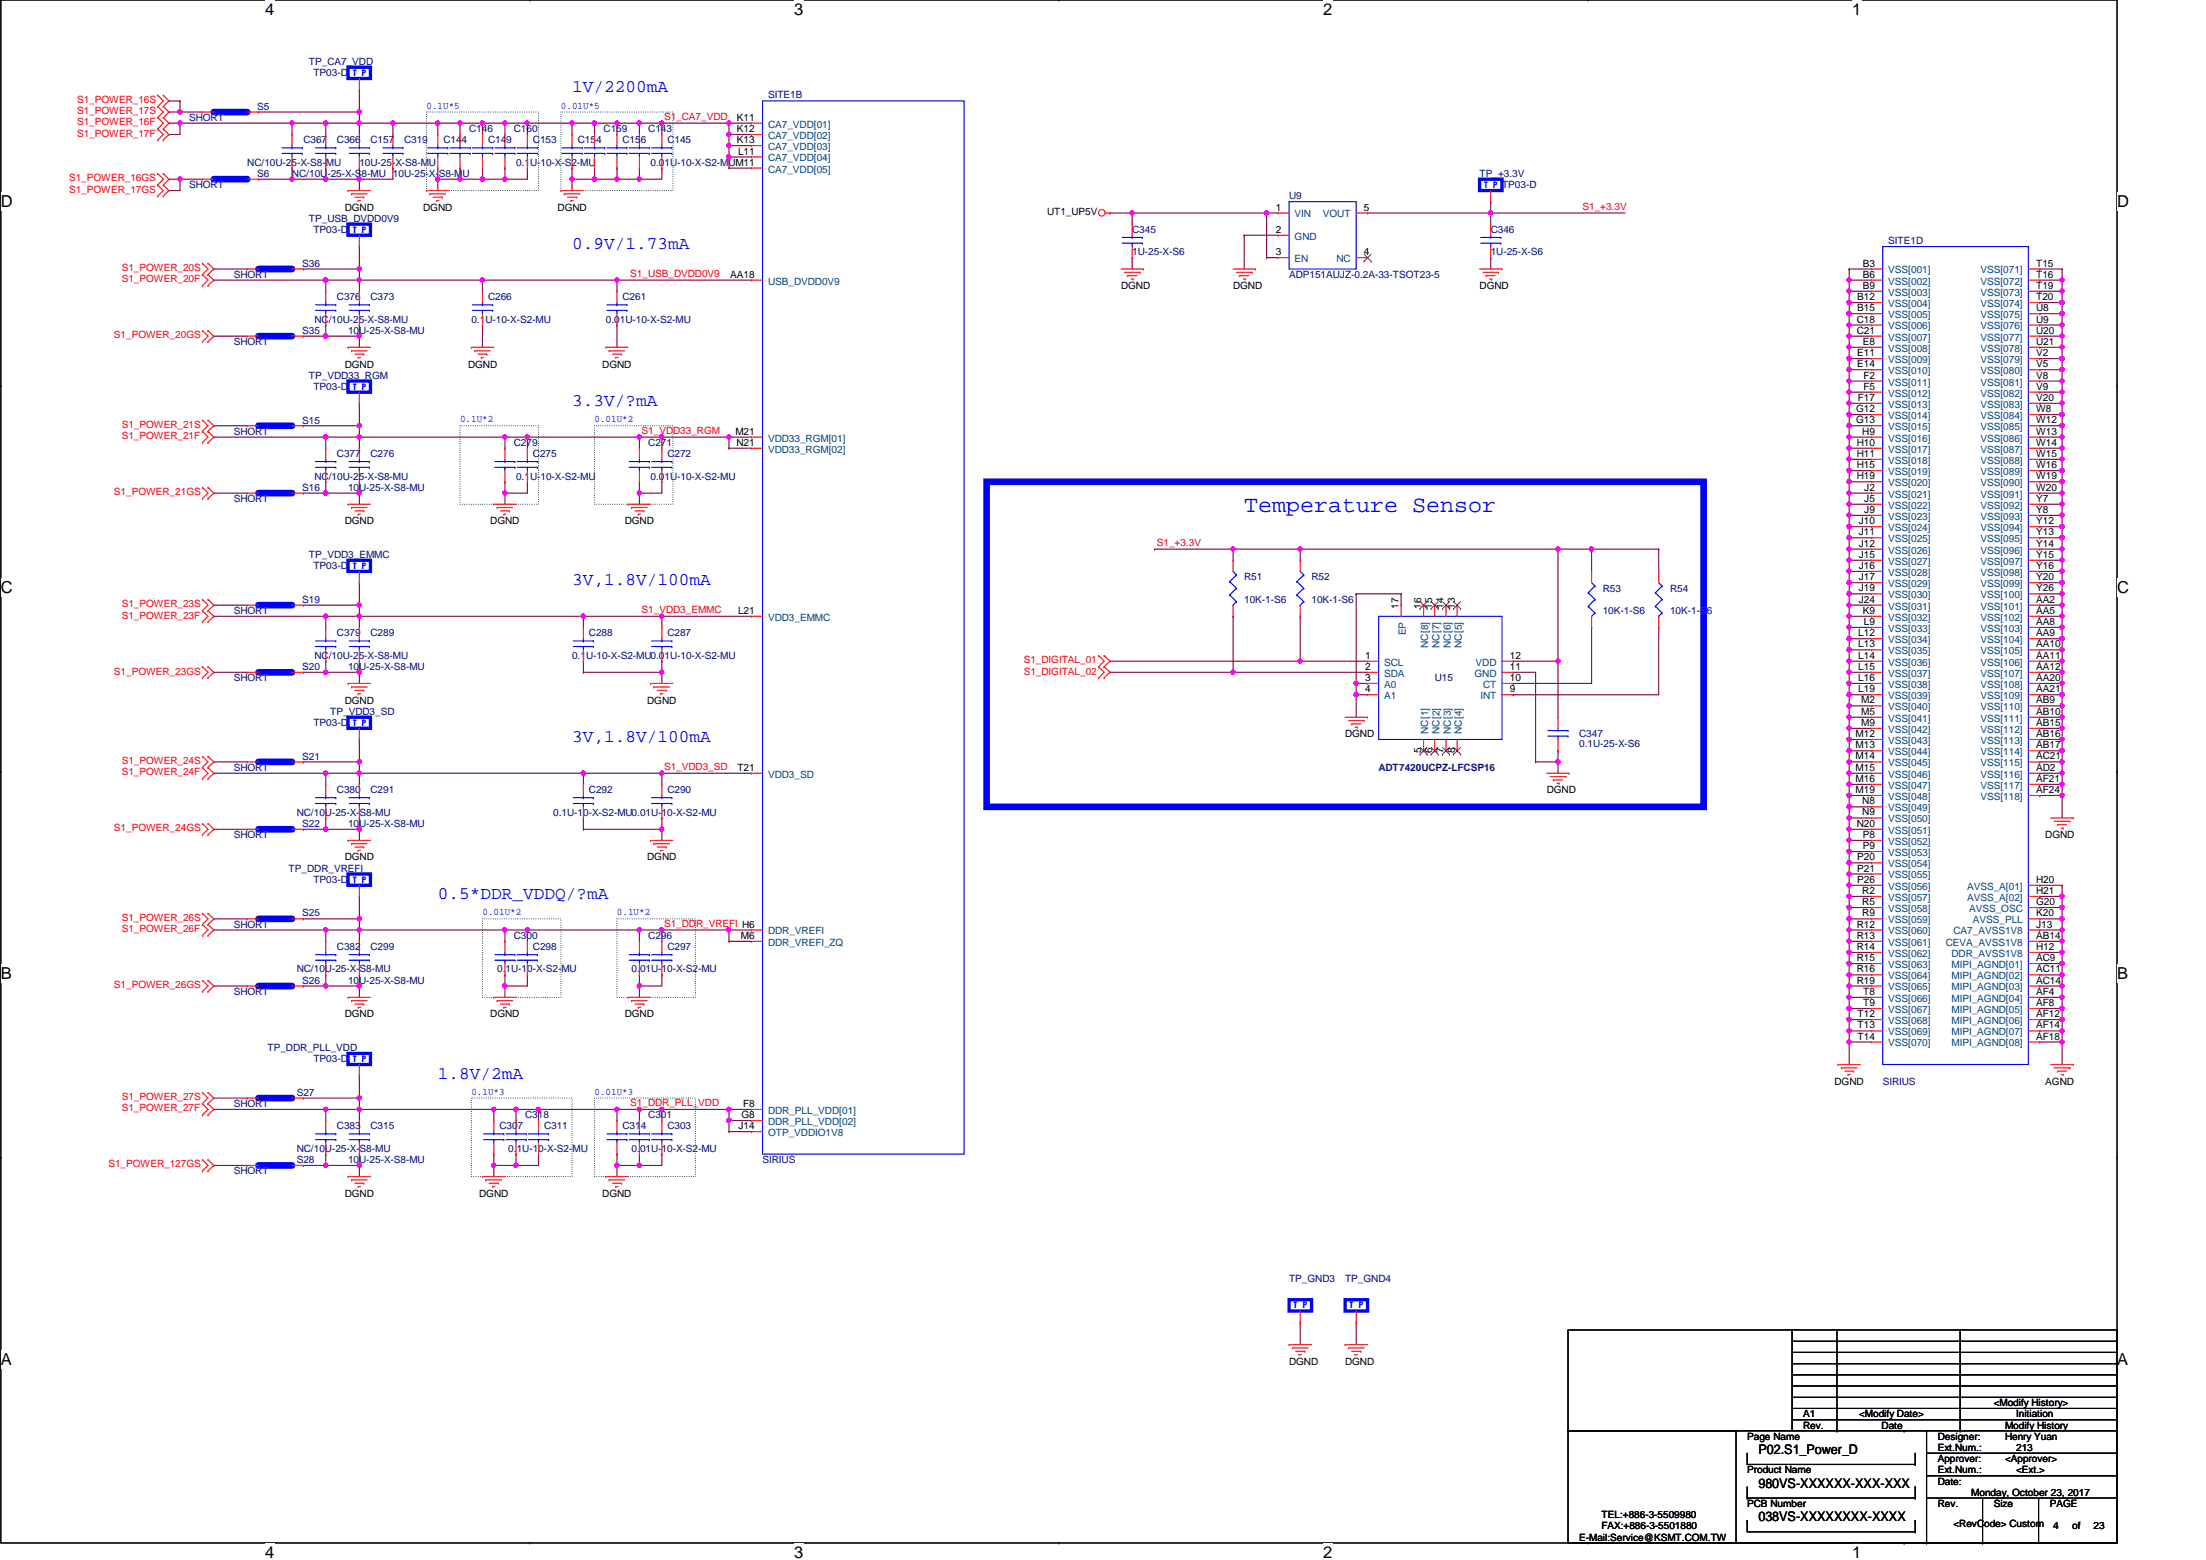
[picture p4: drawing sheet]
<svg xmlns="http://www.w3.org/2000/svg" width="420mm" height="297mm" viewBox="0 0 420 297" stroke-linecap="round" stroke-linejoin="round" font-family="sans-serif">
<defs><g id="words">
<text font-size="4.4" fill="#00f" x="237" y="97.5">Temperature Sensor</text>
<g font-size="3.4" fill="#00f">
<text x="109" y="17.6">1V/2200mA</text>
<text x="109" y="47.5">0.9V/1.73mA</text>
<text x="109" y="77.3">3.3V/?mA</text>
<text x="109" y="111.5">3V,1.8V/100mA</text>
<text x="109" y="141.4">3V,1.8V/100mA</text>
<text x="83.4" y="171.2">0.5*DDR_VDDQ/?mA</text>
<text x="83.4" y="205.4">1.8V/2mA</text>
</g>
<g font-size="3.1">
<text x="50.5" y="2.8">4</text>
<text x="151.3" y="2.8">3</text>
<text x="252" y="2.8">2</text>
<text x="352.8" y="2.8">1</text>
<text x=".2" y="39.5">D</text>
<text x="403.2" y="39.5">D</text>
<text x=".2" y="112.9">C</text>
<text x="403.2" y="112.9">C</text>
<text x=".2" y="186.4">B</text>
<text x="403.2" y="186.4">B</text>
<text x=".2" y="259.8">A</text>
<text x="403.2" y="259.8">A</text>
<text x="50.5" y="296.6">4</text>
<text x="151.3" y="296.6">3</text>
<text x="252" y="296.6">2</text>
<text x="352.8" y="296.6">1</text>
</g>
<g font-size="2.5">
<text x="334.9" y="276.9">P02.S1_Power_D</text>
<text x="334.9" y="283.3">980VS-XXXXXX-XXX-XXX</text>
<text x="334.9" y="289.7">038VS-XXXXXXXX-XXXX</text>
</g>
<g font-size="1.9" fill="#000080">
<text x="58.8" y="12.4">TP_CA7_VDD</text>
<text x="59.7" y="14.5">TP03-D</text>
<text x="36" y="23">SHORT</text>
<text x="49" y="20.9">S5</text>
<text x="146.3" y="18.8">SITE1B</text>
<text x="57.8" y="27.3">C367</text>
<text x="64.2" y="27.3">C366</text>
<text x="70.6" y="27.3">C157</text>
<text x="77" y="27.3">C319</text>
<text x="84.4" y="27.3">C144</text>
<text x="89.4" y="25.1">C146</text>
<text x="93" y="27.3">C149</text>
<text x="97.9" y="25.1">C160</text>
<text x="101.5" y="27.3">C153</text>
<text x="110.1" y="27.3">C154</text>
<text x="115" y="25.1">C159</text>
<text x="118.6" y="27.3">C156</text>
<text x="123.5" y="25.1">C143</text>
<text x="127.1" y="27.3">C145</text>
<text x="36" y="35.8">SHORT</text>
<text x="47.1" y="31.6">NC/10U-25-X-S8-MU</text>
<text x="49" y="33.7">S6</text>
<text x="55.6" y="33.7">NC/10U-25-X-S8-MU</text>
<text x="68.4" y="31.6">10U-25-X-S8-MU</text>
<text x="74.8" y="33.7">10U-25-X-S8-MU</text>
<text x="98.3" y="31.6">0.1U-10-X-S2-MU</text>
<text x="123.9" y="31.6">0.01U-10-X-S2-MUM11</text>
<text x="281.8" y="33.7">TP_+3.3V</text>
<text x="286.1" y="35.8">TP03-D</text>
<text x="245.5" y="38">U9</text>
<text x="58.8" y="42.2">TP_USB_DVDD0V9</text>
<text x="59.7" y="44.4">TP03-D</text>
<text x="215.6" y="44.4">C345</text>
<text x="283.9" y="44.4">C346</text>
<text x="359.7" y="46.5">SITE1D</text>
<text x="44.5" y="52.9">SHORT</text>
<text x="57.6" y="50.8">S36</text>
<text x="215.6" y="48.6">1U-25-X-S6</text>
<text x="245.5" y="52.9">ADP151AUJZ-0.2A-33-TSOT23-5</text>
<text x="283.9" y="48.6">1U-25-X-S6</text>
<text x="64.2" y="57.1">C376</text>
<text x="70.6" y="57.1">C373</text>
<text x="93" y="57.1">C266</text>
<text x="118.6" y="57.1">C261</text>
<text x="44.5" y="65.7">SHORT</text>
<text x="57.6" y="63.6">S35</text>
<text x="59.9" y="61.4">NC/10U-25-X-S8-MU</text>
<text x="66.3" y="63.6">10U-25-X-S8-MU</text>
<text x="89.8" y="61.4">0.1U-10-X-S2-MU</text>
<text x="115.4" y="61.4">0.01U-10-X-S2-MU</text>
<text x="58.8" y="72.1">TP_VDD33_RGM</text>
<text x="59.7" y="74.3">TP03-D</text>
<text x="44.5" y="82.8">SHORT</text>
<text x="57.6" y="80.6">S15</text>
<text x="64.2" y="87">C377</text>
<text x="70.6" y="87">C276</text>
<text x="97.9" y="84.9">C279</text>
<text x="101.5" y="87">C275</text>
<text x="123.5" y="84.9">C271</text>
<text x="127.1" y="87">C272</text>
<text x="44.5" y="95.6">SHORT</text>
<text x="57.6" y="93.4">S16</text>
<text x="59.9" y="91.3">NC/10U-25-X-S8-MU</text>
<text x="66.3" y="93.4">10U-25-X-S8-MU</text>
<text x="98.3" y="91.3">0.1U-10-X-S2-MU</text>
<text x="123.9" y="91.3">0.01U-10-X-S2-MU</text>
<text x="58.8" y="106.3">TP_VDD3_EMMC</text>
<text x="59.7" y="108.4">TP03-D</text>
<text x="237" y="110.5">R51</text>
<text x="249.8" y="110.5">R52</text>
<text x="305.3" y="112.6">R53</text>
<text x="318.1" y="112.6">R54</text>
<text x="44.5" y="116.9">SHORT</text>
<text x="57.6" y="114.8">S19</text>
<text x="237" y="114.8">10K-1-S6</text>
<text x="249.8" y="114.8">10K-1-S6</text>
<text x="305.3" y="116.9">10K-1-S6</text>
<text x="318.1" y="116.9">10K-1-S6</text>
<text x="59.9" y="125.4">NC/10U-25-X-S8-MU</text>
<text x="64.2" y="121.2">C379</text>
<text x="70.6" y="121.2">C289</text>
<text x="109" y="125.4">0.1U-10-X-S2-MU0.01U-10-X-S2-MU</text>
<text x="112.2" y="121.2">C288</text>
<text x="127.1" y="121.2">C287</text>
<text x="44.5" y="129.7">SHORT</text>
<text x="57.6" y="127.6">S20</text>
<text x="66.3" y="127.6">10U-25-X-S8-MU</text>
<text x="273.3" y="129.7">U15</text>
<text x="62.9" y="136.1">TP_VDD3_SD</text>
<text x="59.7" y="138.3">TP03-D</text>
<text x="300.8" y="140.4">C347</text>
<text x="300.8" y="142.3">0.1U-25-X-S6</text>
<text x="44.5" y="146.8">SHORT</text>
<text x="57.6" y="144.7">S21</text>
<text x="262.6" y="146.9">ADT7420UCPZ-LFCSP16</text>
<text x="56.5" y="155.3">NC/10U-25-X-S8-MU</text>
<text x="64.2" y="151">C380</text>
<text x="70.6" y="151">C291</text>
<text x="105.4" y="155.3">0.1U-10-X-S2-MU0.01U-10-X-S2-MU</text>
<text x="112.2" y="151">C292</text>
<text x="127.1" y="151">C290</text>
<text x="44.5" y="159.6">SHORT</text>
<text x="57.6" y="157.4">S22</text>
<text x="66.3" y="157.4">10U-25-X-S8-MU</text>
<text x="55" y="166">TP_DDR_VREFI</text>
<text x="59.7" y="168.1">TP03-D</text>
<text x="44.5" y="176.7">SHORT</text>
<text x="57.6" y="174.5">S25</text>
<text x="97.9" y="178.8">C300</text>
<text x="123.5" y="178.8">C296</text>
<text x="56.5" y="185.2">NC/10U-25-X-S8-MU</text>
<text x="64.2" y="180.9">C382</text>
<text x="70.6" y="180.9">C299</text>
<text x="94.7" y="185.2">0.1U-10-X-S2-MU</text>
<text x="101.5" y="180.9">C298</text>
<text x="120.3" y="185.2">0.01U-10-X-S2-MU</text>
<text x="127.1" y="180.9">C297</text>
<text x="44.5" y="189.4">SHORT</text>
<text x="57.6" y="187.3">S26</text>
<text x="66.3" y="187.3">10U-25-X-S8-MU</text>
<text x="51" y="200.1">TP_DDR_PLL_VDD</text>
<text x="59.7" y="202.3">TP03-D</text>
<text x="56.5" y="208.7">S27</text>
<text x="358.6" y="206.5">SIRIUS</text>
<text x="44.5" y="210.8">SHORT</text>
<text x="64.2" y="215.1">C383</text>
<text x="70.6" y="215.1">C315</text>
<text x="95.1" y="215.1">C307</text>
<text x="100" y="212.9">C318</text>
<text x="103.6" y="215.1">C311</text>
<text x="118.6" y="215.1">C314</text>
<text x="123.5" y="212.9">C301</text>
<text x="127.1" y="215.1">C303</text>
<text x="56.5" y="219.3">NC/10U-25-X-S8-MU</text>
<text x="56.5" y="221.4">S28</text>
<text x="66.3" y="221.4">10U-25-X-S8-MU</text>
<text x="96.8" y="219.3">0.1U-10-X-S2-MU</text>
<text x="120.3" y="219.3">0.01U-10-X-S2-MU</text>
<text x="145.2" y="221.4">SIRIUS</text>
<text x="44.5" y="223.6">SHORT</text>
<text x="245.5" y="244.1">TP_GND3</text>
<text x="256.2" y="244.1">TP_GND4</text>
</g>
<g font-size="1.9" fill="#f00">
<text x="14.7" y="21.8">S1_POWER_17S</text>
<text x="14.7" y="23.9">S1_POWER_16F</text>
<text x="14.7" y="19.6">S1_POWER_16S</text>
<text x="126.5" y="22.8">S1_CA7_VDD</text>
<text x="14.7" y="26">S1_POWER_17F</text>
<text x="13.2" y="34.5">S1_POWER_16GS</text>
<text x="13.2" y="36.7">S1_POWER_17GS</text>
<text x="301.4" y="39.9">S1_+3.3V</text>
<text x="23.2" y="53.8">S1_POWER_20F</text>
<text x="23.2" y="51.6">S1_POWER_20S</text>
<text x="120" y="52.7">S1_USB_DVDD0V9</text>
<text x="21.7" y="64.4">S1_POWER_20GS</text>
<text x="23.2" y="81.5">S1_POWER_21S</text>
<text x="23.2" y="83.6">S1_POWER_21F</text>
<text x="122.2" y="82.6">S1_VDD33_RGM</text>
<text x="21.7" y="94.3">S1_POWER_21GS</text>
<text x="220.3" y="103.9">S1_+3.3V</text>
<text x="23.2" y="115.6">S1_POWER_23S</text>
<text x="23.2" y="117.8">S1_POWER_23F</text>
<text x="122.2" y="116.7">S1_VDD3_EMMC</text>
<text x="21.7" y="128.4">S1_POWER_23GS</text>
<text x="195" y="126.3">S1_DIGITAL_01</text>
<text x="195" y="128.4">S1_DIGITAL_02</text>
<text x="23.2" y="145.5">S1_POWER_24S</text>
<text x="23.2" y="147.6">S1_POWER_24F</text>
<text x="126.5" y="146.6">S1_VDD3_SD</text>
<text x="21.7" y="158.3">S1_POWER_24GS</text>
<text x="23.2" y="175.4">S1_POWER_26S</text>
<text x="23.2" y="177.5">S1_POWER_26F</text>
<text x="126.5" y="176.4">S1_DDR_VREFI H6</text>
<text x="21.7" y="188.2">S1_POWER_26GS</text>
<text x="23.2" y="209.5">S1_POWER_27S</text>
<text x="23.2" y="211.6">S1_POWER_27F</text>
<text x="120" y="210.6">S1_DDR_PLL_VDD</text>
<text x="20.6" y="222.3">S1_POWER_127GS</text>
</g>
<g font-size="1.9" fill="#00f">
<text x="81.2" y="20.7">0.1U*5</text>
<text x="106.8" y="20.7">0.01U*5</text>
<text x="87.6" y="80.4">0.1U*2</text>
<text x="113.2" y="80.4">0.01U*2</text>
<text x="91.9" y="174.3">0.01U*2</text>
<text x="117.5" y="174.3">0.1U*2</text>
<text x="89.8" y="208.4">0.1U*3</text>
<text x="113.2" y="208.4">0.01U*3</text>
</g>
<g font-size="1.9">
<text x="140.4" y="23">K11</text>
<text x="140.4" y="25.1">K12</text>
<text x="140.4" y="27.3">K13</text>
<text x="140.6" y="29.4">L11</text>
<text x="65.6" y="40.1">DGND</text>
<text x="80.6" y="40.1">DGND</text>
<text x="106.2" y="40.1">DGND</text>
<text x="199.4" y="40.9">UT1_UP5V</text>
<text x="243" y="40.1">1</text>
<text x="259.8" y="40.1">5</text>
<text x="243" y="44.3">2</text>
<text x="139.1" y="52.9">AA18</text>
<text x="243" y="48.6">3</text>
<text x="259.8" y="48.6">4</text>
<text x="354.8" y="50.8">B3</text>
<text x="354.8" y="52.9">B6</text>
<text x="387.8" y="50.8">T15</text>
<text x="387.8" y="52.9">T16</text>
<text x="213.5" y="55">DGND</text>
<text x="234.9" y="55">DGND</text>
<text x="281.8" y="55">DGND</text>
<text x="353.7" y="57.1">B12</text>
<text x="353.7" y="59.3">B15</text>
<text x="354.8" y="55">B9</text>
<text x="387.8" y="55">T19</text>
<text x="387.8" y="57.1">T20</text>
<text x="387.8" y="59.3">U8</text>
<text x="353.6" y="61.4">C18</text>
<text x="353.6" y="63.5">C21</text>
<text x="354.8" y="65.7">E8</text>
<text x="387.8" y="61.4">U9</text>
<text x="387.8" y="63.5">U20</text>
<text x="387.8" y="65.7">U21</text>
<text x="65.6" y="70">DGND</text>
<text x="89.1" y="70">DGND</text>
<text x="114.7" y="70">DGND</text>
<text x="353.7" y="67.8">E11</text>
<text x="353.7" y="69.9">E14</text>
<text x="387.8" y="67.8">V2</text>
<text x="387.8" y="69.9">V5</text>
<text x="353.9" y="76.3">F17</text>
<text x="354.9" y="72.1">F2</text>
<text x="354.9" y="74.2">F5</text>
<text x="387.8" y="72.1">V8</text>
<text x="387.8" y="74.2">V9</text>
<text x="387.8" y="76.3">V20</text>
<text x="140.1" y="82.8">M21</text>
<text x="353.5" y="78.5">G12</text>
<text x="353.5" y="80.6">G13</text>
<text x="354.7" y="82.8">H9</text>
<text x="387.8" y="78.5">W8</text>
<text x="387.8" y="80.6">W12</text>
<text x="387.8" y="82.8">W13</text>
<text x="140.3" y="84.9">N21</text>
<text x="353.6" y="84.9">H10</text>
<text x="353.6" y="87">H11</text>
<text x="353.6" y="89.2">H15</text>
<text x="387.8" y="84.9">W14</text>
<text x="387.8" y="87">W15</text>
<text x="387.8" y="89.2">W16</text>
<text x="353.6" y="91.3">H19</text>
<text x="355.1" y="93.4">J2</text>
<text x="355.1" y="95.5">J5</text>
<text x="387.8" y="91.3">W19</text>
<text x="387.8" y="93.4">W20</text>
<text x="387.8" y="95.5">Y7</text>
<text x="65.6" y="99.8">DGND</text>
<text x="93.4" y="99.8">DGND</text>
<text x="119" y="99.8">DGND</text>
<text x="354" y="99.8">J10</text>
<text x="354" y="101.9">J11</text>
<text x="355.1" y="97.7">J9</text>
<text x="387.8" y="97.7">Y8</text>
<text x="387.8" y="99.8">Y12</text>
<text x="387.8" y="101.9">Y13</text>
<text x="354" y="104.1">J12</text>
<text x="354" y="106.2">J15</text>
<text x="387.8" y="104.1">Y14</text>
<text x="387.8" y="106.2">Y15</text>
<text x="354" y="108.3">J16</text>
<text x="354" y="110.5">J17</text>
<text x="354" y="112.6">J19</text>
<text x="387.8" y="108.3">Y16</text>
<text x="387.8" y="110.5">Y20</text>
<text x="387.8" y="112.6">Y26</text>
<text x="140.6" y="116.9">L21</text>
<text x="266.4" y="115.9" transform="rotate(-90 266.4 115.9)">17</text>
<text x="270.7" y="115.9" transform="rotate(-90 270.7 115.9)">16</text>
<text x="272.8" y="115.9" transform="rotate(-90 272.8 115.9)">15</text>
<text x="274.9" y="115.9" transform="rotate(-90 274.9 115.9)">14</text>
<text x="277.1" y="115.9" transform="rotate(-90 277.1 115.9)">13</text>
<text x="354" y="114.8">J24</text>
<text x="354.8" y="116.9">K9</text>
<text x="355" y="119">L9</text>
<text x="387.8" y="114.8">AA2</text>
<text x="387.8" y="116.9">AA5</text>
<text x="387.8" y="119">AA8</text>
<text x="260" y="125.4">1</text>
<text x="287.6" y="125.4">12</text>
<text x="353.9" y="121.2">L12</text>
<text x="353.9" y="123.3">L13</text>
<text x="353.9" y="125.4">L14</text>
<text x="387.8" y="121.2">AA9</text>
<text x="387.8" y="123.3">AA10</text>
<text x="387.8" y="125.4">AA11</text>
<text x="260" y="127.6">2</text>
<text x="260" y="129.7">3</text>
<text x="260" y="131.8">4</text>
<text x="287.6" y="131.8">9</text>
<text x="287.6" y="129.7">10</text>
<text x="287.6" y="127.6">11</text>
<text x="353.9" y="127.6">L15</text>
<text x="353.9" y="129.7">L16</text>
<text x="353.9" y="131.8">L19</text>
<text x="387.8" y="127.6">AA12</text>
<text x="387.8" y="129.7">AA20</text>
<text x="387.8" y="131.8">AA21</text>
<text x="65.6" y="134">DGND</text>
<text x="123.3" y="134">DGND</text>
<text x="354.5" y="133.9">M2</text>
<text x="354.5" y="136.1">M5</text>
<text x="387.8" y="133.9">AB9</text>
<text x="387.8" y="136.1">AB10</text>
<text x="256.2" y="140.4">DGND</text>
<text x="270.7" y="143.3" transform="rotate(-90 270.7 143.3)">5</text>
<text x="272.8" y="143.3" transform="rotate(-90 272.8 143.3)">6</text>
<text x="274.9" y="143.3" transform="rotate(-90 274.9 143.3)">7</text>
<text x="277.1" y="143.3" transform="rotate(-90 277.1 143.3)">8</text>
<text x="353.4" y="140.3">M12</text>
<text x="353.4" y="142.5">M13</text>
<text x="354.5" y="138.2">M9</text>
<text x="387.8" y="138.2">AB15</text>
<text x="387.8" y="140.3">AB16</text>
<text x="387.8" y="142.5">AB17</text>
<text x="140.5" y="146.8">T21</text>
<text x="353.4" y="144.6">M14</text>
<text x="353.4" y="146.8">M15</text>
<text x="353.4" y="148.9">M16</text>
<text x="387.8" y="144.6">AC21</text>
<text x="387.8" y="146.8">AD2</text>
<text x="387.8" y="148.9">AF21</text>
<text x="294.6" y="151">DGND</text>
<text x="353.4" y="151">M19</text>
<text x="354.7" y="153.2">N8</text>
<text x="354.7" y="155.3">N9</text>
<text x="387.8" y="151">AF24</text>
<text x="353.6" y="157.4">N20</text>
<text x="354.8" y="159.6">P8</text>
<text x="354.8" y="161.7">P9</text>
<text x="389.5" y="159.6">DGND</text>
<text x="65.6" y="163.8">DGND</text>
<text x="123.3" y="163.8">DGND</text>
<text x="353.7" y="163.8">P20</text>
<text x="353.7" y="165.9">P21</text>
<text x="353.7" y="168.1">P26</text>
<text x="354.7" y="170.2">R2</text>
<text x="354.7" y="172.3">R5</text>
<text x="387.8" y="168.1">H20</text>
<text x="387.8" y="170.2">H21</text>
<text x="387.8" y="172.3">G20</text>
<text x="141.1" y="178.8">M6</text>
<text x="353.6" y="176.6">R12</text>
<text x="353.6" y="178.8">R13</text>
<text x="354.7" y="174.5">R9</text>
<text x="387.8" y="174.5">K20</text>
<text x="387.8" y="176.6">J13</text>
<text x="387.8" y="178.8">AB14</text>
<text x="353.6" y="180.9">R14</text>
<text x="353.6" y="183">R15</text>
<text x="353.6" y="185.2">R16</text>
<text x="387.8" y="180.9">H12</text>
<text x="387.8" y="183">AC9</text>
<text x="387.8" y="185.2">AC11</text>
<text x="353.6" y="187.3">R19</text>
<text x="354.9" y="189.4">T8</text>
<text x="354.9" y="191.6">T9</text>
<text x="387.8" y="187.3">AC14</text>
<text x="387.8" y="189.4">AF4</text>
<text x="387.8" y="191.6">AF8</text>
<text x="65.6" y="193.7">DGND</text>
<text x="93.4" y="193.7">DGND</text>
<text x="119" y="193.7">DGND</text>
<text x="353.8" y="193.7">T12</text>
<text x="353.8" y="195.8">T13</text>
<text x="353.8" y="198">T14</text>
<text x="387.8" y="193.7">AF12</text>
<text x="387.8" y="195.8">AF14</text>
<text x="387.8" y="198">AF18</text>
<text x="349.4" y="206.5">DGND</text>
<text x="389.5" y="206.5">AGND</text>
<text x="140.7" y="215">J14</text>
<text x="141.2" y="212.9">G8</text>
<text x="141.6" y="210.8">F8</text>
<text x="65.6" y="227.8">DGND</text>
<text x="91.3" y="227.8">DGND</text>
<text x="114.7" y="227.8">DGND</text>
<text x="245.5" y="259.8">DGND</text>
<text x="256.2" y="259.8">DGND</text>
<text x="343.4" y="269.9">A1</text>
<text x="354.1" y="269.9">&lt;Modify Date&gt;</text>
<text x="379.7" y="267.8">&lt;Modify History&gt;</text>
<text x="384" y="269.9">Initiation</text>
<text x="332.8" y="274.2">Page Name</text>
<text x="343.4" y="272">Rev.</text>
<text x="358.4" y="272">Date</text>
<text x="369.1" y="274.2">Designer:</text>
<text x="381.9" y="272">Modify History</text>
<text x="381.9" y="274.2">Henry Yuan</text>
<text x="332.8" y="280.5">Product Name</text>
<text x="369.1" y="276.3">Ext.Num.:</text>
<text x="369.1" y="278.4">Approver:</text>
<text x="369.1" y="280.5">Ext.Num.:</text>
<text x="381.9" y="278.4">&lt;Approver&gt;</text>
<text x="384" y="276.3">213</text>
<text x="384" y="280.5">&lt;Ext.&gt;</text>
<text x="332.8" y="286.9">PCB Number</text>
<text x="369.1" y="286.9">Rev.</text>
<text x="369.1" y="282.7">Date:</text>
<text x="375.4" y="284.8">Monday, October 23, 2017</text>
<text x="379.7" y="286.9">Size</text>
<text x="390.4" y="286.9">PAGE</text>
<text x="300.8" y="293.4">E-Mail:Service@KSMT.COM.TW</text>
<text x="305" y="289.1">TEL:+886-3-5509980</text>
<text x="305" y="291.2">FAX:+886-3-5501880</text>
<text x="372.1" y="290.8">&lt;RevCode&gt; Custom</text>
<text x="391" y="291.2">4</text>
<text x="394.7" y="291.2">of</text>
<text x="398.7" y="291.2">23</text>
</g>
<g font-size="1.9" fill="#004080">
<text x="146.3" y="24.3">CA7_VDD[01]</text>
<text x="146.3" y="26.5">CA7_VDD[02]</text>
<text x="146.3" y="28.6">CA7_VDD[03]</text>
<text x="146.3" y="30.7">CA7_VDD[04]</text>
<text x="146.3" y="32.9">CA7_VDD[05]</text>
<text x="246.6" y="41.4">VIN</text>
<text x="252" y="41.4">VOUT</text>
<text x="246.6" y="45.6">GND</text>
<text x="246.6" y="49.9">EN</text>
<text x="254.5" y="49.9">NC</text>
<text x="359.7" y="52.1">VSS[001]</text>
<text x="377.2" y="52.1">VSS[071]</text>
<text x="146.3" y="54.2">USB_DVDD0V9</text>
<text x="359.7" y="54.2">VSS[002]</text>
<text x="359.7" y="56.3">VSS[003]</text>
<text x="359.7" y="58.5">VSS[004]</text>
<text x="377.2" y="54.2">VSS[072]</text>
<text x="377.2" y="56.3">VSS[073]</text>
<text x="377.2" y="58.5">VSS[074]</text>
<text x="359.7" y="60.6">VSS[005]</text>
<text x="359.7" y="62.7">VSS[006]</text>
<text x="359.7" y="64.9">VSS[007]</text>
<text x="377.2" y="60.6">VSS[075]</text>
<text x="377.2" y="62.7">VSS[076]</text>
<text x="377.2" y="64.9">VSS[077]</text>
<text x="359.7" y="67">VSS[008]</text>
<text x="359.7" y="69.1">VSS[009]</text>
<text x="359.7" y="71.2">VSS[010]</text>
<text x="377.2" y="67">VSS[078]</text>
<text x="377.2" y="69.1">VSS[079]</text>
<text x="377.2" y="71.2">VSS[080]</text>
<text x="359.7" y="73.4">VSS[011]</text>
<text x="359.7" y="75.5">VSS[012]</text>
<text x="359.7" y="77.6">VSS[013]</text>
<text x="377.2" y="73.4">VSS[081]</text>
<text x="377.2" y="75.5">VSS[082]</text>
<text x="377.2" y="77.6">VSS[083]</text>
<text x="359.7" y="79.8">VSS[014]</text>
<text x="359.7" y="81.9">VSS[015]</text>
<text x="377.2" y="79.8">VSS[084]</text>
<text x="377.2" y="81.9">VSS[085]</text>
<text x="146.3" y="84.1">VDD33_RGM[01]</text>
<text x="146.3" y="86.2">VDD33_RGM[02]</text>
<text x="359.7" y="84.1">VSS[016]</text>
<text x="359.7" y="86.2">VSS[017]</text>
<text x="359.7" y="88.3">VSS[018]</text>
<text x="377.2" y="84.1">VSS[086]</text>
<text x="377.2" y="86.2">VSS[087]</text>
<text x="377.2" y="88.3">VSS[088]</text>
<text x="359.7" y="90.5">VSS[019]</text>
<text x="359.7" y="92.6">VSS[020]</text>
<text x="359.7" y="94.7">VSS[021]</text>
<text x="377.2" y="90.5">VSS[089]</text>
<text x="377.2" y="92.6">VSS[090]</text>
<text x="377.2" y="94.7">VSS[091]</text>
<text x="359.7" y="96.9">VSS[022]</text>
<text x="359.7" y="99">VSS[023]</text>
<text x="359.7" y="101.1">VSS[024]</text>
<text x="377.2" y="96.9">VSS[092]</text>
<text x="377.2" y="99">VSS[093]</text>
<text x="377.2" y="101.1">VSS[094]</text>
<text x="359.7" y="103.3">VSS[025]</text>
<text x="359.7" y="105.4">VSS[026]</text>
<text x="359.7" y="107.5">VSS[027]</text>
<text x="377.2" y="103.3">VSS[095]</text>
<text x="377.2" y="105.4">VSS[096]</text>
<text x="377.2" y="107.5">VSS[097]</text>
<text x="359.7" y="109.6">VSS[028]</text>
<text x="359.7" y="111.8">VSS[029]</text>
<text x="359.7" y="113.9">VSS[030]</text>
<text x="377.2" y="109.6">VSS[098]</text>
<text x="377.2" y="111.8">VSS[099]</text>
<text x="377.2" y="113.9">VSS[100]</text>
<text x="146.3" y="118.2">VDD3_EMMC</text>
<text x="359.7" y="116.1">VSS[031]</text>
<text x="359.7" y="118.2">VSS[032]</text>
<text x="377.2" y="116.1">VSS[101]</text>
<text x="377.2" y="118.2">VSS[102]</text>
<text x="267.7" y="120.9" transform="rotate(-90 267.7 120.9)">EP</text>
<text x="272" y="123.4" transform="rotate(-90 272 123.4)">NC[8]</text>
<text x="274.1" y="123.4" transform="rotate(-90 274.1 123.4)">NC[7]</text>
<text x="276.3" y="123.4" transform="rotate(-90 276.3 123.4)">NC[6]</text>
<text x="278.4" y="123.4" transform="rotate(-90 278.4 123.4)">NC[5]</text>
<text x="359.7" y="120.3">VSS[033]</text>
<text x="359.7" y="122.5">VSS[034]</text>
<text x="359.7" y="124.6">VSS[035]</text>
<text x="377.2" y="120.3">VSS[103]</text>
<text x="377.2" y="122.5">VSS[104]</text>
<text x="377.2" y="124.6">VSS[105]</text>
<text x="263.6" y="126.7">SCL</text>
<text x="263.6" y="128.9">SDA</text>
<text x="263.6" y="131">A0</text>
<text x="280.8" y="128.9">GND</text>
<text x="281" y="126.7">VDD</text>
<text x="282.5" y="131">CT</text>
<text x="359.7" y="126.7">VSS[036]</text>
<text x="359.7" y="128.9">VSS[037]</text>
<text x="359.7" y="131">VSS[038]</text>
<text x="377.2" y="126.7">VSS[106]</text>
<text x="377.2" y="128.9">VSS[107]</text>
<text x="377.2" y="131">VSS[108]</text>
<text x="263.6" y="133.1">A1</text>
<text x="282" y="133.1">INT</text>
<text x="359.7" y="133.1">VSS[039]</text>
<text x="359.7" y="135.3">VSS[040]</text>
<text x="359.7" y="137.4">VSS[041]</text>
<text x="377.2" y="133.1">VSS[109]</text>
<text x="377.2" y="135.3">VSS[110]</text>
<text x="377.2" y="137.4">VSS[111]</text>
<text x="272" y="139.7" transform="rotate(-90 272 139.7)">NC[1]</text>
<text x="274.1" y="139.7" transform="rotate(-90 274.1 139.7)">NC[2]</text>
<text x="276.3" y="139.7" transform="rotate(-90 276.3 139.7)">NC[3]</text>
<text x="278.4" y="139.7" transform="rotate(-90 278.4 139.7)">NC[4]</text>
<text x="359.7" y="139.5">VSS[042]</text>
<text x="359.7" y="141.6">VSS[043]</text>
<text x="359.7" y="143.8">VSS[044]</text>
<text x="377.2" y="139.5">VSS[112]</text>
<text x="377.2" y="141.6">VSS[113]</text>
<text x="377.2" y="143.8">VSS[114]</text>
<text x="146.3" y="148.1">VDD3_SD</text>
<text x="359.7" y="145.9">VSS[045]</text>
<text x="359.7" y="148.1">VSS[046]</text>
<text x="377.2" y="145.9">VSS[115]</text>
<text x="377.2" y="148.1">VSS[116]</text>
<text x="359.7" y="150.2">VSS[047]</text>
<text x="359.7" y="152.3">VSS[048]</text>
<text x="359.7" y="154.5">VSS[049]</text>
<text x="377.2" y="150.2">VSS[117]</text>
<text x="377.2" y="152.3">VSS[118]</text>
<text x="359.7" y="156.6">VSS[050]</text>
<text x="359.7" y="158.7">VSS[051]</text>
<text x="359.7" y="160.9">VSS[052]</text>
<text x="359.7" y="163">VSS[053]</text>
<text x="359.7" y="165.1">VSS[054]</text>
<text x="359.7" y="167.3">VSS[055]</text>
<text x="359.7" y="169.4">VSS[056]</text>
<text x="359.7" y="171.5">VSS[057]</text>
<text x="359.7" y="173.7">VSS[058]</text>
<text x="374.6" y="169.4">AVSS_A[01]</text>
<text x="374.6" y="171.5">AVSS_A[02]</text>
<text x="375" y="173.7">AVSS_OSC</text>
<text x="146.3" y="177.9">DDR_VREFI</text>
<text x="359.7" y="175.8">VSS[059]</text>
<text x="359.7" y="177.9">VSS[060]</text>
<text x="372.1" y="177.9">CA7_AVSS1V8</text>
<text x="375.7" y="175.8">AVSS_PLL</text>
<text x="146.3" y="180.1">DDR_VREFI_ZQ</text>
<text x="359.7" y="180.1">VSS[061]</text>
<text x="359.7" y="182.2">VSS[062]</text>
<text x="359.7" y="184.3">VSS[063]</text>
<text x="370.6" y="180.1">CEVA_AVSS1V8</text>
<text x="371.7" y="182.2">DDR_AVSS1V8</text>
<text x="371.7" y="184.3">MIPI_AGND[01]</text>
<text x="359.7" y="186.5">VSS[064]</text>
<text x="359.7" y="188.6">VSS[065]</text>
<text x="359.7" y="190.8">VSS[066]</text>
<text x="371.7" y="186.5">MIPI_AGND[02]</text>
<text x="371.7" y="188.6">MIPI_AGND[03]</text>
<text x="371.7" y="190.8">MIPI_AGND[04]</text>
<text x="359.7" y="192.9">VSS[067]</text>
<text x="359.7" y="195">VSS[068]</text>
<text x="359.7" y="197.1">VSS[069]</text>
<text x="371.7" y="192.9">MIPI_AGND[05]</text>
<text x="371.7" y="195">MIPI_AGND[06]</text>
<text x="371.7" y="197.1">MIPI_AGND[07]</text>
<text x="359.7" y="199.3">VSS[070]</text>
<text x="371.7" y="199.3">MIPI_AGND[08]</text>
<text x="146.3" y="212.1">DDR_PLL_VDD[01]</text>
<text x="146.3" y="214.2">DDR_PLL_VDD[02]</text>
<text x="146.3" y="216.3">OTP_VDDIO1V8</text>
</g>
<g font-size="1.7" fill="#00f">
<text x="67.2" y="14.4">T P</text>
<text x="282.6" y="35.8">T P</text>
<text x="67.2" y="44.3">T P</text>
<text x="67.2" y="74.2">T P</text>
<text x="67.2" y="108.3">T P</text>
<text x="67.2" y="138.2">T P</text>
<text x="67.2" y="168.1">T P</text>
<text x="67.2" y="202.2">T P</text>
<text x="246.4" y="249.1">T P</text>
<text x="257" y="249.1">T P</text>
</g>
</g></defs>
<path d="M.2 0h403v293.8h-403z" fill="none" stroke="#000" stroke-width=".21"/>
<g fill="#fff">
<path d="M50.5 0h1.8v3.5h-1.8z"/>
<path d="M50.5 293.8h1.8v3.3h-1.8z"/>
</g>
<path d="M100.9 0h.1M100.9 293.8h.1" fill="none" stroke="#000" stroke-width=".21"/>
<g fill="#fff">
<path d="M151.3 0h1.7v3.5h-1.7z"/>
<path d="M151.3 293.8h1.7v3.3h-1.7z"/>
</g>
<path d="M201.7 0h.1M201.7 293.8h.1" fill="none" stroke="#000" stroke-width=".21"/>
<g fill="#fff">
<path d="M252 0h1.8v3.5h-1.8z"/>
<path d="M252 293.8h1.8v3.3h-1.8z"/>
</g>
<path d="M302.4 0h.1M302.4 293.8h.1" fill="none" stroke="#000" stroke-width=".21"/>
<g fill="#fff">
<path d="M352.8 0h1.7v3.5h-1.7z"/>
<path d="M352.8 293.8h1.7v3.3h-1.7z"/>
<path d="M.2 36.7h2.2v3.5h-2.2z"/>
<path d="M403.2 36.7h2.3v3.5h-2.3z"/>
<path d="M.2 110.2h2.2v3.4h-2.2z"/>
<path d="M403.2 110.2h2.3v3.4h-2.3z"/>
</g>
<path d="M.2 73.4h.1M403.2 73.4h.1" fill="none" stroke="#000" stroke-width=".21"/>
<g fill="#fff">
<path d="M.2 183.6h2v3.5h-2z"/>
<path d="M403.2 183.6h2.1v3.5h-2.1z"/>
</g>
<path d="M.2 146.9h.1M403.2 146.9h.1" fill="none" stroke="#000" stroke-width=".21"/>
<g fill="#fff">
<path d="M.2 257h2v3.5h-2z"/>
<path d="M403.2 257h2.1v3.5h-2.1z"/>
</g>
<path d="M.2 220.3h.1M403.2 220.3h.1" fill="none" stroke="#000" stroke-width=".21"/>
<path d="M81.2 21.3h21.4v15h-21.4zM106.8 21.3h21.4v15h-21.4zM87.6 81.1h15v14.9h-15zM113.2 81.1h15v14.9h-15zM91.9 175h14.9v14.9h-14.9zM117.5 175h14.9v14.9h-14.9zM89.8 209.1h19.2v14.9h-19.2zM113.2 209.1h19.2v14.9h-19.2z" fill="none" stroke="#008000" stroke-width=".21" stroke-dasharray="0 .4"/>
<path d="M187.9 91.7h136.6v61.9h-136.6z" fill="none" stroke="#00f" stroke-width="1.3"/>
<path d="M113.2 23.5h.1M113.2 23.5v2.1M113.2 23.5h8.6M117.5 23.5h.1M117.5 23.5v2.1" fill="none" stroke="#800040" stroke-width=".21"/>
<circle cx="117.5" cy="23.4" r=".4" fill="#f0f"/>
<circle cx="117.5" cy="23.4" r=".4" fill="none" stroke="#f0f" stroke-width=".21"/>
<circle cx="113.2" cy="23.4" r=".4" fill="#f0f"/>
<circle cx="113.2" cy="23.4" r=".4" fill="none" stroke="#f0f" stroke-width=".21"/>
<path d="M121.8 23.5h.1M121.8 23.5h4.3M126.1 32h.1M126.1 23.5h.1M126.1 23.5v2.1M126.1 32v2.1" fill="none" stroke="#800040" stroke-width=".21"/>
<circle cx="126" cy="23.4" r=".4" fill="#f0f"/>
<circle cx="126" cy="23.4" r=".4" fill="none" stroke="#f0f" stroke-width=".21"/>
<circle cx="121.8" cy="23.4" r=".4" fill="#f0f"/>
<circle cx="121.8" cy="23.4" r=".4" fill="none" stroke="#f0f" stroke-width=".21"/>
<path d="M121.8 23.5h.1M121.8 23.5v2.1M126.1 23.5h.1M126.1 23.5h12.7" fill="none" stroke="#800040" stroke-width=".21"/>
<circle cx="138.8" cy="23.4" r=".4" fill="#f0f"/>
<circle cx="138.8" cy="23.4" r=".4" fill="none" stroke="#f0f" stroke-width=".21"/>
<path d="M109 34.1h.1M109 34.1v2.2M121.8 34.1h.1M121.8 34.1h4.3" fill="none" stroke="#800040" stroke-width=".21"/>
<circle cx="121.8" cy="34.1" r=".4" fill="#f0f"/>
<circle cx="121.8" cy="34.1" r=".4" fill="none" stroke="#f0f" stroke-width=".21"/>
<path d="M117.5 34.1h.1M117.5 32h.1M117.5 32v2.1M121.8 32h.1M121.8 32v2.1h-4.3" fill="none" stroke="#800040" stroke-width=".21"/>
<circle cx="117.5" cy="34.1" r=".4" fill="#f0f"/>
<circle cx="117.5" cy="34.1" r=".4" fill="none" stroke="#f0f" stroke-width=".21"/>
<path d="M68.4 23.5h.1M68.4 23.5h6.4M109 34.1h.1M109 34.1h8.5M113.2 32h.1M113.2 34.1h.1M113.2 32v2.1" fill="none" stroke="#800040" stroke-width=".21"/>
<circle cx="113.2" cy="34.1" r=".4" fill="#f0f"/>
<circle cx="113.2" cy="34.1" r=".4" fill="none" stroke="#f0f" stroke-width=".21"/>
<circle cx="108.9" cy="34.1" r=".4" fill="#f0f"/>
<circle cx="108.9" cy="34.1" r=".4" fill="none" stroke="#f0f" stroke-width=".21"/>
<path d="M109 23.5h.1M109 32h.1M109 23.5h4.2M109 23.5v2.1M109 32v2.1M138.8 23.5h.1M138.8 23.5v2.1" fill="none" stroke="#800040" stroke-width=".21"/>
<circle cx="138.8" cy="25.6" r=".4" fill="#f0f"/>
<circle cx="138.8" cy="25.6" r=".4" fill="none" stroke="#f0f" stroke-width=".21"/>
<path d="M87.6 23.5h.1M87.6 23.5h4.3M138.8 32h.1M138.8 23.5h.1M138.8 32h4.3M138.8 23.5h4.3" fill="none" stroke="#800040" stroke-width=".21"/>
<circle cx="91.9" cy="23.4" r=".4" fill="#f0f"/>
<circle cx="91.9" cy="23.4" r=".4" fill="none" stroke="#f0f" stroke-width=".21"/>
<path d="M87.6 32h.1M87.6 32v2.1" fill="none" stroke="#800040" stroke-width=".21"/>
<circle cx="87.6" cy="34.1" r=".4" fill="#f0f"/>
<circle cx="87.6" cy="34.1" r=".4" fill="none" stroke="#f0f" stroke-width=".21"/>
<path d="M87.6 34.1h.1M87.6 34.1h4.3M96.2 32h.1M96.2 32v2.1M100.4 32h.1M100.4 32v2.1" fill="none" stroke="#800040" stroke-width=".21"/>
<circle cx="96.1" cy="34.1" r=".4" fill="#f0f"/>
<circle cx="96.1" cy="34.1" r=".4" fill="none" stroke="#f0f" stroke-width=".21"/>
<path d="M91.9 34.1h.1M91.9 32h.1M91.9 34.1h4.3M91.9 32v2.1" fill="none" stroke="#800040" stroke-width=".21"/>
<circle cx="91.9" cy="34.1" r=".4" fill="#f0f"/>
<circle cx="91.9" cy="34.1" r=".4" fill="none" stroke="#f0f" stroke-width=".21"/>
<path d="M83.4 34.1h.1M83.4 34.1v2.2M87.6 23.5h.1M87.6 23.5v2.1M96.2 34.1h.1M96.2 34.1h4.2" fill="none" stroke="#800040" stroke-width=".21"/>
<circle cx="87.6" cy="23.4" r=".4" fill="#f0f"/>
<circle cx="87.6" cy="23.4" r=".4" fill="none" stroke="#f0f" stroke-width=".21"/>
<path d="M91.9 23.5h.1M91.9 23.5h8.5M91.9 23.5v2.1M96.2 23.5h.1M96.2 23.5v2.1M100.4 23.5h.1M100.4 23.5v2.1" fill="none" stroke="#800040" stroke-width=".21"/>
<circle cx="96.1" cy="23.4" r=".4" fill="#f0f"/>
<circle cx="96.1" cy="23.4" r=".4" fill="none" stroke="#f0f" stroke-width=".21"/>
<path d="M83.4 32h.1M83.4 23.5h.1M83.4 34.1h.1M83.4 23.5v2.1M83.4 32v2.1M83.4 23.5h4.2M83.4 34.1h4.2" fill="none" stroke="#800040" stroke-width=".21"/>
<circle cx="83.4" cy="34.1" r=".4" fill="#f0f"/>
<circle cx="83.4" cy="34.1" r=".4" fill="none" stroke="#f0f" stroke-width=".21"/>
<path d="M68.4 34.1h.1M68.4 34.1v2.2" fill="none" stroke="#800040" stroke-width=".21"/>
<circle cx="68.4" cy="34.1" r=".4" fill="#f0f"/>
<circle cx="68.4" cy="34.1" r=".4" fill="none" stroke="#f0f" stroke-width=".21"/>
<path d="M32.2 23.5h.1M32.2 21.3h.1M32.2 23.5h2.1M32.2 21.3h2.1" fill="none" stroke="#800040" stroke-width=".21"/>
<circle cx="34.3" cy="21.3" r=".4" fill="#f0f"/>
<circle cx="34.3" cy="21.3" r=".4" fill="none" stroke="#f0f" stroke-width=".21"/>
<path d="M68.4 17.1h.1M68.4 17.1v6.4M32.2 34.1h.1M32.2 34.1h2.1M49.2 21.3h.1M49.2 21.3h19.2M68.4 21.3h.1" fill="none" stroke="#800040" stroke-width=".21"/>
<circle cx="68.4" cy="21.3" r=".4" fill="#f0f"/>
<circle cx="68.4" cy="21.3" r=".4" fill="none" stroke="#f0f" stroke-width=".21"/>
<path d="M49.2 34.1h.1M49.2 34.1h6.4" fill="none" stroke="#800040" stroke-width=".21"/>
<circle cx="55.6" cy="34.1" r=".4" fill="#f0f"/>
<circle cx="55.6" cy="34.1" r=".4" fill="none" stroke="#f0f" stroke-width=".21"/>
<path d="M68.4 32h.1M68.4 23.5h.1M68.4 23.5v2.1M68.4 32v2.1M138.8 29.9h.1M138.8 29.9h4.3" fill="none" stroke="#800040" stroke-width=".21"/>
<circle cx="138.8" cy="29.9" r=".4" fill="#f0f"/>
<circle cx="138.8" cy="29.9" r=".4" fill="none" stroke="#f0f" stroke-width=".21"/>
<path d="M138.8 29.9h.1M138.8 27.7h.1M138.8 29.9v2.1M138.8 27.7h4.3" fill="none" stroke="#800040" stroke-width=".21"/>
<circle cx="138.8" cy="27.7" r=".4" fill="#f0f"/>
<circle cx="138.8" cy="27.7" r=".4" fill="none" stroke="#f0f" stroke-width=".21"/>
<path d="M100.4 23.5h.1M100.4 23.5h8.6M138.8 27.7h.1M138.8 25.6h.1M138.8 25.6v4.3M138.8 25.6h4.3" fill="none" stroke="#800040" stroke-width=".21"/>
<circle cx="108.9" cy="23.4" r=".4" fill="#f0f"/>
<circle cx="108.9" cy="23.4" r=".4" fill="none" stroke="#f0f" stroke-width=".21"/>
<circle cx="100.4" cy="23.4" r=".4" fill="#f0f"/>
<circle cx="100.4" cy="23.4" r=".4" fill="none" stroke="#f0f" stroke-width=".21"/>
<path d="M74.8 23.5h.1M74.8 23.5v2.1M74.8 23.5h8.6" fill="none" stroke="#800040" stroke-width=".21"/>
<circle cx="83.4" cy="23.4" r=".4" fill="#f0f"/>
<circle cx="83.4" cy="23.4" r=".4" fill="none" stroke="#f0f" stroke-width=".21"/>
<circle cx="74.8" cy="23.4" r=".4" fill="#f0f"/>
<circle cx="74.8" cy="23.4" r=".4" fill="none" stroke="#f0f" stroke-width=".21"/>
<path d="M62 23.5h.1M62 23.5v2.1M62 23.5h6.4M68.4 34.1h.1M74.8 32h.1M74.8 32v2.1h-6.4" fill="none" stroke="#800040" stroke-width=".21"/>
<circle cx="68.4" cy="23.4" r=".4" fill="#f0f"/>
<circle cx="68.4" cy="23.4" r=".4" fill="none" stroke="#f0f" stroke-width=".21"/>
<circle cx="62" cy="23.4" r=".4" fill="#f0f"/>
<circle cx="62" cy="23.4" r=".4" fill="none" stroke="#f0f" stroke-width=".21"/>
<path d="M55.6 23.5h.1M55.6 32h.1M55.6 34.1h.1M55.6 23.5v2.1M55.6 32v2.1M55.6 23.5h6.4M62 32h.1M62 32v2.1h-6.4" fill="none" stroke="#800040" stroke-width=".21"/>
<circle cx="62" cy="34.1" r=".4" fill="#f0f"/>
<circle cx="62" cy="34.1" r=".4" fill="none" stroke="#f0f" stroke-width=".21"/>
<path d="M32.2 19.2h.1M32.2 19.2h2.1M34.3 19.2h.1M34.3 19.2v2.1M32.2 25.6h.1M34.3 21.3h.1M34.3 23.5h.1M34.3 23.5v2.1h-2.1M34.3 21.3h4.3M34.3 23.5h21.3M62 34.1h.1M62 34.1h6.4" fill="none" stroke="#800040" stroke-width=".21"/>
<circle cx="55.6" cy="23.4" r=".4" fill="#f0f"/>
<circle cx="55.6" cy="23.4" r=".4" fill="none" stroke="#f0f" stroke-width=".21"/>
<circle cx="34.3" cy="23.4" r=".4" fill="#f0f"/>
<circle cx="34.3" cy="23.4" r=".4" fill="none" stroke="#f0f" stroke-width=".21"/>
<path d="M34.3 34.1h.1M34.3 34.1v2.2" fill="none" stroke="#800040" stroke-width=".21"/>
<circle cx="34.3" cy="34.1" r=".4" fill="#f0f"/>
<circle cx="34.3" cy="34.1" r=".4" fill="none" stroke="#f0f" stroke-width=".21"/>
<path d="M32.2 36.3h.1M32.2 36.3h2.1M34.3 34.1h.1M34.3 34.1h4.3M68.4 53.3h.1M68.4 53.3h74.7M91.9 53.3h.1M117.5 53.3h.1M117.5 53.3v2.2" fill="none" stroke="#800040" stroke-width=".21"/>
<circle cx="117.5" cy="53.3" r=".4" fill="#f0f"/>
<circle cx="117.5" cy="53.3" r=".4" fill="none" stroke="#f0f" stroke-width=".21"/>
<circle cx="91.9" cy="53.3" r=".4" fill="#f0f"/>
<circle cx="91.9" cy="53.3" r=".4" fill="none" stroke="#f0f" stroke-width=".21"/>
<g fill="none" stroke="#800040" stroke-width=".21">
<path d="M40.7 51.2h.1M40.7 51.2h6.4M68.4 51.2h.1M68.4 46.9h.1M68.4 46.9v6.4M91.9 53.3h.1M91.9 53.3v2.2M40.7 64h.1M40.7 64h6.4M91.9 61.9h.1M91.9 61.9v4.2M117.5 61.9h.1"/>
<path d="M117.5 61.9v4.2"/>
</g>
<circle cx="68.4" cy="51.2" r=".4" fill="#f0f"/>
<circle cx="68.4" cy="51.2" r=".4" fill="none" stroke="#f0f" stroke-width=".21"/>
<path d="M57.8 51.2h.1M57.8 51.2h10.6M68.4 53.3h.1M68.4 53.3v2.2M57.8 64h.1M57.8 64h4.2M68.4 61.9h.1M68.4 61.9v2.1" fill="none" stroke="#800040" stroke-width=".21"/>
<circle cx="68.4" cy="53.3" r=".4" fill="#f0f"/>
<circle cx="68.4" cy="53.3" r=".4" fill="none" stroke="#f0f" stroke-width=".21"/>
<path d="M40.7 53.3h.1M40.7 53.3h21.3M68.4 64h.1M68.4 64v2.1" fill="none" stroke="#800040" stroke-width=".21"/>
<circle cx="62" cy="53.3" r=".4" fill="#f0f"/>
<circle cx="62" cy="53.3" r=".4" fill="none" stroke="#f0f" stroke-width=".21"/>
<path d="M62 53.3h.1M62 53.3v2.2M62 61.9h.1M62 64h.1M62 61.9v2.1M62 64h6.4" fill="none" stroke="#800040" stroke-width=".21"/>
<circle cx="68.4" cy="64" r=".4" fill="#f0f"/>
<circle cx="68.4" cy="64" r=".4" fill="none" stroke="#f0f" stroke-width=".21"/>
<circle cx="62" cy="64" r=".4" fill="#f0f"/>
<circle cx="62" cy="64" r=".4" fill="none" stroke="#f0f" stroke-width=".21"/>
<path d="M62 53.3h.1M62 53.3h6.4M121.8 93.9h.1M121.8 93.9v2.1M121.8 93.9h4.3" fill="none" stroke="#800040" stroke-width=".21"/>
<circle cx="121.8" cy="93.9" r=".4" fill="#f0f"/>
<circle cx="121.8" cy="93.9" r=".4" fill="none" stroke="#f0f" stroke-width=".21"/>
<path d="M100.4 83.2h.1M100.4 83.2h21.4" fill="none" stroke="#800040" stroke-width=".21"/>
<circle cx="121.8" cy="83.2" r=".4" fill="#f0f"/>
<circle cx="121.8" cy="83.2" r=".4" fill="none" stroke="#f0f" stroke-width=".21"/>
<circle cx="100.4" cy="83.2" r=".4" fill="#f0f"/>
<circle cx="100.4" cy="83.2" r=".4" fill="none" stroke="#f0f" stroke-width=".21"/>
<path d="M68.4 83.2h.1M68.4 83.2h27.8" fill="none" stroke="#800040" stroke-width=".21"/>
<circle cx="96.1" cy="83.2" r=".4" fill="#f0f"/>
<circle cx="96.1" cy="83.2" r=".4" fill="none" stroke="#f0f" stroke-width=".21"/>
<circle cx="68.4" cy="83.2" r=".4" fill="#f0f"/>
<circle cx="68.4" cy="83.2" r=".4" fill="none" stroke="#f0f" stroke-width=".21"/>
<path d="M121.8 83.2h.1M121.8 83.2h4.3M126.1 91.7h.1M126.1 83.2h.1M126.1 83.2v2.1M126.1 91.7v2.2" fill="none" stroke="#800040" stroke-width=".21"/>
<circle cx="126" cy="83.2" r=".4" fill="#f0f"/>
<circle cx="126" cy="83.2" r=".4" fill="none" stroke="#f0f" stroke-width=".21"/>
<path d="M121.8 83.2h.1M121.8 83.2v2.1M126.1 83.2h.1M126.1 83.2h12.7" fill="none" stroke="#800040" stroke-width=".21"/>
<circle cx="138.8" cy="83.2" r=".4" fill="#f0f"/>
<circle cx="138.8" cy="83.2" r=".4" fill="none" stroke="#f0f" stroke-width=".21"/>
<path d="M96.2 93.9h.1M96.2 93.9h4.2M96.2 93.9v2.1M121.8 91.7h.1M121.8 91.7v2.2" fill="none" stroke="#800040" stroke-width=".21"/>
<circle cx="96.1" cy="93.9" r=".4" fill="#f0f"/>
<circle cx="96.1" cy="93.9" r=".4" fill="none" stroke="#f0f" stroke-width=".21"/>
<g fill="none" stroke="#800040" stroke-width=".21">
<path d="M68.4 76.8h.1M68.4 76.8v6.4M40.7 93.9h.1M40.7 93.9h6.4M68.4 81.1h.1M96.2 83.2h.1M96.2 91.7h.1M96.2 83.2h4.2M96.2 83.2v2.1M96.2 91.7v2.2M100.4 83.2h.1M100.4 91.7h.1"/>
<path d="M100.4 83.2v2.1M100.4 91.7v2.2M138.8 83.2h.1M138.8 83.2h4.3M138.8 83.2v2.1"/>
</g>
<circle cx="68.4" cy="81" r=".4" fill="#f0f"/>
<circle cx="68.4" cy="81" r=".4" fill="none" stroke="#f0f" stroke-width=".21"/>
<path d="M57.8 81.1h.1M57.8 93.9h.1M57.8 81.1h10.6M57.8 93.9h4.2M68.4 91.7h.1M68.4 83.2h.1M68.4 93.9h.1M68.4 83.2v2.1M68.4 91.7v4.3" fill="none" stroke="#800040" stroke-width=".21"/>
<circle cx="68.4" cy="93.9" r=".4" fill="#f0f"/>
<circle cx="68.4" cy="93.9" r=".4" fill="none" stroke="#f0f" stroke-width=".21"/>
<path d="M40.7 83.2h.1M40.7 83.2h21.3" fill="none" stroke="#800040" stroke-width=".21"/>
<circle cx="62" cy="83.2" r=".4" fill="#f0f"/>
<circle cx="62" cy="83.2" r=".4" fill="none" stroke="#f0f" stroke-width=".21"/>
<path d="M40.7 81.1h.1M40.7 81.1h6.4M62 91.7h.1M62 91.7v2.2M138.8 85.3h.1M138.8 85.3h4.3" fill="none" stroke="#800040" stroke-width=".21"/>
<circle cx="62" cy="93.9" r=".4" fill="#f0f"/>
<circle cx="62" cy="93.9" r=".4" fill="none" stroke="#f0f" stroke-width=".21"/>
<path d="M62 83.2h.1M62 93.9h.1M62 83.2v2.1M62 83.2h6.4M62 93.9h6.4M111.1 117.3h.1M111.1 117.3h15" fill="none" stroke="#800040" stroke-width=".21"/>
<circle cx="126" cy="117.3" r=".4" fill="#f0f"/>
<circle cx="126" cy="117.3" r=".4" fill="none" stroke="#f0f" stroke-width=".21"/>
<path d="M68.4 117.3h.1M68.4 117.3h42.7M126.1 117.3h.1M126.1 117.3v2.2M126.1 125.9h.1M126.1 125.9v2.1" fill="none" stroke="#800040" stroke-width=".21"/>
<circle cx="111.1" cy="117.3" r=".4" fill="#f0f"/>
<circle cx="111.1" cy="117.3" r=".4" fill="none" stroke="#f0f" stroke-width=".21"/>
<circle cx="68.4" cy="117.3" r=".4" fill="#f0f"/>
<circle cx="68.4" cy="117.3" r=".4" fill="none" stroke="#f0f" stroke-width=".21"/>
<path d="M40.7 115.2h.1M40.7 115.2h6.4M68.4 115.2h.1M68.4 115.2v2.1M111.1 117.3h.1M111.1 117.3v2.2M40.7 128h.1M40.7 128h6.4M111.1 125.9h.1M111.1 125.9v2.1" fill="none" stroke="#800040" stroke-width=".21"/>
<circle cx="68.4" cy="115.2" r=".4" fill="#f0f"/>
<circle cx="68.4" cy="115.2" r=".4" fill="none" stroke="#f0f" stroke-width=".21"/>
<path d="M57.8 115.2h.1M68.4 111h.1M68.4 117.3h.1M68.4 111v4.2h-10.6M68.4 117.3v2.2M57.8 128h.1M57.8 128h4.2M68.4 125.9h.1M68.4 128h.1M68.4 125.9v4.2" fill="none" stroke="#800040" stroke-width=".21"/>
<circle cx="68.4" cy="128" r=".4" fill="#f0f"/>
<circle cx="68.4" cy="128" r=".4" fill="none" stroke="#f0f" stroke-width=".21"/>
<path d="M40.7 117.3h.1M40.7 117.3h21.3" fill="none" stroke="#800040" stroke-width=".21"/>
<circle cx="62" cy="117.3" r=".4" fill="#f0f"/>
<circle cx="62" cy="117.3" r=".4" fill="none" stroke="#f0f" stroke-width=".21"/>
<path d="M126.1 117.3h.1M126.1 117.3h17M126.1 128h.1M126.1 128v2.1" fill="none" stroke="#800040" stroke-width=".21"/>
<circle cx="126" cy="128" r=".4" fill="#f0f"/>
<circle cx="126" cy="128" r=".4" fill="none" stroke="#f0f" stroke-width=".21"/>
<path d="M62 117.3h.1M62 117.3v2.2M62 117.3h6.4M62 125.9h.1M62 128h.1M62 128h6.4M62 125.9v2.1M111.1 128h.1M111.1 128h15" fill="none" stroke="#800040" stroke-width=".21"/>
<circle cx="62" cy="128" r=".4" fill="#f0f"/>
<circle cx="62" cy="128" r=".4" fill="none" stroke="#f0f" stroke-width=".21"/>
<path d="M40.7 147.2h.1M40.7 147.2h21.3M62 147.2h.1M62 147.2v2.2" fill="none" stroke="#800040" stroke-width=".21"/>
<circle cx="62" cy="147.2" r=".4" fill="#f0f"/>
<circle cx="62" cy="147.2" r=".4" fill="none" stroke="#f0f" stroke-width=".21"/>
<path d="M62 155.7h.1M62 155.7v2.2" fill="none" stroke="#800040" stroke-width=".21"/>
<circle cx="62" cy="157.9" r=".4" fill="#f0f"/>
<circle cx="62" cy="157.9" r=".4" fill="none" stroke="#f0f" stroke-width=".21"/>
<path d="M57.8 157.9h.1M57.8 157.9h4.2M111.1 147.2h.1M111.1 147.2h15" fill="none" stroke="#800040" stroke-width=".21"/>
<circle cx="126" cy="147.2" r=".4" fill="#f0f"/>
<circle cx="126" cy="147.2" r=".4" fill="none" stroke="#f0f" stroke-width=".21"/>
<g fill="none" stroke="#800040" stroke-width=".21">
<path d="M40.7 145.1h.1M40.7 157.9h.1M40.7 145.1h6.4M40.7 157.9h6.4M68.4 145.1h.1M68.4 145.1v2.1M111.1 155.7h.1M111.1 147.2h.1M111.1 147.2v2.2M111.1 155.7v2.2M126.1 147.2h.1M126.1 155.7h.1"/>
<path d="M126.1 147.2v2.2M126.1 155.7v2.2"/>
</g>
<circle cx="68.4" cy="147.2" r=".4" fill="#f0f"/>
<circle cx="68.4" cy="147.2" r=".4" fill="none" stroke="#f0f" stroke-width=".21"/>
<circle cx="68.4" cy="145" r=".4" fill="#f0f"/>
<circle cx="68.4" cy="145" r=".4" fill="none" stroke="#f0f" stroke-width=".21"/>
<path d="M57.8 145.1h.1M62 157.9h.1M68.4 140.8h.1M68.4 155.7h.1M68.4 140.8v4.3h-10.6M68.4 155.7v2.2h-6.4" fill="none" stroke="#800040" stroke-width=".21"/>
<circle cx="68.4" cy="157.9" r=".4" fill="#f0f"/>
<circle cx="68.4" cy="157.9" r=".4" fill="none" stroke="#f0f" stroke-width=".21"/>
<path d="M68.4 147.2h.1M68.4 157.9h.1M68.4 147.2v2.2M68.4 157.9v2.1M68.4 147.2h42.7" fill="none" stroke="#800040" stroke-width=".21"/>
<circle cx="111.1" cy="147.2" r=".4" fill="#f0f"/>
<circle cx="111.1" cy="147.2" r=".4" fill="none" stroke="#f0f" stroke-width=".21"/>
<path d="M111.1 157.9h.1M111.1 157.9h15M126.1 147.2h.1M126.1 157.9h.1M126.1 147.2h17M126.1 157.9v2.1" fill="none" stroke="#800040" stroke-width=".21"/>
<circle cx="126" cy="157.9" r=".4" fill="#f0f"/>
<circle cx="126" cy="157.9" r=".4" fill="none" stroke="#f0f" stroke-width=".21"/>
<path d="M62 147.2h.1M62 147.2h6.4M40.7 177.1h.1M40.7 177.1h21.3M62 177.1h.1M62 177.1v2.1M62 185.6h.1M62 185.6v2.1" fill="none" stroke="#800040" stroke-width=".21"/>
<circle cx="62" cy="177.1" r=".4" fill="#f0f"/>
<circle cx="62" cy="177.1" r=".4" fill="none" stroke="#f0f" stroke-width=".21"/>
<path d="M57.8 187.7h.1M57.8 187.7h4.2" fill="none" stroke="#800040" stroke-width=".21"/>
<circle cx="62" cy="187.7" r=".4" fill="#f0f"/>
<circle cx="62" cy="187.7" r=".4" fill="none" stroke="#f0f" stroke-width=".21"/>
<path d="M96.2 187.7h.1M96.2 187.7h4.2M126.1 185.6h.1M126.1 185.6v2.1" fill="none" stroke="#800040" stroke-width=".21"/>
<circle cx="96.1" cy="187.7" r=".4" fill="#f0f"/>
<circle cx="96.1" cy="187.7" r=".4" fill="none" stroke="#f0f" stroke-width=".21"/>
<path d="M68.4 177.1h.1M68.4 177.1h27.8" fill="none" stroke="#800040" stroke-width=".21"/>
<circle cx="96.1" cy="177.1" r=".4" fill="#f0f"/>
<circle cx="96.1" cy="177.1" r=".4" fill="none" stroke="#f0f" stroke-width=".21"/>
<circle cx="68.4" cy="177.1" r=".4" fill="#f0f"/>
<circle cx="68.4" cy="177.1" r=".4" fill="none" stroke="#f0f" stroke-width=".21"/>
<path d="M100.4 177.1h.1M100.4 177.1h21.4" fill="none" stroke="#800040" stroke-width=".21"/>
<circle cx="121.8" cy="177.1" r=".4" fill="#f0f"/>
<circle cx="121.8" cy="177.1" r=".4" fill="none" stroke="#f0f" stroke-width=".21"/>
<circle cx="100.4" cy="177.1" r=".4" fill="#f0f"/>
<circle cx="100.4" cy="177.1" r=".4" fill="none" stroke="#f0f" stroke-width=".21"/>
<path d="M121.8 187.7h.1M121.8 187.7h4.3" fill="none" stroke="#800040" stroke-width=".21"/>
<circle cx="121.8" cy="187.7" r=".4" fill="#f0f"/>
<circle cx="121.8" cy="187.7" r=".4" fill="none" stroke="#f0f" stroke-width=".21"/>
<path d="M96.2 177.1h.1M96.2 177.1v2.1M96.2 177.1h4.2M121.8 177.1h.1M121.8 177.1v2.1M121.8 177.1h17M126.1 177.1h.1M96.2 185.6h.1M96.2 185.6v2.1M121.8 185.6h.1M121.8 185.6v2.1" fill="none" stroke="#800040" stroke-width=".21"/>
<circle cx="126" cy="177.1" r=".4" fill="#f0f"/>
<circle cx="126" cy="177.1" r=".4" fill="none" stroke="#f0f" stroke-width=".21"/>
<path d="M57.8 175h.1M57.8 175h10.6M100.4 177.1h.1M100.4 177.1v2.1M126.1 177.1h.1M126.1 177.1v2.1M138.8 177.1h.1M138.8 177.1v2.1M62 187.7h.1M62 187.7h6.4" fill="none" stroke="#800040" stroke-width=".21"/>
<circle cx="138.8" cy="177.1" r=".4" fill="#f0f"/>
<circle cx="138.8" cy="177.1" r=".4" fill="none" stroke="#f0f" stroke-width=".21"/>
<path d="M68.4 170.7h.1M68.4 170.7v4.3" fill="none" stroke="#800040" stroke-width=".21"/>
<circle cx="68.4" cy="174.9" r=".4" fill="#f0f"/>
<circle cx="68.4" cy="174.9" r=".4" fill="none" stroke="#f0f" stroke-width=".21"/>
<g fill="none" stroke="#800040" stroke-width=".21">
<path d="M40.7 175h.1M40.7 175h6.4M62 177.1h.1M62 177.1h6.4M68.4 175h.1M68.4 177.1h.1M68.4 175v4.2M138.8 177.1h.1M138.8 177.1h4.3M40.7 187.7h.1M40.7 187.7h6.4M68.4 185.6h.1"/>
<path d="M68.4 185.6v2.1M100.4 185.6h.1M100.4 185.6v2.1"/>
</g>
<circle cx="68.4" cy="187.7" r=".4" fill="#f0f"/>
<circle cx="68.4" cy="187.7" r=".4" fill="none" stroke="#f0f" stroke-width=".21"/>
<g fill="none" stroke="#800040" stroke-width=".21">
<path d="M138.8 179.2h.1M138.8 179.2h4.3M68.4 187.7h.1M68.4 187.7v2.2M96.2 187.7h.1M96.2 187.7v2.2M121.8 187.7h.1M121.8 187.7v2.2M68.4 211.2h.1M68.4 211.2h25.7M117.5 211.2h.1M117.5 211.2h4.3"/>
<path d="M117.5 211.2v2.2"/>
</g>
<circle cx="94" cy="211.2" r=".4" fill="#f0f"/>
<circle cx="94" cy="211.2" r=".4" fill="none" stroke="#f0f" stroke-width=".21"/>
<circle cx="68.4" cy="211.2" r=".4" fill="#f0f"/>
<circle cx="68.4" cy="211.2" r=".4" fill="none" stroke="#f0f" stroke-width=".21"/>
<path d="M121.8 211.2h.1M121.8 211.2h4.3M126.1 219.8h.1M126.1 211.2h.1M126.1 211.2v2.2M126.1 219.8v2.1" fill="none" stroke="#800040" stroke-width=".21"/>
<circle cx="126" cy="211.2" r=".4" fill="#f0f"/>
<circle cx="126" cy="211.2" r=".4" fill="none" stroke="#f0f" stroke-width=".21"/>
<circle cx="121.8" cy="211.2" r=".4" fill="#f0f"/>
<circle cx="121.8" cy="211.2" r=".4" fill="none" stroke="#f0f" stroke-width=".21"/>
<path d="M121.8 211.2h.1M121.8 219.8h.1M121.8 211.2v2.2M121.8 219.8v2.1M126.1 211.2h.1M126.1 211.2h12.7M117.5 221.9h.1M117.5 221.9v2.1M121.8 221.9h.1M121.8 221.9h4.3" fill="none" stroke="#800040" stroke-width=".21"/>
<circle cx="121.8" cy="221.9" r=".4" fill="#f0f"/>
<circle cx="121.8" cy="221.9" r=".4" fill="none" stroke="#f0f" stroke-width=".21"/>
<path d="M117.5 219.8h.1M117.5 219.8v2.1M117.5 221.9h.1M117.5 221.9h4.3" fill="none" stroke="#800040" stroke-width=".21"/>
<circle cx="117.5" cy="221.9" r=".4" fill="#f0f"/>
<circle cx="117.5" cy="221.9" r=".4" fill="none" stroke="#f0f" stroke-width=".21"/>
<path d="M138.8 211.2h.1M138.8 213.4h.1M138.8 211.2v4.3M138.8 211.2h4.3" fill="none" stroke="#800040" stroke-width=".21"/>
<circle cx="138.8" cy="211.2" r=".4" fill="#f0f"/>
<circle cx="138.8" cy="211.2" r=".4" fill="none" stroke="#f0f" stroke-width=".21"/>
<path d="M138.8 213.4h.1M138.8 213.4h4.3" fill="none" stroke="#800040" stroke-width=".21"/>
<circle cx="138.8" cy="213.3" r=".4" fill="#f0f"/>
<circle cx="138.8" cy="213.3" r=".4" fill="none" stroke="#f0f" stroke-width=".21"/>
<path d="M94.1 211.2h.1M94.1 211.2h8.5M94.1 211.2v2.2M98.3 211.2h.1M102.6 211.2h.1M102.6 211.2v2.2M138.8 215.5h.1M138.8 215.5h4.3" fill="none" stroke="#800040" stroke-width=".21"/>
<circle cx="102.5" cy="211.2" r=".4" fill="#f0f"/>
<circle cx="102.5" cy="211.2" r=".4" fill="none" stroke="#f0f" stroke-width=".21"/>
<circle cx="98.3" cy="211.2" r=".4" fill="#f0f"/>
<circle cx="98.3" cy="211.2" r=".4" fill="none" stroke="#f0f" stroke-width=".21"/>
<path d="M94.1 219.8h.1M94.1 219.8v2.1M98.3 219.8h.1M98.3 219.8v2.1h-4.2M102.6 219.8h.1M102.6 219.8v2.1M94.1 221.9h.1" fill="none" stroke="#800040" stroke-width=".21"/>
<circle cx="94" cy="221.9" r=".4" fill="#f0f"/>
<circle cx="94" cy="221.9" r=".4" fill="none" stroke="#f0f" stroke-width=".21"/>
<path d="M98.3 221.9h.1M98.3 221.9h4.3" fill="none" stroke="#800040" stroke-width=".21"/>
<circle cx="98.3" cy="221.9" r=".4" fill="#f0f"/>
<circle cx="98.3" cy="221.9" r=".4" fill="none" stroke="#f0f" stroke-width=".21"/>
<g fill="none" stroke="#800040" stroke-width=".21">
<path d="M40.7 209.1h.1M40.7 209.1h6.4M62 211.2h.1M68.4 209.1h.1M68.4 204.8h.1M68.4 204.8v6.4h-6.4M98.3 211.2h.1M98.3 211.2v2.2M40.7 221.9h.1M40.7 221.9h6.4M68.4 221.9h.1M68.4 221.9v2.1"/>
<path d="M94.1 221.9h.1M94.1 221.9v2.1"/>
</g>
<circle cx="68.4" cy="209.1" r=".4" fill="#f0f"/>
<circle cx="68.4" cy="209.1" r=".4" fill="none" stroke="#f0f" stroke-width=".21"/>
<path d="M57.8 209.1h.1M57.8 209.1h10.6M68.4 219.8h.1M68.4 219.8v2.1h-6.4M62 221.9h.1" fill="none" stroke="#800040" stroke-width=".21"/>
<circle cx="68.4" cy="221.9" r=".4" fill="#f0f"/>
<circle cx="68.4" cy="221.9" r=".4" fill="none" stroke="#f0f" stroke-width=".21"/>
<path d="M62 211.2h.1M62 219.8h.1M62 211.2v2.2M62 219.8v2.1M68.4 211.2h.1M68.4 211.2v2.2" fill="none" stroke="#800040" stroke-width=".21"/>
<circle cx="62" cy="221.9" r=".4" fill="#f0f"/>
<circle cx="62" cy="221.9" r=".4" fill="none" stroke="#f0f" stroke-width=".21"/>
<path d="M40.7 211.2h.1M40.7 211.2h21.3M57.8 221.9h.1M57.8 221.9h4.2" fill="none" stroke="#800040" stroke-width=".21"/>
<circle cx="62" cy="211.2" r=".4" fill="#f0f"/>
<circle cx="62" cy="211.2" r=".4" fill="none" stroke="#f0f" stroke-width=".21"/>
<path d="M102.6 211.2h.1M102.6 211.2h14.9" fill="none" stroke="#800040" stroke-width=".21"/>
<circle cx="117.5" cy="211.2" r=".4" fill="#f0f"/>
<circle cx="117.5" cy="211.2" r=".4" fill="none" stroke="#f0f" stroke-width=".21"/>
<path d="M352.2 51.2h.1M352.2 53.3h.1M352.2 51.2h4.3M352.2 51.2v2.1M352.2 53.3h4.3M247.6 251.8h.1M247.6 251.8v4.2M258.3 251.8h.1M258.3 251.8v4.2" fill="none" stroke="#800040" stroke-width=".21"/>
<circle cx="352.2" cy="53.3" r=".4" fill="#f0f"/>
<circle cx="352.2" cy="53.3" r=".4" fill="none" stroke="#f0f" stroke-width=".21"/>
<path d="M352.2 53.3h.1M352.2 55.5h.1M352.2 53.3v2.2M352.2 55.5h4.3" fill="none" stroke="#800040" stroke-width=".21"/>
<circle cx="352.2" cy="55.4" r=".4" fill="#f0f"/>
<circle cx="352.2" cy="55.4" r=".4" fill="none" stroke="#f0f" stroke-width=".21"/>
<path d="M352.2 55.5h.1M352.2 57.6h.1M352.2 55.5v2.1M352.2 57.6h4.3" fill="none" stroke="#800040" stroke-width=".21"/>
<circle cx="352.2" cy="57.6" r=".4" fill="#f0f"/>
<circle cx="352.2" cy="57.6" r=".4" fill="none" stroke="#f0f" stroke-width=".21"/>
<path d="M352.2 57.6h.1M352.2 59.7h.1M352.2 57.6v2.1M352.2 59.7h4.3" fill="none" stroke="#800040" stroke-width=".21"/>
<circle cx="352.2" cy="59.7" r=".4" fill="#f0f"/>
<circle cx="352.2" cy="59.7" r=".4" fill="none" stroke="#f0f" stroke-width=".21"/>
<path d="M352.2 59.7h.1M352.2 59.7v2.2M352.2 61.9h.1M352.2 61.9h4.3" fill="none" stroke="#800040" stroke-width=".21"/>
<circle cx="352.2" cy="61.9" r=".4" fill="#f0f"/>
<circle cx="352.2" cy="61.9" r=".4" fill="none" stroke="#f0f" stroke-width=".21"/>
<path d="M352.2 61.9h.1M352.2 64h.1M352.2 61.9v2.1M352.2 64h4.3" fill="none" stroke="#800040" stroke-width=".21"/>
<circle cx="352.2" cy="64" r=".4" fill="#f0f"/>
<circle cx="352.2" cy="64" r=".4" fill="none" stroke="#f0f" stroke-width=".21"/>
<path d="M352.2 64h.1M352.2 66.1h.1M352.2 64v2.1M352.2 66.1h4.3" fill="none" stroke="#800040" stroke-width=".21"/>
<circle cx="352.2" cy="66.1" r=".4" fill="#f0f"/>
<circle cx="352.2" cy="66.1" r=".4" fill="none" stroke="#f0f" stroke-width=".21"/>
<path d="M352.2 66.1h.1M352.2 70.4h.1M352.2 66.1v2.2M352.2 70.4h4.3" fill="none" stroke="#800040" stroke-width=".21"/>
<circle cx="352.2" cy="70.4" r=".4" fill="#f0f"/>
<circle cx="352.2" cy="70.4" r=".4" fill="none" stroke="#f0f" stroke-width=".21"/>
<path d="M352.2 70.4h.1M352.2 68.3h.1M352.2 70.4v2.2M352.2 68.3h4.3" fill="none" stroke="#800040" stroke-width=".21"/>
<circle cx="352.2" cy="68.3" r=".4" fill="#f0f"/>
<circle cx="352.2" cy="68.3" r=".4" fill="none" stroke="#f0f" stroke-width=".21"/>
<path d="M352.2 68.3h.1M352.2 72.6h.1M352.2 68.3v2.1M352.2 72.6v2.1M352.2 72.6h4.3" fill="none" stroke="#800040" stroke-width=".21"/>
<circle cx="352.2" cy="74.6" r=".4" fill="#f0f"/>
<circle cx="352.2" cy="74.6" r=".4" fill="none" stroke="#f0f" stroke-width=".21"/>
<circle cx="352.2" cy="72.5" r=".4" fill="#f0f"/>
<circle cx="352.2" cy="72.5" r=".4" fill="none" stroke="#f0f" stroke-width=".21"/>
<path d="M352.2 76.8h.1M352.2 76.8h4.3" fill="none" stroke="#800040" stroke-width=".21"/>
<circle cx="352.2" cy="76.8" r=".4" fill="#f0f"/>
<circle cx="352.2" cy="76.8" r=".4" fill="none" stroke="#f0f" stroke-width=".21"/>
<path d="M352.2 76.8h.1M352.2 76.8v2.2M352.2 81.1h.1M352.2 81.1h4.3" fill="none" stroke="#800040" stroke-width=".21"/>
<circle cx="352.2" cy="81" r=".4" fill="#f0f"/>
<circle cx="352.2" cy="81" r=".4" fill="none" stroke="#f0f" stroke-width=".21"/>
<path d="M352.2 74.7h.1M352.2 79h.1M352.2 74.7v2.1M352.2 74.7h4.3M352.2 79h4.3M352.2 81.1h.1M352.2 81.1v2.1" fill="none" stroke="#800040" stroke-width=".21"/>
<circle cx="352.2" cy="78.9" r=".4" fill="#f0f"/>
<circle cx="352.2" cy="78.9" r=".4" fill="none" stroke="#f0f" stroke-width=".21"/>
<path d="M352.2 79h.1M352.2 79v2.1M352.2 83.2h.1M352.2 83.2h4.3" fill="none" stroke="#800040" stroke-width=".21"/>
<circle cx="352.2" cy="83.2" r=".4" fill="#f0f"/>
<circle cx="352.2" cy="83.2" r=".4" fill="none" stroke="#f0f" stroke-width=".21"/>
<path d="M352.2 83.2h.1M352.2 87.5h.1M352.2 83.2v2.1M352.2 87.5h4.3" fill="none" stroke="#800040" stroke-width=".21"/>
<circle cx="352.2" cy="87.4" r=".4" fill="#f0f"/>
<circle cx="352.2" cy="87.4" r=".4" fill="none" stroke="#f0f" stroke-width=".21"/>
<path d="M352.2 87.5h.1M352.2 85.3h.1M352.2 87.5v2.1M352.2 85.3h4.3" fill="none" stroke="#800040" stroke-width=".21"/>
<circle cx="352.2" cy="85.3" r=".4" fill="#f0f"/>
<circle cx="352.2" cy="85.3" r=".4" fill="none" stroke="#f0f" stroke-width=".21"/>
<path d="M352.2 85.3h.1M352.2 89.6h.1M352.2 85.3v2.2M352.2 89.6h4.3" fill="none" stroke="#800040" stroke-width=".21"/>
<circle cx="352.2" cy="89.6" r=".4" fill="#f0f"/>
<circle cx="352.2" cy="89.6" r=".4" fill="none" stroke="#f0f" stroke-width=".21"/>
<path d="M352.2 89.6h.1M352.2 93.9h.1M352.2 89.6v2.1M352.2 93.9h4.3" fill="none" stroke="#800040" stroke-width=".21"/>
<circle cx="352.2" cy="93.9" r=".4" fill="#f0f"/>
<circle cx="352.2" cy="93.9" r=".4" fill="none" stroke="#f0f" stroke-width=".21"/>
<path d="M352.2 93.9h.1M352.2 91.7h.1M352.2 91.7v4.3M352.2 91.7h4.3" fill="none" stroke="#800040" stroke-width=".21"/>
<circle cx="352.2" cy="91.7" r=".4" fill="#f0f"/>
<circle cx="352.2" cy="91.7" r=".4" fill="none" stroke="#f0f" stroke-width=".21"/>
<path d="M352.2 96h.1M352.2 98.1h.1M352.2 96v4.3M352.2 96h4.3" fill="none" stroke="#800040" stroke-width=".21"/>
<circle cx="352.2" cy="96" r=".4" fill="#f0f"/>
<circle cx="352.2" cy="96" r=".4" fill="none" stroke="#f0f" stroke-width=".21"/>
<path d="M352.2 98.1h.1M352.2 98.1h4.3" fill="none" stroke="#800040" stroke-width=".21"/>
<circle cx="352.2" cy="98.1" r=".4" fill="#f0f"/>
<circle cx="352.2" cy="98.1" r=".4" fill="none" stroke="#f0f" stroke-width=".21"/>
<path d="M352.2 100.3h.1M352.2 100.3v2.1M352.2 100.3h4.3" fill="none" stroke="#800040" stroke-width=".21"/>
<circle cx="352.2" cy="100.3" r=".4" fill="#f0f"/>
<circle cx="352.2" cy="100.3" r=".4" fill="none" stroke="#f0f" stroke-width=".21"/>
<path d="M352.2 104.6h.1M352.2 104.6v2.1M352.2 104.6h4.3" fill="none" stroke="#800040" stroke-width=".21"/>
<circle cx="352.2" cy="104.5" r=".4" fill="#f0f"/>
<circle cx="352.2" cy="104.5" r=".4" fill="none" stroke="#f0f" stroke-width=".21"/>
<path d="M352.2 106.7h.1M352.2 106.7v2.1M352.2 106.7h4.3" fill="none" stroke="#800040" stroke-width=".21"/>
<circle cx="352.2" cy="106.7" r=".4" fill="#f0f"/>
<circle cx="352.2" cy="106.7" r=".4" fill="none" stroke="#f0f" stroke-width=".21"/>
<path d="M352.2 111h.1M352.2 108.8h.1M352.2 113.1h.1M352.2 108.8v6.4M352.2 111h4.3" fill="none" stroke="#800040" stroke-width=".21"/>
<circle cx="352.2" cy="110.9" r=".4" fill="#f0f"/>
<circle cx="352.2" cy="110.9" r=".4" fill="none" stroke="#f0f" stroke-width=".21"/>
<path d="M352.2 108.8h.1M352.2 108.8h4.3" fill="none" stroke="#800040" stroke-width=".21"/>
<circle cx="352.2" cy="108.8" r=".4" fill="#f0f"/>
<circle cx="352.2" cy="108.8" r=".4" fill="none" stroke="#f0f" stroke-width=".21"/>
<path d="M352.2 113.1h.1M352.2 113.1h4.3" fill="none" stroke="#800040" stroke-width=".21"/>
<circle cx="352.2" cy="113" r=".4" fill="#f0f"/>
<circle cx="352.2" cy="113" r=".4" fill="none" stroke="#f0f" stroke-width=".21"/>
<path d="M352.2 117.3h.1M352.2 117.3v2.2M352.2 117.3h4.3M352.2 121.6h.1M352.2 121.6v2.1" fill="none" stroke="#800040" stroke-width=".21"/>
<circle cx="352.2" cy="117.3" r=".4" fill="#f0f"/>
<circle cx="352.2" cy="117.3" r=".4" fill="none" stroke="#f0f" stroke-width=".21"/>
<path d="M352.2 121.6h.1M352.2 121.6h4.3" fill="none" stroke="#800040" stroke-width=".21"/>
<circle cx="352.2" cy="121.6" r=".4" fill="#f0f"/>
<circle cx="352.2" cy="121.6" r=".4" fill="none" stroke="#f0f" stroke-width=".21"/>
<path d="M352.2 115.2h.1M352.2 115.2h4.3" fill="none" stroke="#800040" stroke-width=".21"/>
<circle cx="352.2" cy="115.2" r=".4" fill="#f0f"/>
<circle cx="352.2" cy="115.2" r=".4" fill="none" stroke="#f0f" stroke-width=".21"/>
<path d="M352.2 115.2h.1M352.2 119.5h.1M352.2 115.2v2.1M352.2 119.5v2.1M352.2 119.5h4.3" fill="none" stroke="#800040" stroke-width=".21"/>
<circle cx="352.2" cy="119.4" r=".4" fill="#f0f"/>
<circle cx="352.2" cy="119.4" r=".4" fill="none" stroke="#f0f" stroke-width=".21"/>
<path d="M352.2 123.7h.1M352.2 123.7h4.3" fill="none" stroke="#800040" stroke-width=".21"/>
<circle cx="352.2" cy="123.7" r=".4" fill="#f0f"/>
<circle cx="352.2" cy="123.7" r=".4" fill="none" stroke="#f0f" stroke-width=".21"/>
<path d="M352.2 123.7h.1M352.2 128h.1M352.2 123.7v2.2M352.2 128h4.3" fill="none" stroke="#800040" stroke-width=".21"/>
<circle cx="352.2" cy="128" r=".4" fill="#f0f"/>
<circle cx="352.2" cy="128" r=".4" fill="none" stroke="#f0f" stroke-width=".21"/>
<path d="M352.2 128h.1M352.2 125.9h.1M352.2 128v2.1M352.2 125.9h4.3" fill="none" stroke="#800040" stroke-width=".21"/>
<circle cx="352.2" cy="125.9" r=".4" fill="#f0f"/>
<circle cx="352.2" cy="125.9" r=".4" fill="none" stroke="#f0f" stroke-width=".21"/>
<path d="M352.2 125.9h.1M352.2 130.1h.1M352.2 125.9v2.1M352.2 130.1v2.2M352.2 130.1h4.3" fill="none" stroke="#800040" stroke-width=".21"/>
<circle cx="352.2" cy="130.1" r=".4" fill="#f0f"/>
<circle cx="352.2" cy="130.1" r=".4" fill="none" stroke="#f0f" stroke-width=".21"/>
<path d="M352.2 102.4h.1M352.2 102.4v2.2M352.2 102.4h4.3" fill="none" stroke="#800040" stroke-width=".21"/>
<circle cx="352.2" cy="102.4" r=".4" fill="#f0f"/>
<circle cx="352.2" cy="102.4" r=".4" fill="none" stroke="#f0f" stroke-width=".21"/>
<path d="M352.2 132.3h.1M352.2 132.3h4.3" fill="none" stroke="#800040" stroke-width=".21"/>
<circle cx="352.2" cy="132.3" r=".4" fill="#f0f"/>
<circle cx="352.2" cy="132.3" r=".4" fill="none" stroke="#f0f" stroke-width=".21"/>
<path d="M352.2 132.3h.1M352.2 134.4h.1M352.2 132.3v4.3M352.2 134.4h4.3" fill="none" stroke="#800040" stroke-width=".21"/>
<circle cx="352.2" cy="134.4" r=".4" fill="#f0f"/>
<circle cx="352.2" cy="134.4" r=".4" fill="none" stroke="#f0f" stroke-width=".21"/>
<path d="M352.2 136.6h.1M352.2 136.6v2.1M352.2 136.6h4.3" fill="none" stroke="#800040" stroke-width=".21"/>
<circle cx="352.2" cy="136.5" r=".4" fill="#f0f"/>
<circle cx="352.2" cy="136.5" r=".4" fill="none" stroke="#f0f" stroke-width=".21"/>
<path d="M352.2 138.7h.1M352.2 138.7v2.1M352.2 138.7h4.3" fill="none" stroke="#800040" stroke-width=".21"/>
<circle cx="352.2" cy="138.7" r=".4" fill="#f0f"/>
<circle cx="352.2" cy="138.7" r=".4" fill="none" stroke="#f0f" stroke-width=".21"/>
<path d="M352.2 143h.1M352.2 140.8h.1M352.2 145.1h.1M352.2 140.8v6.4" fill="none" stroke="#800040" stroke-width=".21"/>
<circle cx="352.2" cy="147.2" r=".4" fill="#f0f"/>
<circle cx="352.2" cy="147.2" r=".4" fill="none" stroke="#f0f" stroke-width=".21"/>
<circle cx="352.2" cy="145" r=".4" fill="#f0f"/>
<circle cx="352.2" cy="145" r=".4" fill="none" stroke="#f0f" stroke-width=".21"/>
<path d="M352.2 143h.1M352.2 143h4.3" fill="none" stroke="#800040" stroke-width=".21"/>
<circle cx="352.2" cy="142.9" r=".4" fill="#f0f"/>
<circle cx="352.2" cy="142.9" r=".4" fill="none" stroke="#f0f" stroke-width=".21"/>
<path d="M352.2 140.8h.1M352.2 140.8h4.3" fill="none" stroke="#800040" stroke-width=".21"/>
<circle cx="352.2" cy="140.8" r=".4" fill="#f0f"/>
<circle cx="352.2" cy="140.8" r=".4" fill="none" stroke="#f0f" stroke-width=".21"/>
<path d="M352.2 145.1h.1M352.2 149.4h.1M352.2 153.6h.1M352.2 145.1h4.3M352.2 149.4v2.1M352.2 153.6v2.1M352.2 149.4h4.3" fill="none" stroke="#800040" stroke-width=".21"/>
<circle cx="352.2" cy="149.3" r=".4" fill="#f0f"/>
<circle cx="352.2" cy="149.3" r=".4" fill="none" stroke="#f0f" stroke-width=".21"/>
<path d="M352.2 153.6h.1M352.2 153.6h4.3" fill="none" stroke="#800040" stroke-width=".21"/>
<circle cx="352.2" cy="153.6" r=".4" fill="#f0f"/>
<circle cx="352.2" cy="153.6" r=".4" fill="none" stroke="#f0f" stroke-width=".21"/>
<path d="M352.2 147.2h.1M352.2 151.5h.1M352.2 147.2h4.3M352.2 147.2v2.2M352.2 151.5v2.1M352.2 151.5h4.3" fill="none" stroke="#800040" stroke-width=".21"/>
<circle cx="352.2" cy="151.4" r=".4" fill="#f0f"/>
<circle cx="352.2" cy="151.4" r=".4" fill="none" stroke="#f0f" stroke-width=".21"/>
<path d="M352.2 155.7h.1M352.2 155.7h4.3" fill="none" stroke="#800040" stroke-width=".21"/>
<circle cx="352.2" cy="155.7" r=".4" fill="#f0f"/>
<circle cx="352.2" cy="155.7" r=".4" fill="none" stroke="#f0f" stroke-width=".21"/>
<path d="M352.2 155.7h.1M352.2 155.7v2.2M352.2 160h.1M352.2 160h4.3" fill="none" stroke="#800040" stroke-width=".21"/>
<circle cx="352.2" cy="160" r=".4" fill="#f0f"/>
<circle cx="352.2" cy="160" r=".4" fill="none" stroke="#f0f" stroke-width=".21"/>
<path d="M352.2 157.9h.1M352.2 157.9h4.3M352.2 160h.1M352.2 160v2.1" fill="none" stroke="#800040" stroke-width=".21"/>
<circle cx="352.2" cy="157.9" r=".4" fill="#f0f"/>
<circle cx="352.2" cy="157.9" r=".4" fill="none" stroke="#f0f" stroke-width=".21"/>
<path d="M352.2 157.9h.1M352.2 157.9v2.1M352.2 162.1h.1M352.2 162.1v2.2M352.2 162.1h4.3" fill="none" stroke="#800040" stroke-width=".21"/>
<circle cx="352.2" cy="162.1" r=".4" fill="#f0f"/>
<circle cx="352.2" cy="162.1" r=".4" fill="none" stroke="#f0f" stroke-width=".21"/>
<path d="M352.2 164.3h.1M352.2 164.3h4.3" fill="none" stroke="#800040" stroke-width=".21"/>
<circle cx="352.2" cy="164.3" r=".4" fill="#f0f"/>
<circle cx="352.2" cy="164.3" r=".4" fill="none" stroke="#f0f" stroke-width=".21"/>
<path d="M352.2 164.3h.1M352.2 166.4h.1M352.2 164.3v4.3M352.2 166.4h4.3" fill="none" stroke="#800040" stroke-width=".21"/>
<circle cx="352.2" cy="166.4" r=".4" fill="#f0f"/>
<circle cx="352.2" cy="166.4" r=".4" fill="none" stroke="#f0f" stroke-width=".21"/>
<path d="M352.2 168.6h.1M352.2 168.6v2.1M352.2 168.6h4.3" fill="none" stroke="#800040" stroke-width=".21"/>
<circle cx="352.2" cy="168.5" r=".4" fill="#f0f"/>
<circle cx="352.2" cy="168.5" r=".4" fill="none" stroke="#f0f" stroke-width=".21"/>
<path d="M352.2 172.8h.1M352.2 172.8v2.2M352.2 172.8h4.3" fill="none" stroke="#800040" stroke-width=".21"/>
<circle cx="352.2" cy="172.8" r=".4" fill="#f0f"/>
<circle cx="352.2" cy="172.8" r=".4" fill="none" stroke="#f0f" stroke-width=".21"/>
<path d="M352.2 175h.1M352.2 175v2.1M352.2 175h4.3" fill="none" stroke="#800040" stroke-width=".21"/>
<circle cx="352.2" cy="174.9" r=".4" fill="#f0f"/>
<circle cx="352.2" cy="174.9" r=".4" fill="none" stroke="#f0f" stroke-width=".21"/>
<path d="M352.2 179.2h.1M352.2 177.1h.1M352.2 177.1v6.4M352.2 181.4h.1" fill="none" stroke="#800040" stroke-width=".21"/>
<circle cx="352.2" cy="183.4" r=".4" fill="#f0f"/>
<circle cx="352.2" cy="183.4" r=".4" fill="none" stroke="#f0f" stroke-width=".21"/>
<circle cx="352.2" cy="181.3" r=".4" fill="#f0f"/>
<circle cx="352.2" cy="181.3" r=".4" fill="none" stroke="#f0f" stroke-width=".21"/>
<path d="M352.2 179.2h.1M352.2 179.2h4.3" fill="none" stroke="#800040" stroke-width=".21"/>
<circle cx="352.2" cy="179.2" r=".4" fill="#f0f"/>
<circle cx="352.2" cy="179.2" r=".4" fill="none" stroke="#f0f" stroke-width=".21"/>
<path d="M352.2 177.1h.1M352.2 177.1h4.3" fill="none" stroke="#800040" stroke-width=".21"/>
<circle cx="352.2" cy="177.1" r=".4" fill="#f0f"/>
<circle cx="352.2" cy="177.1" r=".4" fill="none" stroke="#f0f" stroke-width=".21"/>
<path d="M352.2 181.4h.1M352.2 185.6h.1M352.2 189.9h.1M352.2 181.4h4.3M352.2 185.6v2.1M352.2 189.9v2.1M352.2 185.6h4.3" fill="none" stroke="#800040" stroke-width=".21"/>
<circle cx="352.2" cy="185.6" r=".4" fill="#f0f"/>
<circle cx="352.2" cy="185.6" r=".4" fill="none" stroke="#f0f" stroke-width=".21"/>
<path d="M352.2 189.9h.1M352.2 189.9h4.3" fill="none" stroke="#800040" stroke-width=".21"/>
<circle cx="352.2" cy="189.9" r=".4" fill="#f0f"/>
<circle cx="352.2" cy="189.9" r=".4" fill="none" stroke="#f0f" stroke-width=".21"/>
<path d="M352.2 183.5h.1M352.2 187.7h.1M352.2 183.5h4.3M352.2 183.5v2.1M352.2 187.7v2.2M352.2 187.7h4.3" fill="none" stroke="#800040" stroke-width=".21"/>
<circle cx="352.2" cy="187.7" r=".4" fill="#f0f"/>
<circle cx="352.2" cy="187.7" r=".4" fill="none" stroke="#f0f" stroke-width=".21"/>
<path d="M352.2 192h.1M352.2 192h4.3" fill="none" stroke="#800040" stroke-width=".21"/>
<circle cx="352.2" cy="192" r=".4" fill="#f0f"/>
<circle cx="352.2" cy="192" r=".4" fill="none" stroke="#f0f" stroke-width=".21"/>
<path d="M352.2 192h.1M352.2 196.3h.1M352.2 192v2.1M352.2 196.3h4.3" fill="none" stroke="#800040" stroke-width=".21"/>
<circle cx="352.2" cy="196.3" r=".4" fill="#f0f"/>
<circle cx="352.2" cy="196.3" r=".4" fill="none" stroke="#f0f" stroke-width=".21"/>
<path d="M352.2 196.3h.1M352.2 194.1h.1M352.2 196.3v2.1M352.2 194.1h4.3" fill="none" stroke="#800040" stroke-width=".21"/>
<circle cx="352.2" cy="194.1" r=".4" fill="#f0f"/>
<circle cx="352.2" cy="194.1" r=".4" fill="none" stroke="#f0f" stroke-width=".21"/>
<path d="M352.2 194.1h.1M352.2 198.4h.1M352.2 194.1v2.2M352.2 198.4v4.3M352.2 198.4h4.3" fill="none" stroke="#800040" stroke-width=".21"/>
<circle cx="352.2" cy="198.4" r=".4" fill="#f0f"/>
<circle cx="352.2" cy="198.4" r=".4" fill="none" stroke="#f0f" stroke-width=".21"/>
<path d="M352.2 170.7h.1M352.2 170.7v2.1M352.2 170.7h4.3" fill="none" stroke="#800040" stroke-width=".21"/>
<circle cx="352.2" cy="170.7" r=".4" fill="#f0f"/>
<circle cx="352.2" cy="170.7" r=".4" fill="none" stroke="#f0f" stroke-width=".21"/>
<path d="M392.8 132.3h.1M392.8 132.3v2.1" fill="none" stroke="#800040" stroke-width=".21"/>
<circle cx="392.7" cy="134.4" r=".4" fill="#f0f"/>
<circle cx="392.7" cy="134.4" r=".4" fill="none" stroke="#f0f" stroke-width=".21"/>
<circle cx="392.7" cy="132.3" r=".4" fill="#f0f"/>
<circle cx="392.7" cy="132.3" r=".4" fill="none" stroke="#f0f" stroke-width=".21"/>
<g fill="none" stroke="#800040" stroke-width=".21">
<path d="M388.5 132.3h.1M388.5 130.1h.1M388.5 134.4h.1M388.5 138.7h.1M388.5 130.1h4.3M388.5 134.4h4.3M388.5 138.7h4.3M392.8 130.1h.1M392.8 134.4h.1M392.8 138.7h.1M392.8 130.1v2.2h-4.3M392.8 134.4v2.2"/>
<path d="M392.8 138.7v2.1M392.8 143h.1M392.8 143v2.1"/>
</g>
<circle cx="392.7" cy="138.7" r=".4" fill="#f0f"/>
<circle cx="392.7" cy="138.7" r=".4" fill="none" stroke="#f0f" stroke-width=".21"/>
<path d="M388.5 136.6h.1M388.5 136.6h4.3M388.5 143h.1M388.5 143h4.3" fill="none" stroke="#800040" stroke-width=".21"/>
<circle cx="392.7" cy="136.5" r=".4" fill="#f0f"/>
<circle cx="392.7" cy="136.5" r=".4" fill="none" stroke="#f0f" stroke-width=".21"/>
<path d="M392.8 136.6h.1M392.8 136.6v2.1M392.8 140.8h.1M392.8 140.8v2.2" fill="none" stroke="#800040" stroke-width=".21"/>
<circle cx="392.7" cy="142.9" r=".4" fill="#f0f"/>
<circle cx="392.7" cy="142.9" r=".4" fill="none" stroke="#f0f" stroke-width=".21"/>
<circle cx="392.7" cy="140.8" r=".4" fill="#f0f"/>
<circle cx="392.7" cy="140.8" r=".4" fill="none" stroke="#f0f" stroke-width=".21"/>
<path d="M388.5 140.8h.1M388.5 145.1h.1M388.5 140.8h4.3M388.5 145.1h4.3M392.8 145.1h.1M392.8 145.1v2.1" fill="none" stroke="#800040" stroke-width=".21"/>
<circle cx="392.7" cy="147.2" r=".4" fill="#f0f"/>
<circle cx="392.7" cy="147.2" r=".4" fill="none" stroke="#f0f" stroke-width=".21"/>
<circle cx="392.7" cy="145" r=".4" fill="#f0f"/>
<circle cx="392.7" cy="145" r=".4" fill="none" stroke="#f0f" stroke-width=".21"/>
<path d="M388.5 149.4h.1M388.5 149.4h4.3M392.8 149.4h.1M392.8 149.4v2.1" fill="none" stroke="#800040" stroke-width=".21"/>
<circle cx="392.7" cy="151.4" r=".4" fill="#f0f"/>
<circle cx="392.7" cy="151.4" r=".4" fill="none" stroke="#f0f" stroke-width=".21"/>
<circle cx="392.7" cy="149.3" r=".4" fill="#f0f"/>
<circle cx="392.7" cy="149.3" r=".4" fill="none" stroke="#f0f" stroke-width=".21"/>
<path d="M392.8 104.6h.1M392.8 102.4h.1M392.8 102.4v4.3M388.5 147.2h.1M388.5 151.5h.1M388.5 147.2h4.3M388.5 151.5h4.3M392.8 147.2h.1M392.8 151.5h.1M392.8 147.2v2.2M392.8 151.5v4.2" fill="none" stroke="#800040" stroke-width=".21"/>
<circle cx="392.7" cy="104.5" r=".4" fill="#f0f"/>
<circle cx="392.7" cy="104.5" r=".4" fill="none" stroke="#f0f" stroke-width=".21"/>
<circle cx="392.7" cy="102.4" r=".4" fill="#f0f"/>
<circle cx="392.7" cy="102.4" r=".4" fill="none" stroke="#f0f" stroke-width=".21"/>
<path d="M392.8 106.7h.1M392.8 106.7v2.1" fill="none" stroke="#800040" stroke-width=".21"/>
<circle cx="392.7" cy="106.7" r=".4" fill="#f0f"/>
<circle cx="392.7" cy="106.7" r=".4" fill="none" stroke="#f0f" stroke-width=".21"/>
<path d="M388.5 104.6h.1M388.5 102.4h.1M388.5 106.7h.1M388.5 104.6h4.3M388.5 102.4h4.3M388.5 106.7h4.3M392.8 111h.1M392.8 115.2h.1M392.8 111v2.1M392.8 115.2v2.1" fill="none" stroke="#800040" stroke-width=".21"/>
<circle cx="392.7" cy="117.3" r=".4" fill="#f0f"/>
<circle cx="392.7" cy="117.3" r=".4" fill="none" stroke="#f0f" stroke-width=".21"/>
<circle cx="392.7" cy="115.2" r=".4" fill="#f0f"/>
<circle cx="392.7" cy="115.2" r=".4" fill="none" stroke="#f0f" stroke-width=".21"/>
<path d="M388.5 111h.1M388.5 115.2h.1M388.5 108.8h.1M388.5 115.2h4.3M388.5 108.8h4.3M392.8 108.8h.1M392.8 108.8v2.2h-4.3" fill="none" stroke="#800040" stroke-width=".21"/>
<circle cx="392.7" cy="110.9" r=".4" fill="#f0f"/>
<circle cx="392.7" cy="110.9" r=".4" fill="none" stroke="#f0f" stroke-width=".21"/>
<circle cx="392.7" cy="108.8" r=".4" fill="#f0f"/>
<circle cx="392.7" cy="108.8" r=".4" fill="none" stroke="#f0f" stroke-width=".21"/>
<path d="M388.5 113.1h.1M388.5 113.1h4.3M392.8 113.1h.1M392.8 113.1v2.1" fill="none" stroke="#800040" stroke-width=".21"/>
<circle cx="392.7" cy="113" r=".4" fill="#f0f"/>
<circle cx="392.7" cy="113" r=".4" fill="none" stroke="#f0f" stroke-width=".21"/>
<path d="M388.5 117.3h.1M388.5 117.3h4.3M392.8 117.3h.1M392.8 117.3v2.2M388.5 121.6h.1M388.5 121.6h4.3M392.8 121.6h.1M392.8 121.6v2.1" fill="none" stroke="#800040" stroke-width=".21"/>
<circle cx="392.7" cy="123.7" r=".4" fill="#f0f"/>
<circle cx="392.7" cy="123.7" r=".4" fill="none" stroke="#f0f" stroke-width=".21"/>
<circle cx="392.7" cy="121.6" r=".4" fill="#f0f"/>
<circle cx="392.7" cy="121.6" r=".4" fill="none" stroke="#f0f" stroke-width=".21"/>
<path d="M388.5 119.5h.1M388.5 119.5h4.3" fill="none" stroke="#800040" stroke-width=".21"/>
<circle cx="392.7" cy="119.4" r=".4" fill="#f0f"/>
<circle cx="392.7" cy="119.4" r=".4" fill="none" stroke="#f0f" stroke-width=".21"/>
<path d="M392.8 119.5h.1M392.8 119.5v2.1M392.8 123.7h.1M392.8 123.7v2.2" fill="none" stroke="#800040" stroke-width=".21"/>
<circle cx="392.7" cy="125.9" r=".4" fill="#f0f"/>
<circle cx="392.7" cy="125.9" r=".4" fill="none" stroke="#f0f" stroke-width=".21"/>
<path d="M388.5 123.7h.1M388.5 123.7h4.3M392.8 128h.1M392.8 128v2.1" fill="none" stroke="#800040" stroke-width=".21"/>
<circle cx="392.7" cy="130.1" r=".4" fill="#f0f"/>
<circle cx="392.7" cy="130.1" r=".4" fill="none" stroke="#f0f" stroke-width=".21"/>
<circle cx="392.7" cy="128" r=".4" fill="#f0f"/>
<circle cx="392.7" cy="128" r=".4" fill="none" stroke="#f0f" stroke-width=".21"/>
<path d="M392.8 83.2h.1M392.8 81.1h.1M392.8 81.1v4.2M388.5 128h.1M388.5 125.9h.1M388.5 125.9h4.3M392.8 125.9h.1M392.8 125.9v2.1h-4.3" fill="none" stroke="#800040" stroke-width=".21"/>
<circle cx="392.7" cy="83.2" r=".4" fill="#f0f"/>
<circle cx="392.7" cy="83.2" r=".4" fill="none" stroke="#f0f" stroke-width=".21"/>
<path d="M388.5 83.2h.1M388.5 81.1h.1M388.5 85.3h.1M388.5 83.2h4.3M388.5 81.1h4.3M388.5 85.3h4.3M392.8 85.3h.1M392.8 85.3v2.2" fill="none" stroke="#800040" stroke-width=".21"/>
<circle cx="392.7" cy="85.3" r=".4" fill="#f0f"/>
<circle cx="392.7" cy="85.3" r=".4" fill="none" stroke="#f0f" stroke-width=".21"/>
<path d="M392.8 89.6h.1M392.8 89.6v2.1" fill="none" stroke="#800040" stroke-width=".21"/>
<circle cx="392.7" cy="91.7" r=".4" fill="#f0f"/>
<circle cx="392.7" cy="91.7" r=".4" fill="none" stroke="#f0f" stroke-width=".21"/>
<circle cx="392.7" cy="89.6" r=".4" fill="#f0f"/>
<circle cx="392.7" cy="89.6" r=".4" fill="none" stroke="#f0f" stroke-width=".21"/>
<path d="M392.8 93.9h.1M392.8 93.9v2.1" fill="none" stroke="#800040" stroke-width=".21"/>
<circle cx="392.7" cy="96" r=".4" fill="#f0f"/>
<circle cx="392.7" cy="96" r=".4" fill="none" stroke="#f0f" stroke-width=".21"/>
<circle cx="392.7" cy="93.9" r=".4" fill="#f0f"/>
<circle cx="392.7" cy="93.9" r=".4" fill="none" stroke="#f0f" stroke-width=".21"/>
<path d="M388.5 89.6h.1M388.5 93.9h.1M388.5 87.5h.1M388.5 89.6h4.3M388.5 93.9h4.3M388.5 87.5h4.3" fill="none" stroke="#800040" stroke-width=".21"/>
<circle cx="392.7" cy="87.4" r=".4" fill="#f0f"/>
<circle cx="392.7" cy="87.4" r=".4" fill="none" stroke="#f0f" stroke-width=".21"/>
<g fill="none" stroke="#800040" stroke-width=".21">
<path d="M388.5 91.7h.1M388.5 96h.1M388.5 98.1h.1M388.5 91.7h4.3M388.5 96h4.3M388.5 98.1h4.3M392.8 87.5h.1M392.8 91.7h.1M392.8 96h.1M392.8 98.1h.1M392.8 87.5v2.1M392.8 91.7v2.2"/>
<path d="M392.8 96v6.4M388.5 100.3h.1M388.5 100.3h4.3M392.8 100.3h.1"/>
</g>
<circle cx="392.7" cy="100.3" r=".4" fill="#f0f"/>
<circle cx="392.7" cy="100.3" r=".4" fill="none" stroke="#f0f" stroke-width=".21"/>
<circle cx="392.7" cy="98.1" r=".4" fill="#f0f"/>
<circle cx="392.7" cy="98.1" r=".4" fill="none" stroke="#f0f" stroke-width=".21"/>
<path d="M392.8 59.7h.1M392.8 57.6h.1M392.8 57.6v4.3" fill="none" stroke="#800040" stroke-width=".21"/>
<circle cx="392.7" cy="59.7" r=".4" fill="#f0f"/>
<circle cx="392.7" cy="59.7" r=".4" fill="none" stroke="#f0f" stroke-width=".21"/>
<circle cx="392.7" cy="57.6" r=".4" fill="#f0f"/>
<circle cx="392.7" cy="57.6" r=".4" fill="none" stroke="#f0f" stroke-width=".21"/>
<path d="M388.5 59.7h.1M388.5 57.6h.1M388.5 59.7h4.3M388.5 57.6h4.3M388.5 61.9h.1M388.5 61.9h4.3M392.8 61.9h.1M392.8 61.9v2.1" fill="none" stroke="#800040" stroke-width=".21"/>
<circle cx="392.7" cy="61.9" r=".4" fill="#f0f"/>
<circle cx="392.7" cy="61.9" r=".4" fill="none" stroke="#f0f" stroke-width=".21"/>
<path d="M392.8 66.1h.1M392.8 66.1v2.2" fill="none" stroke="#800040" stroke-width=".21"/>
<circle cx="392.7" cy="68.3" r=".4" fill="#f0f"/>
<circle cx="392.7" cy="68.3" r=".4" fill="none" stroke="#f0f" stroke-width=".21"/>
<circle cx="392.7" cy="66.1" r=".4" fill="#f0f"/>
<circle cx="392.7" cy="66.1" r=".4" fill="none" stroke="#f0f" stroke-width=".21"/>
<path d="M388.5 66.1h.1M388.5 70.4h.1M388.5 66.1h4.3M388.5 70.4h4.3M392.8 70.4h.1M392.8 70.4v2.2" fill="none" stroke="#800040" stroke-width=".21"/>
<circle cx="392.7" cy="70.4" r=".4" fill="#f0f"/>
<circle cx="392.7" cy="70.4" r=".4" fill="none" stroke="#f0f" stroke-width=".21"/>
<path d="M388.5 64h.1M388.5 64h4.3M392.8 64h.1M392.8 64v2.1" fill="none" stroke="#800040" stroke-width=".21"/>
<circle cx="392.7" cy="64" r=".4" fill="#f0f"/>
<circle cx="392.7" cy="64" r=".4" fill="none" stroke="#f0f" stroke-width=".21"/>
<path d="M388.5 68.3h.1M388.5 72.6h.1M388.5 68.3h4.3M388.5 72.6h4.3M392.8 68.3h.1M392.8 72.6h.1M392.8 68.3v2.1M392.8 72.6v2.1" fill="none" stroke="#800040" stroke-width=".21"/>
<circle cx="392.7" cy="74.6" r=".4" fill="#f0f"/>
<circle cx="392.7" cy="74.6" r=".4" fill="none" stroke="#f0f" stroke-width=".21"/>
<circle cx="392.7" cy="72.5" r=".4" fill="#f0f"/>
<circle cx="392.7" cy="72.5" r=".4" fill="none" stroke="#f0f" stroke-width=".21"/>
<path d="M388.5 76.8h.1M388.5 74.7h.1M388.5 76.8h4.3M388.5 74.7h4.3M392.8 76.8h.1M392.8 74.7h.1M392.8 74.7v4.3" fill="none" stroke="#800040" stroke-width=".21"/>
<circle cx="392.7" cy="76.8" r=".4" fill="#f0f"/>
<circle cx="392.7" cy="76.8" r=".4" fill="none" stroke="#f0f" stroke-width=".21"/>
<path d="M392.8 79h.1M392.8 79v2.1" fill="none" stroke="#800040" stroke-width=".21"/>
<circle cx="392.7" cy="81" r=".4" fill="#f0f"/>
<circle cx="392.7" cy="81" r=".4" fill="none" stroke="#f0f" stroke-width=".21"/>
<circle cx="392.7" cy="78.9" r=".4" fill="#f0f"/>
<circle cx="392.7" cy="78.9" r=".4" fill="none" stroke="#f0f" stroke-width=".21"/>
<path d="M392.8 53.3h.1M392.8 53.3v2.2M388.5 79h.1M388.5 79h4.3" fill="none" stroke="#800040" stroke-width=".21"/>
<circle cx="392.7" cy="55.4" r=".4" fill="#f0f"/>
<circle cx="392.7" cy="55.4" r=".4" fill="none" stroke="#f0f" stroke-width=".21"/>
<circle cx="392.7" cy="53.3" r=".4" fill="#f0f"/>
<circle cx="392.7" cy="53.3" r=".4" fill="none" stroke="#f0f" stroke-width=".21"/>
<g fill="none" stroke="#800040" stroke-width=".21">
<path d="M388.5 53.3h.1M388.5 51.2h.1M388.5 55.5h.1M388.5 51.2h4.3M388.5 55.5h4.3M392.8 51.2h.1M392.8 55.5h.1M392.8 51.2v2.1h-4.3M392.8 55.5v2.1M388.5 185.6h.1M388.5 189.9h.1M388.5 185.6h4.3"/>
<path d="M388.5 189.9h4.3M392.8 185.6h.1M392.8 189.9h.1M392.8 185.6v2.1M392.8 189.9v2.1"/>
</g>
<circle cx="392.7" cy="189.9" r=".4" fill="#f0f"/>
<circle cx="392.7" cy="189.9" r=".4" fill="none" stroke="#f0f" stroke-width=".21"/>
<path d="M388.5 183.5h.1M388.5 183.5h4.3M392.8 183.5h.1M392.8 183.5v2.1" fill="none" stroke="#800040" stroke-width=".21"/>
<circle cx="392.7" cy="185.6" r=".4" fill="#f0f"/>
<circle cx="392.7" cy="185.6" r=".4" fill="none" stroke="#f0f" stroke-width=".21"/>
<path d="M388.5 187.7h.1M388.5 187.7h4.3M392.8 187.7h.1M392.8 187.7v2.2" fill="none" stroke="#800040" stroke-width=".21"/>
<circle cx="392.7" cy="187.7" r=".4" fill="#f0f"/>
<circle cx="392.7" cy="187.7" r=".4" fill="none" stroke="#f0f" stroke-width=".21"/>
<path d="M388.5 192h.1M388.5 192h4.3" fill="none" stroke="#800040" stroke-width=".21"/>
<circle cx="392.7" cy="192" r=".4" fill="#f0f"/>
<circle cx="392.7" cy="192" r=".4" fill="none" stroke="#f0f" stroke-width=".21"/>
<path d="M388.5 196.3h.1M388.5 196.3h4.3M392.8 192h.1M392.8 196.3h.1M392.8 192v2.1M392.8 196.3v2.1" fill="none" stroke="#800040" stroke-width=".21"/>
<circle cx="392.7" cy="196.3" r=".4" fill="#f0f"/>
<circle cx="392.7" cy="196.3" r=".4" fill="none" stroke="#f0f" stroke-width=".21"/>
<path d="M388.5 194.1h.1M388.5 194.1h4.3" fill="none" stroke="#800040" stroke-width=".21"/>
<circle cx="392.7" cy="194.1" r=".4" fill="#f0f"/>
<circle cx="392.7" cy="194.1" r=".4" fill="none" stroke="#f0f" stroke-width=".21"/>
<path d="M392.8 194.1h.1M392.8 198.4h.1M392.8 194.1v2.2M392.8 198.4v4.3" fill="none" stroke="#800040" stroke-width=".21"/>
<circle cx="392.7" cy="198.4" r=".4" fill="#f0f"/>
<circle cx="392.7" cy="198.4" r=".4" fill="none" stroke="#f0f" stroke-width=".21"/>
<path d="M392.8 170.7h.1M392.8 170.7v2.1M388.5 198.4h.1M388.5 198.4h4.3" fill="none" stroke="#800040" stroke-width=".21"/>
<circle cx="392.7" cy="172.8" r=".4" fill="#f0f"/>
<circle cx="392.7" cy="172.8" r=".4" fill="none" stroke="#f0f" stroke-width=".21"/>
<path d="M388.5 170.7h.1M388.5 170.7h4.3M392.8 175h.1M392.8 175v2.1" fill="none" stroke="#800040" stroke-width=".21"/>
<circle cx="392.7" cy="170.7" r=".4" fill="#f0f"/>
<circle cx="392.7" cy="170.7" r=".4" fill="none" stroke="#f0f" stroke-width=".21"/>
<path d="M388.5 175h.1M388.5 175h4.3" fill="none" stroke="#800040" stroke-width=".21"/>
<circle cx="392.7" cy="174.9" r=".4" fill="#f0f"/>
<circle cx="392.7" cy="174.9" r=".4" fill="none" stroke="#f0f" stroke-width=".21"/>
<path d="M388.5 168.6h.1M388.5 172.8h.1M388.5 177.1h.1M388.5 168.6h4.3M388.5 172.8h4.3M388.5 177.1h4.3M392.8 168.6h.1M392.8 172.8h.1M392.8 177.1h.1M392.8 168.6v2.1M392.8 172.8v2.2M392.8 177.1v2.1" fill="none" stroke="#800040" stroke-width=".21"/>
<circle cx="392.7" cy="179.2" r=".4" fill="#f0f"/>
<circle cx="392.7" cy="179.2" r=".4" fill="none" stroke="#f0f" stroke-width=".21"/>
<circle cx="392.7" cy="177.1" r=".4" fill="#f0f"/>
<circle cx="392.7" cy="177.1" r=".4" fill="none" stroke="#f0f" stroke-width=".21"/>
<path d="M388.5 181.4h.1M388.5 181.4h4.3M392.8 181.4h.1M392.8 181.4v2.1" fill="none" stroke="#800040" stroke-width=".21"/>
<circle cx="392.7" cy="183.4" r=".4" fill="#f0f"/>
<circle cx="392.7" cy="183.4" r=".4" fill="none" stroke="#f0f" stroke-width=".21"/>
<circle cx="392.7" cy="181.3" r=".4" fill="#f0f"/>
<circle cx="392.7" cy="181.3" r=".4" fill="none" stroke="#f0f" stroke-width=".21"/>
<path d="M215.6 40.6h.1M215.6 40.6h27.8M241.2 40.6h.1M241.2 49.1h.1M241.2 40.6v8.5M241.2 49.1h2.2M388.5 179.2h.1M388.5 179.2h4.3M392.8 179.2h.1M392.8 179.2v2.2" fill="none" stroke="#800040" stroke-width=".21"/>
<circle cx="241.2" cy="40.5" r=".4" fill="#f0f"/>
<circle cx="241.2" cy="40.5" r=".4" fill="none" stroke="#f0f" stroke-width=".21"/>
<circle cx="215.6" cy="40.5" r=".4" fill="#f0f"/>
<circle cx="215.6" cy="40.5" r=".4" fill="none" stroke="#f0f" stroke-width=".21"/>
<g fill="none" stroke="#800040" stroke-width=".21">
<path d="M211.4 40.6h.1M211.4 40.6h4.2M215.6 40.6h.1M215.6 49.1h.1M215.6 40.6v2.1M215.6 49.1v2.1M237 44.8h.1M237 44.8h6.4M237 44.8v6.4M283.9 49.1h.1M283.9 40.6h.1M283.9 40.6h25.6"/>
<path d="M283.9 49.1v2.1"/>
</g>
<circle cx="283.9" cy="40.5" r=".4" fill="#f0f"/>
<circle cx="283.9" cy="40.5" r=".4" fill="none" stroke="#f0f" stroke-width=".21"/>
<g fill="none" stroke="#800040" stroke-width=".21">
<path d="M283.9 38.4h.1M283.9 38.4v4.3M260.5 40.6h.1M260.5 40.6h23.4M283.9 40.6h.1M219.9 104.6h.1M219.9 104.6h27.7M234.9 117.3h.1M234.9 104.6h.1M234.9 117.3v10.7h-23.5M234.9 104.6v2.1M247.6 117.3h.1"/>
<path d="M247.6 104.6h.1M247.6 117.3v8.6h-36.2M247.6 104.6v2.1M211.4 128h.1M211.4 125.9h.1"/>
</g>
<circle cx="234.8" cy="104.5" r=".4" fill="#f0f"/>
<circle cx="234.8" cy="104.5" r=".4" fill="none" stroke="#f0f" stroke-width=".21"/>
<path d="M247.6 104.6h.1M247.6 104.6h49.1M288.2 125.9h.1M288.2 125.9h8.5M296.7 125.9h.1M296.7 125.9v10.7" fill="none" stroke="#800040" stroke-width=".21"/>
<circle cx="247.6" cy="104.5" r=".4" fill="#f0f"/>
<circle cx="247.6" cy="104.5" r=".4" fill="none" stroke="#f0f" stroke-width=".21"/>
<path d="M247.6 125.9h.1M247.6 125.9h12.9" fill="none" stroke="#800040" stroke-width=".21"/>
<circle cx="247.6" cy="125.9" r=".4" fill="#f0f"/>
<circle cx="247.6" cy="125.9" r=".4" fill="none" stroke="#f0f" stroke-width=".21"/>
<path d="M234.9 128h.1M234.9 128h25.6" fill="none" stroke="#800040" stroke-width=".21"/>
<circle cx="234.8" cy="128" r=".4" fill="#f0f"/>
<circle cx="234.8" cy="128" r=".4" fill="none" stroke="#f0f" stroke-width=".21"/>
<path d="M296.7 145.1h.1M296.7 145.1v2.1" fill="none" stroke="#800040" stroke-width=".21"/>
<circle cx="296.7" cy="145" r=".4" fill="#f0f"/>
<circle cx="296.7" cy="145" r=".4" fill="none" stroke="#f0f" stroke-width=".21"/>
<g fill="none" stroke="#800040" stroke-width=".21">
<path d="M258.3 113.1h.1M258.3 113.1h8.6M266.9 113.1h.1M266.9 113.1v2.1M303.1 119.5h.1M303.1 104.6h.1M303.1 119.5v10.6h-14.9M303.1 104.6v4.2M303.1 104.6h12.8M315.9 119.5h.1M315.9 104.6h.1M315.9 119.5v12.8h-27.7"/>
<path d="M315.9 104.6v4.2M258.3 132.3h.1M258.3 130.1h.1M258.3 130.1h2.2M258.3 132.3h2.2M258.3 130.1v6.5M288.2 130.1h.1M288.2 132.3h.1M288.2 128h.1M288.2 128h4.3M292.5 128h.1M292.5 128v17.1"/>
<path d="M292.5 145.1h.1M296.7 143h.1M296.7 143v2.1h-4.2"/>
</g>
<circle cx="258.3" cy="132.3" r=".4" fill="#f0f"/>
<circle cx="258.3" cy="132.3" r=".4" fill="none" stroke="#f0f" stroke-width=".21"/>
<path d="M258.3 113.1h.1M258.3 113.1v17" fill="none" stroke="#800040" stroke-width=".21"/>
<circle cx="258.3" cy="130.1" r=".4" fill="#f0f"/>
<circle cx="258.3" cy="130.1" r=".4" fill="none" stroke="#f0f" stroke-width=".21"/>
<path d="M296.7 104.6h.1M296.7 104.6v21.3" fill="none" stroke="#800040" stroke-width=".21"/>
<circle cx="296.7" cy="125.9" r=".4" fill="#f0f"/>
<circle cx="296.7" cy="125.9" r=".4" fill="none" stroke="#f0f" stroke-width=".21"/>
<path d="M296.7 104.6h.1M296.7 104.6h6.4" fill="none" stroke="#800040" stroke-width=".21"/>
<circle cx="303.1" cy="104.5" r=".4" fill="#f0f"/>
<circle cx="303.1" cy="104.5" r=".4" fill="none" stroke="#f0f" stroke-width=".21"/>
<circle cx="296.7" cy="104.5" r=".4" fill="#f0f"/>
<circle cx="296.7" cy="104.5" r=".4" fill="none" stroke="#f0f" stroke-width=".21"/>
<g fill="none" stroke="#f00" stroke-width=".21">
<path d="M30 18.1h.1M30 18.1l1.1 1.1-1.1 1.1M31.1 18.1h.1M31.1 18.1l1.1 1.1-1.1 1.1M68.4 17.1h.1M68.4 14.9v2.2M30 22.4h.1M30 20.3h.1M30 24.6h.1M30 35.2h.1M30 33.1h.1M30 26.7h.1"/>
<path d="M30 37.3h.1M30 20.3l1.1 1-1.1 1.1M30 22.4l1.1 1.1-1.1 1.1M30 33.1l1.1 1-1.1 1.1M30 24.6l1.1 1-1.1 1.1M30 35.2l1.1 1.1-1.1 1M31.1 20.3h.1M31.1 22.4h.1M31.1 24.6h.1M31.1 33.1h.1M31.1 35.2h.1M31.1 26.7h.1"/>
<path d="M31.1 37.3h.1M31.1 20.3l1.1 1-1.1 1.1M31.1 22.4l1.1 1.1-1.1 1.1M31.1 33.1l1.1 1-1.1 1.1M31.1 24.6l1.1 1-1.1 1.1M31.1 35.2l1.1 1.1-1.1 1M38.6 21.3h.1M38.6 34.1h.1M38.6 21.3h2.1M38.6 34.1h2.1M47.1 21.3h2.1M47.1 34.1h2.1"/>
<path d="M49.2 21.3h.1M49.2 34.1h.1M55.6 25.6h.1M55.6 32h.1M55.6 25.6v2.1M55.6 29.9v2.1M62 25.6h.1M62 32h.1M62 25.6v2.1M62 29.9v2.1M66.3 36.3h.1M66.3 36.3h4.3"/>
<path d="M67 36.9h.1M67 36.9h2.9M67.6 37.5h1.7M68.2 38.2h.1M68.2 38.2h.5M68.4 25.6h.1M68.4 32h.1M68.4 25.6v2.1M68.4 29.9v2.1M69.3 37.5h.1M74.8 25.6h.1M74.8 32h.1"/>
<path d="M74.8 25.6v2.1M74.8 29.9v2.1M81.2 36.3h.1M81.2 36.3h4.3M81.9 36.9h.1M81.9 36.9h3M82.5 37.5h1.7M83.2 38.2h.1M83.2 38.2h.4M83.4 25.6h.1M83.4 32h.1M83.4 25.6v2.1"/>
<path d="M83.4 29.9v2.1M84.2 37.5h.1M87.6 25.6h.1M87.6 32h.1M87.6 25.6v2.1M87.6 29.9v2.1M91.9 25.6h.1M91.9 32h.1M91.9 25.6v2.1M91.9 29.9v2.1M96.2 25.6h.1M96.2 32h.1"/>
<path d="M96.2 25.6v2.1M96.2 29.9v2.1M100.4 25.6h.1M100.4 32h.1M100.4 25.6v2.1M100.4 29.9v2.1M106.8 36.3h.1M106.8 36.3h4.3M107.5 36.9h.1M107.5 36.9h3M108.1 37.5h1.7M108.7 38.2h.1"/>
<path d="M108.7 38.2h.5M109 25.6h.1M109 32h.1M109 25.6v2.1M109 29.9v2.1M109.8 37.5h.1M113.2 25.6h.1M113.2 32h.1M113.2 25.6v2.1M113.2 29.9v2.1M117.5 25.6h.1M117.5 32h.1"/>
<path d="M117.5 25.6v2.1M117.5 29.9v2.1M121.8 25.6h.1M121.8 32h.1M121.8 25.6v2.1M121.8 29.9v2.1M126.1 25.6h.1M126.1 32h.1M126.1 25.6v2.1M126.1 29.9v2.1M143.1 23.5h.1M143.1 25.6h.1"/>
<path d="M143.1 27.7h.1M143.1 29.9h.1M143.1 32h.1M143.1 23.5h2.1M143.1 25.6h2.1M143.1 27.7h2.1M143.1 29.9h2.1M143.1 32h2.1M283.9 38.4h.1M283.9 36.3v2.1M38.6 54.4h.1M38.6 52.3h.1"/>
<path d="M38.6 50.1h.1M38.6 52.3l1 1-1 1.1M38.6 50.1l1 1.1-1 1.1M39.6 52.3h.1M39.6 54.4h.1M39.6 50.1h.1M39.6 52.3l1.1 1-1.1 1.1M39.6 50.1l1.1 1.1-1.1 1.1M47.1 51.2h.1M47.1 51.2h2.1M55.6 51.2h2.2M57.8 51.2h.1"/>
<path d="M62 55.5h.1M62 55.5v2.1M62 59.7v2.2M68.4 46.9h.1M68.4 55.5h.1M68.4 44.8v2.1M68.4 55.5v2.1M68.4 59.7v2.2M91.9 55.5h.1M91.9 55.5v2.1M91.9 59.7v2.2M117.5 55.5h.1"/>
<path d="M117.5 55.5v2.1M117.5 59.7v2.2M143.1 53.3h.1M143.1 53.3h2.1M210.5 40.6h.9M211.4 40.6h.1M213.5 51.2h4.3M214.2 51.9h3M214.8 52.5h.1M214.8 52.5h1.7M215.4 53.1h.4M215.6 42.7h.1"/>
<path d="M215.6 49.1h.1M215.6 42.7v2.1M215.6 46.9v2.2M215.8 53.1h.1M217.2 51.9h.1M217.8 51.2h.1M234.9 51.2h4.2M235.5 51.9h3M236.1 52.5h.1M236.1 52.5h1.8M236.8 53.1h.4M237.2 53.1h.1"/>
<path d="M238.5 51.9h.1M239.1 51.2h.1M243.4 40.6h.1M243.4 44.8h.1M243.4 49.1h.1M243.4 40.6h2.1M243.4 44.8h2.1M243.4 49.1h2.1M258.3 40.6h2.2M258.3 49.1h2.2M260.5 49.1h.1M260.5 40.6h.1"/>
<path d="M281.8 51.2h4.3M282.4 51.9h3M283.1 52.5h.1M283.1 52.5h1.7M283.7 53.1h.4M283.9 42.7h.1M283.9 49.1h.1M283.9 42.7v2.1M283.9 46.9v2.2M284.1 53.1h.1M285.4 51.9h.1M286.1 51.2h.1"/>
<path d="M356.5 51.2h.1M356.5 53.3h.1M356.5 55.5h.1M356.5 57.6h.1M356.5 59.7h.1M356.5 51.2h2.1M356.5 53.3h2.1M356.5 55.5h2.1M356.5 57.6h2.1M356.5 59.7h2.1M386.3 51.2h2.2M386.3 53.3h2.2"/>
<path d="M386.3 55.5h2.2M386.3 57.6h2.2M386.3 59.7h2.2M388.5 51.2h.1M388.5 53.3h.1M388.5 55.5h.1M388.5 57.6h.1M388.5 59.7h.1M38.6 65.1h.1M38.6 62.9h.1M38.6 62.9l1 1.1-1 1.1M39.6 62.9h.1"/>
<path d="M39.6 65.1h.1M39.6 62.9l1.1 1.1-1.1 1.1M47.1 64h.1M47.1 64h2.1M55.6 64h2.2M57.8 64h.1M62 61.9h.1M66.3 66.1h.1M66.3 66.1h4.3M67 66.8h.1M67 66.8h2.9M67.6 67.4h1.7"/>
<path d="M68.2 68.1h.1M68.2 68.1h.5M68.4 76.8h.1M68.4 61.9h.1M68.4 74.7v2.1M69.3 67.4h.1M89.8 66.1h.1M89.8 66.1h4.3M90.4 66.8h.1M90.4 66.8h3M91 67.4h1.7M91.7 68.1h.1"/>
<path d="M91.7 68.1h.4M91.9 61.9h.1M92.7 67.4h.1M115.4 66.1h.1M115.4 66.1h4.2M116 66.8h.1M116 66.8h3M116.7 67.4h1.7M117.3 68.1h.1M117.3 68.1h.4M117.5 61.9h.1M118.4 67.4h.1"/>
<path d="M356.5 61.9h.1M356.5 64h.1M356.5 66.1h.1M356.5 68.3h.1M356.5 70.4h.1M356.5 72.6h.1M356.5 74.7h.1M356.5 76.8h.1M356.5 79h.1M356.5 66.1h2.1M356.5 61.9h2.1M356.5 64h2.1"/>
<path d="M356.5 68.3h2.1M356.5 70.4h2.1M356.5 72.6h2.1M356.5 74.7h2.1M356.5 76.8h2.1M356.5 79h2.1M386.3 66.1h2.2M386.3 61.9h2.2M386.3 64h2.2M386.3 68.3h2.2M386.3 70.4h2.2M386.3 72.6h2.2"/>
<path d="M386.3 74.7h2.2M386.3 76.8h2.2M386.3 79h2.2M388.5 61.9h.1M388.5 64h.1M388.5 66.1h.1M388.5 68.3h.1M388.5 70.4h.1M388.5 72.6h.1M388.5 74.7h.1M388.5 76.8h.1M388.5 79h.1"/>
<path d="M38.6 95h.1M38.6 92.8h.1M38.6 82.1h.1M38.6 80h.1M38.6 84.3h.1M38.6 92.8l1 1.1-1 1.1M38.6 80l1 1.1-1 1M38.6 82.1l1 1.1-1 1.1M39.6 92.8h.1M39.6 95h.1M39.6 80h.1M39.6 82.1h.1"/>
<path d="M39.6 84.3h.1M39.6 92.8l1.1 1.1-1.1 1.1M39.6 80l1.1 1.1-1.1 1M39.6 82.1l1.1 1.1-1.1 1.1M47.1 93.9h.1M47.1 81.1h.1M47.1 93.9h2.1M47.1 81.1h2.1M55.6 93.9h2.2M55.6 81.1h2.2M57.8 93.9h.1M57.8 81.1h.1"/>
<path d="M62 85.3h.1M62 91.7h.1M62 85.3v2.2M62 89.6v2.1M66.3 96h.1M66.3 96h4.3M67 96.6h.1M67 96.6h2.9M67.6 97.3h1.7M68.2 97.9h.1M68.2 97.9h.5M68.4 85.3h.1"/>
<path d="M68.4 91.7h.1M68.4 85.3v2.2M68.4 89.6v2.1M69.3 97.3h.1M94.1 96h.1M94.1 96h4.2M94.7 96.6h.1M94.7 96.6h3M95.3 97.3h1.7M96 97.9h.1M96 97.9h.4M96.2 85.3h.1"/>
<path d="M96.2 91.7h.1M96.2 85.3v2.2M96.2 89.6v2.1M97 97.3h.1M100.4 85.3h.1M100.4 91.7h.1M100.4 85.3v2.2M100.4 89.6v2.1M119.6 96h.1M119.6 96h4.3M120.3 96.6h.1M120.3 96.6h3"/>
<path d="M120.9 97.3h1.7M121.6 97.9h.1M121.6 97.9h.4M121.8 85.3h.1M121.8 91.7h.1M121.8 85.3v2.2M121.8 89.6v2.1M122.6 97.3h.1M126.1 85.3h.1M126.1 91.7h.1M126.1 85.3v2.2M126.1 89.6v2.1"/>
<path d="M143.1 83.2h.1M143.1 85.3h.1M143.1 83.2h2.1M143.1 85.3h2.1M356.5 81.1h.1M356.5 83.2h.1M356.5 85.3h.1M356.5 87.5h.1M356.5 89.6h.1M356.5 91.7h.1M356.5 93.9h.1M356.5 96h.1"/>
<path d="M356.5 98.1h.1M356.5 96h2.1M356.5 83.2h2.1M356.5 85.3h2.1M356.5 93.9h2.1M356.5 81.1h2.1M356.5 87.5h2.1M356.5 89.6h2.1M356.5 91.7h2.1M356.5 98.1h2.1M386.3 96h2.2M386.3 83.2h2.2"/>
<path d="M386.3 85.3h2.2M386.3 93.9h2.2M386.3 81.1h2.2M386.3 87.5h2.2M386.3 89.6h2.2M386.3 91.7h2.2M386.3 98.1h2.2M388.5 81.1h.1M388.5 83.2h.1M388.5 85.3h.1M388.5 87.5h.1M388.5 89.6h.1"/>
<path d="M388.5 91.7h.1M388.5 93.9h.1M388.5 96h.1M388.5 98.1h.1M38.6 116.3h.1M38.6 114.1h.1M38.6 118.4h.1M38.6 114.1l1 1.1-1 1.1M38.6 116.3l1 1-1 1.1M39.6 114.1h.1M39.6 116.3h.1M39.6 118.4h.1"/>
<path d="M39.6 114.1l1.1 1.1-1.1 1.1M39.6 116.3l1.1 1-1.1 1.1M47.1 115.2h.1M47.1 115.2h2.1M55.6 115.2h2.2M57.8 115.2h.1M62 119.5h.1M62 119.5v2.1M68.4 111h.1M68.4 119.5h.1M68.4 108.8v2.2M68.4 119.5v2.1"/>
<path d="M111.1 119.5h.1M111.1 119.5v2.1M126.1 119.5h.1M126.1 119.5v2.1M143.1 117.3h.1M143.1 117.3h2.1M234.9 106.7h.1M234.9 117.3h.1M234.9 106.7v2.1M234.9 115.2v2.1M247.6 106.7h.1M247.6 117.3h.1"/>
<path d="M247.6 106.7v2.1M247.6 115.2v2.1M266.9 115.2h.1M266.9 115.2v2.1M271.1 115.2h.1M271.1 115.2v2.1M273.3 115.2h.1M273.3 115.2v2.1M275.4 115.2h.1M275.4 115.2v2.1M277.5 115.2h.1M277.5 115.2v2.1"/>
<path d="M303.1 108.8h.1M303.1 119.5h.1M303.1 108.8v2.2M303.1 117.3v2.2M315.9 108.8h.1M315.9 119.5h.1M315.9 108.8v2.2M315.9 117.3v2.2M356.5 100.3h.1M356.5 102.4h.1M356.5 104.6h.1M356.5 106.7h.1"/>
<path d="M356.5 108.8h.1M356.5 111h.1M356.5 113.1h.1M356.5 115.2h.1M356.5 117.3h.1M356.5 119.5h.1M356.5 117.3h2.1M356.5 100.3h2.1M356.5 102.4h2.1M356.5 104.6h2.1M356.5 106.7h2.1M356.5 108.8h2.1"/>
<path d="M356.5 111h2.1M356.5 113.1h2.1M356.5 115.2h2.1M356.5 119.5h2.1M386.3 117.3h2.2M386.3 100.3h2.2M386.3 102.4h2.2M386.3 104.6h2.2M386.3 106.7h2.2M386.3 108.8h2.2M386.3 111h2.2M386.3 113.1h2.2"/>
<path d="M386.3 115.2h2.2M386.3 119.5h2.2M388.5 100.3h.1M388.5 102.4h.1M388.5 104.6h.1M388.5 106.7h.1M388.5 108.8h.1M388.5 111h.1M388.5 113.1h.1M388.5 115.2h.1M388.5 117.3h.1M388.5 119.5h.1"/>
<path d="M38.6 129.1h.1M38.6 127h.1M38.6 127l1 1-1 1.1M39.6 127h.1M39.6 129.1h.1M39.6 127l1.1 1-1.1 1.1M47.1 128h.1M47.1 128h2.1M55.6 128h2.2M57.8 128h.1M62 125.9h.1M62 123.7v2.2"/>
<path d="M66.3 130.1h.1M66.3 130.1h4.3M67 130.8h.1M67 130.8h2.9M67.6 131.4h1.7M68.2 132.1h.1M68.2 132.1h.5M68.4 125.9h.1M68.4 123.7v2.2M68.4 138.7v2.1M69.3 131.4h.1M111.1 125.9h.1"/>
<path d="M111.1 123.7v2.2M123.9 130.1h.1M123.9 130.1h4.3M124.5 130.8h.1M124.5 130.8h3M125.2 131.4h1.7M125.8 132.1h.1M125.8 132.1h.5M126.1 125.9h.1M126.1 123.7v2.2M126.9 131.4h.1M209.2 127h.1"/>
<path d="M209.2 124.8h.1M209.2 129.1h.1M209.2 124.8l1.1 1.1-1.1 1.1M209.2 127l1.1 1-1.1 1.1M210.3 124.8h.1M210.3 127h.1M210.3 129.1h.1M210.3 124.8l1.1 1.1-1.1 1.1M210.3 127l1.1 1-1.1 1.1M256.2 136.6h4.3M256.8 137.2h3M257.5 137.8h.1"/>
<path d="M257.5 137.8h1.7M258.1 138.5h.4M258.5 138.5h.1M259.8 137.2h.1M260.5 136.6h.1M260.5 125.9h.1M260.5 128h.1M260.5 130.1h.1M260.5 132.3h.1M260.5 130.1h2.1M260.5 128h2.1M260.5 125.9h2.1"/>
<path d="M260.5 132.3h2.1M286.1 130.1h2.1M286.1 128h2.1M286.1 125.9h2.1M286.1 132.3h2.1M288.2 132.3h.1M288.2 130.1h.1M288.2 128h.1M288.2 125.9h.1M296.7 136.6h.1M296.7 136.6v2.1M356.5 121.6h.1"/>
<path d="M356.5 123.7h.1M356.5 125.9h.1M356.5 128h.1M356.5 130.1h.1M356.5 132.3h.1M356.5 134.4h.1M356.5 136.6h.1M356.5 138.7h.1M356.5 130.1h2.1M356.5 136.6h2.1M356.5 128h2.1M356.5 125.9h2.1"/>
<path d="M356.5 132.3h2.1M356.5 121.6h2.1M356.5 123.7h2.1M356.5 134.4h2.1M356.5 138.7h2.1M386.3 130.1h2.2M386.3 136.6h2.2M386.3 128h2.2M386.3 125.9h2.2M386.3 132.3h2.2M386.3 121.6h2.2M386.3 123.7h2.2"/>
<path d="M386.3 134.4h2.2M386.3 138.7h2.2M388.5 121.6h.1M388.5 123.7h.1M388.5 125.9h.1M388.5 128h.1M388.5 130.1h.1M388.5 132.3h.1M388.5 134.4h.1M388.5 136.6h.1M388.5 138.7h.1M38.6 159h.1"/>
<path d="M38.6 156.8h.1M38.6 146.1h.1M38.6 144h.1M38.6 148.3h.1M38.6 156.8l1 1.1-1 1.1M38.6 144l1 1.1-1 1M38.6 146.1l1 1.1-1 1.1M39.6 156.8h.1M39.6 159h.1M39.6 144h.1M39.6 146.1h.1M39.6 148.3h.1"/>
<path d="M39.6 156.8l1.1 1.1-1.1 1.1M39.6 144l1.1 1.1-1.1 1M39.6 146.1l1.1 1.1-1.1 1.1M47.1 157.9h.1M47.1 145.1h.1M47.1 157.9h2.1M47.1 145.1h2.1M55.6 157.9h2.2M55.6 145.1h2.2M57.8 157.9h.1M57.8 145.1h.1M62 149.4h.1"/>
<path d="M62 155.7h.1M62 149.4v2.1M62 153.6v2.1M68.4 140.8h.1M68.4 149.4h.1M68.4 155.7h.1M68.4 149.4v2.1M68.4 153.6v2.1M111.1 149.4h.1M111.1 155.7h.1M111.1 149.4v2.1M111.1 153.6v2.1"/>
<path d="M126.1 149.4h.1M126.1 155.7h.1M126.1 149.4v2.1M126.1 153.6v2.1M143.1 147.2h.1M143.1 147.2h2.1M271.1 143h.1M271.1 140.8v2.2M273.3 143h.1M273.3 140.8v2.2M275.4 143h.1M275.4 140.8v2.2"/>
<path d="M277.5 143h.1M277.5 140.8v2.2M294.6 147.2h4.3M295.2 147.9h3M295.9 148.5h.1M295.9 148.5h1.7M296.5 149.1h.5M296.7 143h.1M296.7 140.8v2.2M297 149.1h.1M298.2 147.9h.1M298.9 147.2h.1"/>
<path d="M356.5 140.8h.1M356.5 143h.1M356.5 145.1h.1M356.5 147.2h.1M356.5 149.4h.1M356.5 151.5h.1M356.5 153.6h.1M356.5 155.7h.1M356.5 157.9h.1M356.5 155.7h2.1M356.5 147.2h2.1M356.5 157.9h2.1"/>
<path d="M356.5 140.8h2.1M356.5 143h2.1M356.5 145.1h2.1M356.5 149.4h2.1M356.5 151.5h2.1M356.5 153.6h2.1M386.3 147.2h2.2M386.3 140.8h2.2M386.3 143h2.2M386.3 145.1h2.2M386.3 149.4h2.2M386.3 151.5h2.2"/>
<path d="M388.5 140.8h.1M388.5 143h.1M388.5 145.1h.1M388.5 147.2h.1M388.5 149.4h.1M388.5 151.5h.1M390.6 155.7h4.3M391.2 156.4h3M391.9 157h.1M391.9 157h1.7M392.5 157.7h.5M393 157.7h.1"/>
<path d="M394.2 156.4h.1M394.9 155.7h.1M38.6 176h.1M38.6 173.9h.1M38.6 178.1h.1M38.6 173.9l1 1.1-1 1M38.6 176l1 1.1-1 1M39.6 173.9h.1M39.6 176h.1M39.6 178.1h.1M39.6 173.9l1.1 1.1-1.1 1M39.6 176l1.1 1.1-1.1 1"/>
<path d="M47.1 175h.1M47.1 175h2.1M55.6 175h2.2M57.8 175h.1M62 179.2h.1M62 179.2v2.2M66.3 160h.1M66.3 160h4.3M67 160.7h.1M67 160.7h2.9M67.6 161.3h1.7M68.2 161.9h.1"/>
<path d="M68.2 161.9h.5M68.4 179.2h.1M68.4 170.7h.1M68.4 168.6v2.1M68.4 179.2v2.2M69.3 161.3h.1M96.2 179.2h.1M96.2 179.2v2.2M100.4 179.2h.1M100.4 179.2v2.2M121.8 179.2h.1M121.8 179.2v2.2"/>
<path d="M123.9 160h.1M123.9 160h4.3M124.5 160.7h.1M124.5 160.7h3M125.2 161.3h1.7M125.8 161.9h.1M125.8 161.9h.5M126.1 179.2h.1M126.1 179.2v2.2M126.9 161.3h.1M143.1 177.1h.1M143.1 179.2h.1"/>
<path d="M143.1 177.1h2.1M143.1 179.2h2.1M356.5 160h.1M356.5 162.1h.1M356.5 164.3h.1M356.5 166.4h.1M356.5 168.6h.1M356.5 170.7h.1M356.5 172.8h.1M356.5 175h.1M356.5 177.1h.1M356.5 179.2h.1"/>
<path d="M356.5 160h2.1M356.5 177.1h2.1M356.5 179.2h2.1M356.5 175h2.1M356.5 162.1h2.1M356.5 164.3h2.1M356.5 166.4h2.1M356.5 168.6h2.1M356.5 170.7h2.1M356.5 172.8h2.1M386.3 177.1h2.2M386.3 179.2h2.2"/>
<path d="M386.3 175h2.2M386.3 168.6h2.2M386.3 170.7h2.2M386.3 172.8h2.2M388.5 168.6h.1M388.5 170.7h.1M388.5 172.8h.1M388.5 175h.1M388.5 177.1h.1M388.5 179.2h.1M38.6 188.8h.1M38.6 186.7h.1"/>
<path d="M38.6 186.7l1 1-1 1.1M39.6 186.7h.1M39.6 188.8h.1M39.6 186.7l1.1 1-1.1 1.1M47.1 187.7h.1M47.1 187.7h2.1M55.6 187.7h2.2M57.8 187.7h.1M62 185.6h.1M62 183.5v2.1M66.3 189.9h.1M66.3 189.9h4.3"/>
<path d="M67 190.5h.1M67 190.5h2.9M67.6 191.2h1.7M68.2 191.8h.1M68.2 191.8h.5M68.4 185.6h.1M68.4 183.5v2.1M69.3 191.2h.1M94.1 189.9h.1M94.1 189.9h4.2M94.7 190.5h.1M94.7 190.5h3"/>
<path d="M95.3 191.2h1.7M96 191.8h.1M96 191.8h.4M96.2 185.6h.1M96.2 183.5v2.1M97 191.2h.1M100.4 185.6h.1M100.4 183.5v2.1M119.6 189.9h.1M119.6 189.9h4.3M120.3 190.5h.1M120.3 190.5h3"/>
<path d="M120.9 191.2h1.7M121.6 191.8h.1M121.6 191.8h.4M121.8 185.6h.1M121.8 183.5v2.1M122.6 191.2h.1M126.1 185.6h.1M126.1 183.5v2.1M356.5 181.4h.1M356.5 183.5h.1M356.5 185.6h.1M356.5 187.7h.1"/>
<path d="M356.5 189.9h.1M356.5 192h.1M356.5 194.1h.1M356.5 196.3h.1M356.5 198.4h.1M356.5 189.9h2.1M356.5 187.7h2.1M356.5 181.4h2.1M356.5 183.5h2.1M356.5 185.6h2.1M356.5 192h2.1M356.5 194.1h2.1"/>
<path d="M356.5 196.3h2.1M356.5 198.4h2.1M386.3 189.9h2.2M386.3 187.7h2.2M386.3 181.4h2.2M386.3 183.5h2.2M386.3 185.6h2.2M386.3 192h2.2M386.3 194.1h2.2M386.3 196.3h2.2M386.3 198.4h2.2M388.5 181.4h.1"/>
<path d="M388.5 183.5h.1M388.5 185.6h.1M388.5 187.7h.1M388.5 189.9h.1M388.5 192h.1M388.5 194.1h.1M388.5 196.3h.1M388.5 198.4h.1M38.6 210.1h.1M38.6 208h.1M38.6 212.3h.1M38.6 208l1 1.1-1 1"/>
<path d="M38.6 210.1l1 1.1-1 1.1M39.6 208h.1M39.6 210.1h.1M39.6 212.3h.1M39.6 208l1.1 1.1-1.1 1M39.6 210.1l1.1 1.1-1.1 1.1M47.1 209.1h.1M47.1 209.1h2.1M55.6 209.1h2.2M57.8 209.1h.1M62 213.4h.1M62 219.8h.1"/>
<path d="M62 213.4v2.1M62 217.6v2.2M68.4 213.4h.1M68.4 219.8h.1M68.4 204.8h.1M68.4 202.7v2.1M68.4 213.4v2.1M68.4 217.6v2.2M94.1 213.4h.1M94.1 219.8h.1M94.1 213.4v2.1M94.1 217.6v2.2"/>
<path d="M98.3 213.4h.1M98.3 219.8h.1M98.3 213.4v2.1M98.3 217.6v2.2M102.6 213.4h.1M102.6 219.8h.1M102.6 213.4v2.1M102.6 217.6v2.2M117.5 213.4h.1M117.5 219.8h.1M117.5 213.4v2.1M117.5 217.6v2.2"/>
<path d="M121.8 213.4h.1M121.8 219.8h.1M121.8 213.4v2.1M121.8 217.6v2.2M126.1 213.4h.1M126.1 219.8h.1M126.1 213.4v2.1M126.1 217.6v2.2M143.1 211.2h.1M143.1 213.4h.1M143.1 215.5h.1M143.1 211.2h2.1"/>
<path d="M143.1 213.4h2.1M143.1 215.5h2.1M350.1 202.7h.1M350.1 202.7h4.2M350.7 203.3h.1M350.7 203.3h3M351.4 204h1.6M352 204.6h.1M352 204.6h.4M353 204h.1M390.6 202.7h4.3M391.2 203.3h3"/>
<path d="M391.9 204h.1M391.9 204h1.7M392.5 204.6h.5M393 204.6h.1M394.2 203.3h.1M394.9 202.7h.1M38.6 223h.1M38.6 220.8h.1M38.6 220.8l1 1.1-1 1.1M39.6 220.8h.1M39.6 223h.1M39.6 220.8l1.1 1.1-1.1 1.1"/>
<path d="M47.1 221.9h.1M47.1 221.9h2.1M55.6 221.9h2.2M57.8 221.9h.1M66.3 224h.1M66.3 224h4.3M67 224.7h.1M67 224.7h2.9M67.6 225.3h1.7M68.2 225.9h.1M68.2 225.9h.5M69.3 225.3h.1"/>
<path d="M91.9 224h.1M91.9 224h4.3M92.5 224.7h.1M92.5 224.7h3M93.2 225.3h1.7M93.8 225.9h.1M93.8 225.9h.5M94.9 225.3h.1M115.4 224h.1M115.4 224h4.2M116 224.7h.1M116 224.7h3"/>
<path d="M116.7 225.3h1.7M117.3 225.9h.1M117.3 225.9h.4M118.4 225.3h.1M245.5 256h.1M245.5 256h4.3M246.2 256.7h.1M246.2 256.7h3M246.8 257.3h1.7M247.4 257.9h.1M247.4 257.9h.5M247.6 251.8h.1"/>
<path d="M247.6 249.6v2.2M248.5 257.3h.1M256.2 256h.1M256.2 256h4.3M256.8 256.7h.1M256.8 256.7h3M257.5 257.3h1.7M258.1 257.9h.1M258.1 257.9h.4M258.3 251.8h.1M258.3 249.6v2.2M259.2 257.3h.1"/>
<circle cx="209.8" cy="40.5" r=".63"/>
</g>
<g fill="none" stroke="#000" stroke-width=".21">
<path d="M298.7 253.2h42.6v19.3h-42.6zM341.3 253.2h61.9M341.3 259.7h61.9M341.3 257.5h61.9M341.3 255.4h61.9M349.9 253.2v19.3M373.3 253.2v19.3M403.2 253.2h.1M403.2 259.7h.1M403.2 257.5h.1M403.2 255.4h.1M403.2 253.2v19.3"/>
<path d="M298.7 272.5h32v21.3h-32zM332.8 276.7h.1M332.8 276.7v2.1h32M341.3 270.3h61.9M341.3 268.2h61.9M341.3 266.1h61.9M341.3 263.9h61.9M341.3 261.8h61.9M341.3 272.5h25.6M349.9 272.5h.1M362.7 272.5h.1M364.8 278.8h.1"/>
<path d="M364.8 276.7h.1M364.8 276.7v2.1M366.9 276.7h36.3v4.3h-36.3zM366.9 272.5h36.3v4.2h-36.3zM366.9 272.5h.1M373.3 272.5h.1M403.2 270.3h.1M403.2 272.5h.1M403.2 268.2h.1M403.2 266.1h.1M403.2 263.9h.1M403.2 261.8h.1"/>
<path d="M326.4 293.8h40.5M332.8 289.5h.1M332.8 285.2h.1M332.8 289.5v2.2h32M332.8 283.1v2.1M332.8 285.2h32M362.7 293.8h.1M364.8 291.7h.1M364.8 289.5h.1M364.8 285.2h.1M364.8 283.1h.1M364.8 283.1v2.1"/>
<path d="M364.8 289.5v2.2M366.9 285.2h36.3v8.6h-36.3zM366.9 293.8h.1M366.9 285.2h.1M366.9 281v4.2M377.6 293.8h.1M377.6 285.2v8.6M388.3 285.2h.1M388.3 285.2v8.6M403.2 285.2h.1M403.2 281v4.2"/>
</g>
<g fill="none" stroke="#00f" stroke-width=".21">
<path d="M145.2 19.2h38.4v200.6h-38.4zM53.7 29.2h3.9M53.7 28.2h3.9M55.6 28.2h.1M55.6 29.2h.1M55.6 27.7v.5M55.6 29.2v.7M57.6 29.2h.1M57.6 28.2h.1M60.1 29.2h3.9M60.1 28.2h3.9M62 28.2h.1"/>
<path d="M62 29.2h.1M62 27.7v.5M62 29.2v.7M64 29.2h.1M64 28.2h.1M66.5 29.2h3.8M66.5 28.2h3.8M68.4 28.2h.1M68.4 29.2h.1M68.4 27.7v.5M68.4 29.2v.7M70.3 29.2h.1"/>
<path d="M70.3 28.2h.1M72.9 29.2h3.8M72.9 28.2h3.8M74.8 28.2h.1M74.8 29.2h.1M74.8 27.7v.5M74.8 29.2v.7M76.7 29.2h.1M76.7 28.2h.1M81.4 29.2h3.9M81.4 28.2h3.9M83.4 28.2h.1"/>
<path d="M83.4 29.2h.1M83.4 27.7v.5M83.4 29.2v.7M85.3 29.2h.1M85.3 28.2h.1M85.7 29.2h3.9M85.7 28.2h3.9M87.6 28.2h.1M87.6 29.2h.1M87.6 27.7v.5M87.6 29.2v.7M89.6 29.2h.1"/>
<path d="M89.6 28.2h.1M90 29.2h3.8M90 28.2h3.8M91.9 28.2h.1M91.9 29.2h.1M91.9 27.7v.5M91.9 29.2v.7M93.8 29.2h.1M93.8 28.2h.1M94.3 29.2h3.8M94.3 28.2h3.8M96.2 28.2h.1"/>
<path d="M96.2 29.2h.1M96.2 27.7v.5M96.2 29.2v.7M98.1 29.2h.1M98.1 28.2h.1M98.5 29.2h3.9M98.5 28.2h3.9M100.4 28.2h.1M100.4 29.2h.1M100.4 27.7v.5M100.4 29.2v.7M102.4 29.2h.1"/>
<path d="M102.4 28.2h.1M107 29.2h3.9M107 28.2h3.9M109 28.2h.1M109 29.2h.1M109 27.7v.5M109 29.2v.7M110.9 29.2h.1M110.9 28.2h.1M111.3 29.2h3.9M111.3 28.2h3.9M113.2 28.2h.1"/>
<path d="M113.2 29.2h.1M113.2 27.7v.5M113.2 29.2v.7M115.2 29.2h.1M115.2 28.2h.1M115.6 29.2h3.8M115.6 28.2h3.8M117.5 28.2h.1M117.5 29.2h.1M117.5 27.7v.5M117.5 29.2v.7M119.4 29.2h.1"/>
<path d="M119.4 28.2h.1M119.8 29.2h3.9M119.8 28.2h3.9M121.8 28.2h.1M121.8 29.2h.1M121.8 27.7v.5M121.8 29.2v.7M123.7 29.2h.1M123.7 28.2h.1M124.1 29.2h3.9M124.1 28.2h3.9M126.1 28.2h.1"/>
<path d="M126.1 29.2h.1M126.1 27.7v.5M126.1 29.2v.7M128 29.2h.1M128 28.2h.1M245.5 38.4h12.8v12.8h-12.8zM60.1 59.1h3.9M60.1 58h3.9M62 58h.1M62 59.1h.1M62 57.6v.4M62 59.1v.6"/>
<path d="M64 59.1h.1M64 58h.1M66.5 59.1h3.8M66.5 58h3.8M68.4 58h.1M68.4 59.1h.1M68.4 57.6v.4M68.4 59.1v.6M70.3 59.1h.1M70.3 58h.1M90 59.1h3.8M90 58h3.8"/>
<path d="M91.9 58h.1M91.9 59.1h.1M91.9 57.6v.4M91.9 59.1v.6M93.8 59.1h.1M93.8 58h.1M115.6 59.1h3.8M115.6 58h3.8M117.5 58h.1M117.5 59.1h.1M117.5 57.6v.4M117.5 59.1v.6"/>
<path d="M119.4 59.1h.1M119.4 58h.1M213.7 46.3h3.9M213.7 45.2h3.9M215.6 45.2h.1M215.6 46.3h.1M215.6 44.8v.4M215.6 46.3v.6M217.6 46.3h.1M217.6 45.2h.1M282 46.3h3.9M282 45.2h3.9"/>
<path d="M283.9 45.2h.1M283.9 46.3h.1M283.9 44.8v.4M283.9 46.3v.6M285.9 46.3h.1M285.9 45.2h.1M358.6 46.9h27.7v155.8h-27.7zM60.1 89h3.9M60.1 87.9h3.9M62 87.9h.1M62 89h.1M62 87.5v.4"/>
<path d="M62 89v.6M64 89h.1M64 87.9h.1M66.5 89h3.8M66.5 87.9h3.8M68.4 87.9h.1M68.4 89h.1M68.4 87.5v.4M68.4 89v.6M70.3 89h.1M70.3 87.9h.1M94.3 89h3.8"/>
<path d="M94.3 87.9h3.8M96.2 87.9h.1M96.2 89h.1M96.2 87.5v.4M96.2 89v.6M98.1 89h.1M98.1 87.9h.1M98.5 89h3.9M98.5 87.9h3.9M100.4 87.9h.1M100.4 89h.1M100.4 87.5v.4"/>
<path d="M100.4 89v.6M102.4 89h.1M102.4 87.9h.1M119.8 89h3.9M119.8 87.9h3.9M121.8 87.9h.1M121.8 89h.1M121.8 87.5v.4M121.8 89v.6M123.7 89h.1M123.7 87.9h.1M124.1 89h3.9"/>
<path d="M124.1 87.9h3.9M126.1 87.9h.1M126.1 89h.1M126.1 87.5v.4M126.1 89v.6M128 89h.1M128 87.9h.1M234.2 110.7h.1M234.2 113.3h.1M234.2 110.7l1.3 1.3M234.2 113.3l1.3 1.3M234.9 115.2h.1"/>
<path d="M234.9 108.8l.6 .7M235.5 109.5h.1M235.5 112h.1M235.5 114.6h.1M235.5 109.5l-1.3 1.2M235.5 112l-1.3 1.3M235.5 114.6l-.6 .6M247 110.7h.1M247 113.3h.1M247 110.7l1.3 1.3M247 113.3l1.3 1.3M247.6 115.2h.1"/>
<path d="M247.6 108.8l.7 .7M248.3 109.5h.1M248.3 112h.1M248.3 114.6h.1M248.3 109.5l-1.3 1.2M248.3 112l-1.3 1.3M248.3 114.6l-.7 .6M262.6 117.3h23.5v23.5h-23.5zM302.5 112.9h.1M302.5 115.4h.1M302.5 112.9l1.3 1.2M302.5 115.4l1.3 1.3"/>
<path d="M303.1 117.3h.1M303.1 111l.7 .6M303.8 111.6h.1M303.8 114.1h.1M303.8 116.7h.1M303.8 111.6l-1.3 1.3M303.8 114.1l-1.3 1.3M303.8 116.7l-.7 .6M315.3 112.9h.1M315.3 115.4h.1M315.3 112.9l1.3 1.2M315.3 115.4l1.3 1.3"/>
<path d="M315.9 117.3h.1M315.9 111l.7 .6M316.6 111.6h.1M316.6 114.1h.1M316.6 116.7h.1M316.6 111.6l-1.3 1.3M316.6 114.1l-1.3 1.3M316.6 116.7l-.7 .6M60.1 123.1h3.9M60.1 122h3.9M62 122h.1M62 123.1h.1"/>
<path d="M62 121.6v.4M62 123.1v.6M64 123.1h.1M64 122h.1M66.5 123.1h3.8M66.5 122h3.8M68.4 122h.1M68.4 123.1h.1M68.4 121.6v.4M68.4 123.1v.6M70.3 123.1h.1M70.3 122h.1"/>
<path d="M109.2 123.1h3.8M109.2 122h3.8M111.1 122h.1M111.1 123.1h.1M111.1 121.6v.4M111.1 123.1v.6M113 123.1h.1M113 122h.1M124.1 123.1h3.9M124.1 122h3.9M126.1 122h.1M126.1 123.1h.1"/>
<path d="M126.1 121.6v.4M126.1 123.1v.6M128 123.1h.1M128 122h.1M294.8 139.1h3.9M296.7 139.1h.1M296.7 138.7v.4M298.7 139.1h.1M60.1 153h3.9M60.1 151.9h3.9M62 151.9h.1M62 153h.1"/>
<path d="M62 151.5v.4M62 153v.6M64 153h.1M64 151.9h.1M66.5 153h3.8M66.5 151.9h3.8M68.4 151.9h.1M68.4 153h.1M68.4 151.5v.4M68.4 153v.6M70.3 153h.1M70.3 151.9h.1"/>
<path d="M109.2 153h3.8M109.2 151.9h3.8M111.1 151.9h.1M111.1 153h.1M111.1 151.5v.4M111.1 153v.6M113 153h.1M113 151.9h.1M124.1 153h3.9M124.1 151.9h3.9M126.1 151.9h.1M126.1 153h.1"/>
<path d="M126.1 151.5v.4M126.1 153v.6M128 153h.1M128 151.9h.1M294.8 140.2h3.9M296.7 140.2h.1M296.7 140.2v.6M298.7 140.2h.1M60.1 182.8h3.9M60.1 181.8h3.9M62 181.8h.1M62 182.8h.1"/>
<path d="M62 181.4v.4M62 182.8v.7M64 182.8h.1M64 181.8h.1M66.5 182.8h3.8M66.5 181.8h3.8M68.4 181.8h.1M68.4 182.8h.1M68.4 181.4v.4M68.4 182.8v.7M70.3 182.8h.1M70.3 181.8h.1"/>
<path d="M94.3 182.8h3.8M94.3 181.8h3.8M96.2 181.8h.1M96.2 182.8h.1M96.2 181.4v.4M96.2 182.8v.7M98.1 182.8h.1M98.1 181.8h.1M98.5 182.8h3.9M98.5 181.8h3.9M100.4 181.8h.1M100.4 182.8h.1"/>
<path d="M100.4 181.4v.4M100.4 182.8v.7M102.4 182.8h.1M102.4 181.8h.1M119.8 182.8h3.9M119.8 181.8h3.9M121.8 181.8h.1M121.8 182.8h.1M121.8 181.4v.4M121.8 182.8v.7M123.7 182.8h.1M123.7 181.8h.1"/>
<path d="M124.1 182.8h3.9M124.1 181.8h3.9M126.1 181.8h.1M126.1 182.8h.1M126.1 181.4v.4M126.1 182.8v.7M128 182.8h.1M128 181.8h.1M60.1 217h3.9M60.1 215.9h3.9M62 215.9h.1M62 217h.1"/>
<path d="M62 215.5v.4M62 217v.6M64 217h.1M64 215.9h.1M66.5 217h3.8M66.5 215.9h3.8M68.4 215.9h.1M68.4 217h.1M68.4 215.5v.4M68.4 217v.6M70.3 217h.1M70.3 215.9h.1"/>
<path d="M92.1 217h3.9M92.1 215.9h3.9M94.1 215.9h.1M94.1 217h.1M94.1 215.5v.4M94.1 217v.6M96 217h.1M96 215.9h.1M96.4 217h3.8M96.4 215.9h3.8M98.3 215.9h.1M98.3 217h.1"/>
<path d="M98.3 215.5v.4M98.3 217v.6M100.2 217h.1M100.2 215.9h.1M100.7 217h3.8M100.7 215.9h3.8M102.6 215.9h.1M102.6 217h.1M102.6 215.5v.4M102.6 217v.6M104.5 217h.1M104.5 215.9h.1"/>
<path d="M115.6 217h3.8M115.6 215.9h3.8M117.5 215.9h.1M117.5 217h.1M117.5 215.5v.4M117.5 217v.6M119.4 217h.1M119.4 215.9h.1M119.8 217h3.9M119.8 215.9h3.9M121.8 215.9h.1M121.8 217h.1"/>
<path d="M121.8 215.5v.4M121.8 217v.6M123.7 217h.1M123.7 215.9h.1M124.1 217h3.9M124.1 215.9h3.9M126.1 215.9h.1M126.1 217h.1M126.1 215.5v.4M126.1 217v.6M128 217h.1M128 215.9h.1"/>
</g>
<path d="M66.3 12.8h4.3v2.1h-4.3zM281.8 34.1h4.3v2.2h-4.3zM66.3 42.7h4.3v2.1h-4.3zM66.3 72.6h4.3v2.1h-4.3zM66.3 106.7h4.3v2.1h-4.3zM66.3 136.6h4.3v2.1h-4.3zM66.3 166.4h4.3v2.2h-4.3zM66.3 200.6h4.3v2.1h-4.3zM245.5 247.5h4.3v2.1h-4.3zM256.2 247.5h4.3v2.1h-4.3z" fill="none" stroke="#00f" stroke-width=".63"/>
<g fill="none" stroke="#00f" stroke-width="1.3">
<path d="M40.7 21.3h6.4M40.7 34.1h6.4M49.2 51.2h6.4M49.2 64h6.4M49.2 93.9h6.4M49.2 81.1h6.4M49.2 115.2h6.4M49.2 128h6.4M49.2 157.9h6.4M49.2 145.1h6.4M49.2 175h6.4M49.2 187.7h6.4"/>
<path d="M49.2 209.1h6.4M49.2 221.9h6.4"/>
</g>
<g fill="none" stroke="#804000" stroke-width=".19">
<path d="M259.8 49.7h.1M259.8 48.4l1.3 1.3M261.1 48.4l-1.3 1.3M261.1 49.7h.1M270.5 115.9h.1M270.5 114.6l1.3 1.3M271.8 114.6l-1.3 1.3M271.8 115.9h.1M272.6 115.9h.1M272.6 114.6l1.3 1.3M273.9 114.6l-1.3 1.3M273.9 115.9h.1"/>
<path d="M274.7 115.9h.1M274.8 114.6l1.3 1.3M276 114.6l-1.3 1.3M276.1 115.9h.1M276.8 115.9h.1M276.9 114.6l1.3 1.3M278.2 114.6l-1.4 1.3M278.2 115.9h.1M270.5 143.6h.1M270.5 142.3l1.3 1.3M271.8 142.3l-1.3 1.3M271.8 143.6h.1"/>
<path d="M272.6 143.6h.1M272.6 142.3l1.3 1.3M273.9 142.3l-1.3 1.3M273.9 143.6h.1M274.7 143.6h.1M274.8 142.3l1.3 1.3M276 142.3l-1.3 1.3M276.1 143.6h.1M276.8 143.6h.1M276.9 142.3l1.3 1.3M278.2 142.3l-1.4 1.3M278.2 143.6h.1"/>
</g>
<circle cx="117.5" cy="23.4" r=".4" fill="#f0f"/>
<circle cx="117.5" cy="23.4" r=".4" fill="none" stroke="#f0f" stroke-width=".21"/>
<circle cx="113.2" cy="23.4" r=".4" fill="#f0f"/>
<circle cx="113.2" cy="23.4" r=".4" fill="none" stroke="#f0f" stroke-width=".21"/>
<circle cx="126" cy="23.4" r=".4" fill="#f0f"/>
<circle cx="126" cy="23.4" r=".4" fill="none" stroke="#f0f" stroke-width=".21"/>
<circle cx="121.8" cy="23.4" r=".4" fill="#f0f"/>
<circle cx="121.8" cy="23.4" r=".4" fill="none" stroke="#f0f" stroke-width=".21"/>
<circle cx="138.8" cy="23.4" r=".4" fill="#f0f"/>
<circle cx="138.8" cy="23.4" r=".4" fill="none" stroke="#f0f" stroke-width=".21"/>
<circle cx="121.8" cy="34.1" r=".4" fill="#f0f"/>
<circle cx="121.8" cy="34.1" r=".4" fill="none" stroke="#f0f" stroke-width=".21"/>
<circle cx="117.5" cy="34.1" r=".4" fill="#f0f"/>
<circle cx="117.5" cy="34.1" r=".4" fill="none" stroke="#f0f" stroke-width=".21"/>
<circle cx="113.2" cy="34.1" r=".4" fill="#f0f"/>
<circle cx="113.2" cy="34.1" r=".4" fill="none" stroke="#f0f" stroke-width=".21"/>
<circle cx="108.9" cy="34.1" r=".4" fill="#f0f"/>
<circle cx="108.9" cy="34.1" r=".4" fill="none" stroke="#f0f" stroke-width=".21"/>
<circle cx="138.8" cy="25.6" r=".4" fill="#f0f"/>
<circle cx="138.8" cy="25.6" r=".4" fill="none" stroke="#f0f" stroke-width=".21"/>
<circle cx="91.9" cy="23.4" r=".4" fill="#f0f"/>
<circle cx="91.9" cy="23.4" r=".4" fill="none" stroke="#f0f" stroke-width=".21"/>
<circle cx="87.6" cy="34.1" r=".4" fill="#f0f"/>
<circle cx="87.6" cy="34.1" r=".4" fill="none" stroke="#f0f" stroke-width=".21"/>
<circle cx="96.1" cy="34.1" r=".4" fill="#f0f"/>
<circle cx="96.1" cy="34.1" r=".4" fill="none" stroke="#f0f" stroke-width=".21"/>
<circle cx="91.9" cy="34.1" r=".4" fill="#f0f"/>
<circle cx="91.9" cy="34.1" r=".4" fill="none" stroke="#f0f" stroke-width=".21"/>
<circle cx="87.6" cy="23.4" r=".4" fill="#f0f"/>
<circle cx="87.6" cy="23.4" r=".4" fill="none" stroke="#f0f" stroke-width=".21"/>
<circle cx="96.1" cy="23.4" r=".4" fill="#f0f"/>
<circle cx="96.1" cy="23.4" r=".4" fill="none" stroke="#f0f" stroke-width=".21"/>
<circle cx="83.4" cy="34.1" r=".4" fill="#f0f"/>
<circle cx="83.4" cy="34.1" r=".4" fill="none" stroke="#f0f" stroke-width=".21"/>
<circle cx="68.4" cy="34.1" r=".4" fill="#f0f"/>
<circle cx="68.4" cy="34.1" r=".4" fill="none" stroke="#f0f" stroke-width=".21"/>
<circle cx="34.3" cy="21.3" r=".4" fill="#f0f"/>
<circle cx="34.3" cy="21.3" r=".4" fill="none" stroke="#f0f" stroke-width=".21"/>
<circle cx="68.4" cy="21.3" r=".4" fill="#f0f"/>
<circle cx="68.4" cy="21.3" r=".4" fill="none" stroke="#f0f" stroke-width=".21"/>
<circle cx="55.6" cy="34.1" r=".4" fill="#f0f"/>
<circle cx="55.6" cy="34.1" r=".4" fill="none" stroke="#f0f" stroke-width=".21"/>
<circle cx="138.8" cy="29.9" r=".4" fill="#f0f"/>
<circle cx="138.8" cy="29.9" r=".4" fill="none" stroke="#f0f" stroke-width=".21"/>
<circle cx="138.8" cy="27.7" r=".4" fill="#f0f"/>
<circle cx="138.8" cy="27.7" r=".4" fill="none" stroke="#f0f" stroke-width=".21"/>
<circle cx="108.9" cy="23.4" r=".4" fill="#f0f"/>
<circle cx="108.9" cy="23.4" r=".4" fill="none" stroke="#f0f" stroke-width=".21"/>
<circle cx="100.4" cy="23.4" r=".4" fill="#f0f"/>
<circle cx="100.4" cy="23.4" r=".4" fill="none" stroke="#f0f" stroke-width=".21"/>
<circle cx="83.4" cy="23.4" r=".4" fill="#f0f"/>
<circle cx="83.4" cy="23.4" r=".4" fill="none" stroke="#f0f" stroke-width=".21"/>
<circle cx="74.8" cy="23.4" r=".4" fill="#f0f"/>
<circle cx="74.8" cy="23.4" r=".4" fill="none" stroke="#f0f" stroke-width=".21"/>
<circle cx="68.4" cy="23.4" r=".4" fill="#f0f"/>
<circle cx="68.4" cy="23.4" r=".4" fill="none" stroke="#f0f" stroke-width=".21"/>
<circle cx="62" cy="23.4" r=".4" fill="#f0f"/>
<circle cx="62" cy="23.4" r=".4" fill="none" stroke="#f0f" stroke-width=".21"/>
<circle cx="62" cy="34.1" r=".4" fill="#f0f"/>
<circle cx="62" cy="34.1" r=".4" fill="none" stroke="#f0f" stroke-width=".21"/>
<circle cx="55.6" cy="23.4" r=".4" fill="#f0f"/>
<circle cx="55.6" cy="23.4" r=".4" fill="none" stroke="#f0f" stroke-width=".21"/>
<circle cx="34.3" cy="23.4" r=".4" fill="#f0f"/>
<circle cx="34.3" cy="23.4" r=".4" fill="none" stroke="#f0f" stroke-width=".21"/>
<circle cx="34.3" cy="34.1" r=".4" fill="#f0f"/>
<circle cx="34.3" cy="34.1" r=".4" fill="none" stroke="#f0f" stroke-width=".21"/>
<circle cx="117.5" cy="53.3" r=".4" fill="#f0f"/>
<circle cx="117.5" cy="53.3" r=".4" fill="none" stroke="#f0f" stroke-width=".21"/>
<circle cx="91.9" cy="53.3" r=".4" fill="#f0f"/>
<circle cx="91.9" cy="53.3" r=".4" fill="none" stroke="#f0f" stroke-width=".21"/>
<circle cx="68.4" cy="51.2" r=".4" fill="#f0f"/>
<circle cx="68.4" cy="51.2" r=".4" fill="none" stroke="#f0f" stroke-width=".21"/>
<circle cx="68.4" cy="53.3" r=".4" fill="#f0f"/>
<circle cx="68.4" cy="53.3" r=".4" fill="none" stroke="#f0f" stroke-width=".21"/>
<circle cx="62" cy="53.3" r=".4" fill="#f0f"/>
<circle cx="62" cy="53.3" r=".4" fill="none" stroke="#f0f" stroke-width=".21"/>
<circle cx="68.4" cy="64" r=".4" fill="#f0f"/>
<circle cx="68.4" cy="64" r=".4" fill="none" stroke="#f0f" stroke-width=".21"/>
<circle cx="62" cy="64" r=".4" fill="#f0f"/>
<circle cx="62" cy="64" r=".4" fill="none" stroke="#f0f" stroke-width=".21"/>
<circle cx="121.8" cy="93.9" r=".4" fill="#f0f"/>
<circle cx="121.8" cy="93.9" r=".4" fill="none" stroke="#f0f" stroke-width=".21"/>
<circle cx="121.8" cy="83.2" r=".4" fill="#f0f"/>
<circle cx="121.8" cy="83.2" r=".4" fill="none" stroke="#f0f" stroke-width=".21"/>
<circle cx="100.4" cy="83.2" r=".4" fill="#f0f"/>
<circle cx="100.4" cy="83.2" r=".4" fill="none" stroke="#f0f" stroke-width=".21"/>
<circle cx="96.1" cy="83.2" r=".4" fill="#f0f"/>
<circle cx="96.1" cy="83.2" r=".4" fill="none" stroke="#f0f" stroke-width=".21"/>
<circle cx="68.4" cy="83.2" r=".4" fill="#f0f"/>
<circle cx="68.4" cy="83.2" r=".4" fill="none" stroke="#f0f" stroke-width=".21"/>
<circle cx="126" cy="83.2" r=".4" fill="#f0f"/>
<circle cx="126" cy="83.2" r=".4" fill="none" stroke="#f0f" stroke-width=".21"/>
<circle cx="138.8" cy="83.2" r=".4" fill="#f0f"/>
<circle cx="138.8" cy="83.2" r=".4" fill="none" stroke="#f0f" stroke-width=".21"/>
<circle cx="96.1" cy="93.9" r=".4" fill="#f0f"/>
<circle cx="96.1" cy="93.9" r=".4" fill="none" stroke="#f0f" stroke-width=".21"/>
<circle cx="68.4" cy="81" r=".4" fill="#f0f"/>
<circle cx="68.4" cy="81" r=".4" fill="none" stroke="#f0f" stroke-width=".21"/>
<circle cx="68.4" cy="93.9" r=".4" fill="#f0f"/>
<circle cx="68.4" cy="93.9" r=".4" fill="none" stroke="#f0f" stroke-width=".21"/>
<circle cx="62" cy="83.2" r=".4" fill="#f0f"/>
<circle cx="62" cy="83.2" r=".4" fill="none" stroke="#f0f" stroke-width=".21"/>
<circle cx="62" cy="93.9" r=".4" fill="#f0f"/>
<circle cx="62" cy="93.9" r=".4" fill="none" stroke="#f0f" stroke-width=".21"/>
<circle cx="126" cy="117.3" r=".4" fill="#f0f"/>
<circle cx="126" cy="117.3" r=".4" fill="none" stroke="#f0f" stroke-width=".21"/>
<circle cx="111.1" cy="117.3" r=".4" fill="#f0f"/>
<circle cx="111.1" cy="117.3" r=".4" fill="none" stroke="#f0f" stroke-width=".21"/>
<circle cx="68.4" cy="117.3" r=".4" fill="#f0f"/>
<circle cx="68.4" cy="117.3" r=".4" fill="none" stroke="#f0f" stroke-width=".21"/>
<circle cx="68.4" cy="115.2" r=".4" fill="#f0f"/>
<circle cx="68.4" cy="115.2" r=".4" fill="none" stroke="#f0f" stroke-width=".21"/>
<circle cx="68.4" cy="128" r=".4" fill="#f0f"/>
<circle cx="68.4" cy="128" r=".4" fill="none" stroke="#f0f" stroke-width=".21"/>
<circle cx="62" cy="117.3" r=".4" fill="#f0f"/>
<circle cx="62" cy="117.3" r=".4" fill="none" stroke="#f0f" stroke-width=".21"/>
<circle cx="126" cy="128" r=".4" fill="#f0f"/>
<circle cx="126" cy="128" r=".4" fill="none" stroke="#f0f" stroke-width=".21"/>
<circle cx="62" cy="128" r=".4" fill="#f0f"/>
<circle cx="62" cy="128" r=".4" fill="none" stroke="#f0f" stroke-width=".21"/>
<circle cx="62" cy="147.2" r=".4" fill="#f0f"/>
<circle cx="62" cy="147.2" r=".4" fill="none" stroke="#f0f" stroke-width=".21"/>
<circle cx="62" cy="157.9" r=".4" fill="#f0f"/>
<circle cx="62" cy="157.9" r=".4" fill="none" stroke="#f0f" stroke-width=".21"/>
<circle cx="126" cy="147.2" r=".4" fill="#f0f"/>
<circle cx="126" cy="147.2" r=".4" fill="none" stroke="#f0f" stroke-width=".21"/>
<circle cx="68.4" cy="147.2" r=".4" fill="#f0f"/>
<circle cx="68.4" cy="147.2" r=".4" fill="none" stroke="#f0f" stroke-width=".21"/>
<circle cx="68.4" cy="145" r=".4" fill="#f0f"/>
<circle cx="68.4" cy="145" r=".4" fill="none" stroke="#f0f" stroke-width=".21"/>
<circle cx="68.4" cy="157.9" r=".4" fill="#f0f"/>
<circle cx="68.4" cy="157.9" r=".4" fill="none" stroke="#f0f" stroke-width=".21"/>
<circle cx="111.1" cy="147.2" r=".4" fill="#f0f"/>
<circle cx="111.1" cy="147.2" r=".4" fill="none" stroke="#f0f" stroke-width=".21"/>
<circle cx="126" cy="157.9" r=".4" fill="#f0f"/>
<circle cx="126" cy="157.9" r=".4" fill="none" stroke="#f0f" stroke-width=".21"/>
<circle cx="62" cy="177.1" r=".4" fill="#f0f"/>
<circle cx="62" cy="177.1" r=".4" fill="none" stroke="#f0f" stroke-width=".21"/>
<circle cx="62" cy="187.7" r=".4" fill="#f0f"/>
<circle cx="62" cy="187.7" r=".4" fill="none" stroke="#f0f" stroke-width=".21"/>
<circle cx="96.1" cy="187.7" r=".4" fill="#f0f"/>
<circle cx="96.1" cy="187.7" r=".4" fill="none" stroke="#f0f" stroke-width=".21"/>
<circle cx="96.1" cy="177.1" r=".4" fill="#f0f"/>
<circle cx="96.1" cy="177.1" r=".4" fill="none" stroke="#f0f" stroke-width=".21"/>
<circle cx="68.4" cy="177.1" r=".4" fill="#f0f"/>
<circle cx="68.4" cy="177.1" r=".4" fill="none" stroke="#f0f" stroke-width=".21"/>
<circle cx="121.8" cy="177.1" r=".4" fill="#f0f"/>
<circle cx="121.8" cy="177.1" r=".4" fill="none" stroke="#f0f" stroke-width=".21"/>
<circle cx="100.4" cy="177.1" r=".4" fill="#f0f"/>
<circle cx="100.4" cy="177.1" r=".4" fill="none" stroke="#f0f" stroke-width=".21"/>
<circle cx="121.8" cy="187.7" r=".4" fill="#f0f"/>
<circle cx="121.8" cy="187.7" r=".4" fill="none" stroke="#f0f" stroke-width=".21"/>
<circle cx="126" cy="177.1" r=".4" fill="#f0f"/>
<circle cx="126" cy="177.1" r=".4" fill="none" stroke="#f0f" stroke-width=".21"/>
<circle cx="138.8" cy="177.1" r=".4" fill="#f0f"/>
<circle cx="138.8" cy="177.1" r=".4" fill="none" stroke="#f0f" stroke-width=".21"/>
<circle cx="68.4" cy="174.9" r=".4" fill="#f0f"/>
<circle cx="68.4" cy="174.9" r=".4" fill="none" stroke="#f0f" stroke-width=".21"/>
<circle cx="68.4" cy="187.7" r=".4" fill="#f0f"/>
<circle cx="68.4" cy="187.7" r=".4" fill="none" stroke="#f0f" stroke-width=".21"/>
<circle cx="94" cy="211.2" r=".4" fill="#f0f"/>
<circle cx="94" cy="211.2" r=".4" fill="none" stroke="#f0f" stroke-width=".21"/>
<circle cx="68.4" cy="211.2" r=".4" fill="#f0f"/>
<circle cx="68.4" cy="211.2" r=".4" fill="none" stroke="#f0f" stroke-width=".21"/>
<circle cx="126" cy="211.2" r=".4" fill="#f0f"/>
<circle cx="126" cy="211.2" r=".4" fill="none" stroke="#f0f" stroke-width=".21"/>
<circle cx="121.8" cy="211.2" r=".4" fill="#f0f"/>
<circle cx="121.8" cy="211.2" r=".4" fill="none" stroke="#f0f" stroke-width=".21"/>
<circle cx="121.8" cy="221.9" r=".4" fill="#f0f"/>
<circle cx="121.8" cy="221.9" r=".4" fill="none" stroke="#f0f" stroke-width=".21"/>
<circle cx="117.5" cy="221.9" r=".4" fill="#f0f"/>
<circle cx="117.5" cy="221.9" r=".4" fill="none" stroke="#f0f" stroke-width=".21"/>
<circle cx="138.8" cy="211.2" r=".4" fill="#f0f"/>
<circle cx="138.8" cy="211.2" r=".4" fill="none" stroke="#f0f" stroke-width=".21"/>
<circle cx="138.8" cy="213.3" r=".4" fill="#f0f"/>
<circle cx="138.8" cy="213.3" r=".4" fill="none" stroke="#f0f" stroke-width=".21"/>
<circle cx="102.5" cy="211.2" r=".4" fill="#f0f"/>
<circle cx="102.5" cy="211.2" r=".4" fill="none" stroke="#f0f" stroke-width=".21"/>
<circle cx="98.3" cy="211.2" r=".4" fill="#f0f"/>
<circle cx="98.3" cy="211.2" r=".4" fill="none" stroke="#f0f" stroke-width=".21"/>
<circle cx="94" cy="221.9" r=".4" fill="#f0f"/>
<circle cx="94" cy="221.9" r=".4" fill="none" stroke="#f0f" stroke-width=".21"/>
<circle cx="98.3" cy="221.9" r=".4" fill="#f0f"/>
<circle cx="98.3" cy="221.9" r=".4" fill="none" stroke="#f0f" stroke-width=".21"/>
<circle cx="68.4" cy="209.1" r=".4" fill="#f0f"/>
<circle cx="68.4" cy="209.1" r=".4" fill="none" stroke="#f0f" stroke-width=".21"/>
<circle cx="68.4" cy="221.9" r=".4" fill="#f0f"/>
<circle cx="68.4" cy="221.9" r=".4" fill="none" stroke="#f0f" stroke-width=".21"/>
<circle cx="62" cy="221.9" r=".4" fill="#f0f"/>
<circle cx="62" cy="221.9" r=".4" fill="none" stroke="#f0f" stroke-width=".21"/>
<circle cx="62" cy="211.2" r=".4" fill="#f0f"/>
<circle cx="62" cy="211.2" r=".4" fill="none" stroke="#f0f" stroke-width=".21"/>
<circle cx="117.5" cy="211.2" r=".4" fill="#f0f"/>
<circle cx="117.5" cy="211.2" r=".4" fill="none" stroke="#f0f" stroke-width=".21"/>
<circle cx="352.2" cy="53.3" r=".4" fill="#f0f"/>
<circle cx="352.2" cy="53.3" r=".4" fill="none" stroke="#f0f" stroke-width=".21"/>
<circle cx="352.2" cy="55.4" r=".4" fill="#f0f"/>
<circle cx="352.2" cy="55.4" r=".4" fill="none" stroke="#f0f" stroke-width=".21"/>
<circle cx="352.2" cy="57.6" r=".4" fill="#f0f"/>
<circle cx="352.2" cy="57.6" r=".4" fill="none" stroke="#f0f" stroke-width=".21"/>
<circle cx="352.2" cy="59.7" r=".4" fill="#f0f"/>
<circle cx="352.2" cy="59.7" r=".4" fill="none" stroke="#f0f" stroke-width=".21"/>
<circle cx="352.2" cy="61.9" r=".4" fill="#f0f"/>
<circle cx="352.2" cy="61.9" r=".4" fill="none" stroke="#f0f" stroke-width=".21"/>
<circle cx="352.2" cy="64" r=".4" fill="#f0f"/>
<circle cx="352.2" cy="64" r=".4" fill="none" stroke="#f0f" stroke-width=".21"/>
<circle cx="352.2" cy="66.1" r=".4" fill="#f0f"/>
<circle cx="352.2" cy="66.1" r=".4" fill="none" stroke="#f0f" stroke-width=".21"/>
<circle cx="352.2" cy="70.4" r=".4" fill="#f0f"/>
<circle cx="352.2" cy="70.4" r=".4" fill="none" stroke="#f0f" stroke-width=".21"/>
<circle cx="352.2" cy="68.3" r=".4" fill="#f0f"/>
<circle cx="352.2" cy="68.3" r=".4" fill="none" stroke="#f0f" stroke-width=".21"/>
<circle cx="352.2" cy="74.6" r=".4" fill="#f0f"/>
<circle cx="352.2" cy="74.6" r=".4" fill="none" stroke="#f0f" stroke-width=".21"/>
<circle cx="352.2" cy="72.5" r=".4" fill="#f0f"/>
<circle cx="352.2" cy="72.5" r=".4" fill="none" stroke="#f0f" stroke-width=".21"/>
<circle cx="352.2" cy="76.8" r=".4" fill="#f0f"/>
<circle cx="352.2" cy="76.8" r=".4" fill="none" stroke="#f0f" stroke-width=".21"/>
<circle cx="352.2" cy="81" r=".4" fill="#f0f"/>
<circle cx="352.2" cy="81" r=".4" fill="none" stroke="#f0f" stroke-width=".21"/>
<circle cx="352.2" cy="78.9" r=".4" fill="#f0f"/>
<circle cx="352.2" cy="78.9" r=".4" fill="none" stroke="#f0f" stroke-width=".21"/>
<circle cx="352.2" cy="83.2" r=".4" fill="#f0f"/>
<circle cx="352.2" cy="83.2" r=".4" fill="none" stroke="#f0f" stroke-width=".21"/>
<circle cx="352.2" cy="87.4" r=".4" fill="#f0f"/>
<circle cx="352.2" cy="87.4" r=".4" fill="none" stroke="#f0f" stroke-width=".21"/>
<circle cx="352.2" cy="85.3" r=".4" fill="#f0f"/>
<circle cx="352.2" cy="85.3" r=".4" fill="none" stroke="#f0f" stroke-width=".21"/>
<circle cx="352.2" cy="89.6" r=".4" fill="#f0f"/>
<circle cx="352.2" cy="89.6" r=".4" fill="none" stroke="#f0f" stroke-width=".21"/>
<circle cx="352.2" cy="93.9" r=".4" fill="#f0f"/>
<circle cx="352.2" cy="93.9" r=".4" fill="none" stroke="#f0f" stroke-width=".21"/>
<circle cx="352.2" cy="91.7" r=".4" fill="#f0f"/>
<circle cx="352.2" cy="91.7" r=".4" fill="none" stroke="#f0f" stroke-width=".21"/>
<circle cx="352.2" cy="96" r=".4" fill="#f0f"/>
<circle cx="352.2" cy="96" r=".4" fill="none" stroke="#f0f" stroke-width=".21"/>
<circle cx="352.2" cy="98.1" r=".4" fill="#f0f"/>
<circle cx="352.2" cy="98.1" r=".4" fill="none" stroke="#f0f" stroke-width=".21"/>
<circle cx="352.2" cy="100.3" r=".4" fill="#f0f"/>
<circle cx="352.2" cy="100.3" r=".4" fill="none" stroke="#f0f" stroke-width=".21"/>
<circle cx="352.2" cy="104.5" r=".4" fill="#f0f"/>
<circle cx="352.2" cy="104.5" r=".4" fill="none" stroke="#f0f" stroke-width=".21"/>
<circle cx="352.2" cy="106.7" r=".4" fill="#f0f"/>
<circle cx="352.2" cy="106.7" r=".4" fill="none" stroke="#f0f" stroke-width=".21"/>
<circle cx="352.2" cy="110.9" r=".4" fill="#f0f"/>
<circle cx="352.2" cy="110.9" r=".4" fill="none" stroke="#f0f" stroke-width=".21"/>
<circle cx="352.2" cy="108.8" r=".4" fill="#f0f"/>
<circle cx="352.2" cy="108.8" r=".4" fill="none" stroke="#f0f" stroke-width=".21"/>
<circle cx="352.2" cy="113" r=".4" fill="#f0f"/>
<circle cx="352.2" cy="113" r=".4" fill="none" stroke="#f0f" stroke-width=".21"/>
<circle cx="352.2" cy="117.3" r=".4" fill="#f0f"/>
<circle cx="352.2" cy="117.3" r=".4" fill="none" stroke="#f0f" stroke-width=".21"/>
<circle cx="352.2" cy="121.6" r=".4" fill="#f0f"/>
<circle cx="352.2" cy="121.6" r=".4" fill="none" stroke="#f0f" stroke-width=".21"/>
<circle cx="352.2" cy="115.2" r=".4" fill="#f0f"/>
<circle cx="352.2" cy="115.2" r=".4" fill="none" stroke="#f0f" stroke-width=".21"/>
<circle cx="352.2" cy="119.4" r=".4" fill="#f0f"/>
<circle cx="352.2" cy="119.4" r=".4" fill="none" stroke="#f0f" stroke-width=".21"/>
<circle cx="352.2" cy="123.7" r=".4" fill="#f0f"/>
<circle cx="352.2" cy="123.7" r=".4" fill="none" stroke="#f0f" stroke-width=".21"/>
<circle cx="352.2" cy="128" r=".4" fill="#f0f"/>
<circle cx="352.2" cy="128" r=".4" fill="none" stroke="#f0f" stroke-width=".21"/>
<circle cx="352.2" cy="125.9" r=".4" fill="#f0f"/>
<circle cx="352.2" cy="125.9" r=".4" fill="none" stroke="#f0f" stroke-width=".21"/>
<circle cx="352.2" cy="130.1" r=".4" fill="#f0f"/>
<circle cx="352.2" cy="130.1" r=".4" fill="none" stroke="#f0f" stroke-width=".21"/>
<circle cx="352.2" cy="102.4" r=".4" fill="#f0f"/>
<circle cx="352.2" cy="102.4" r=".4" fill="none" stroke="#f0f" stroke-width=".21"/>
<circle cx="352.2" cy="132.3" r=".4" fill="#f0f"/>
<circle cx="352.2" cy="132.3" r=".4" fill="none" stroke="#f0f" stroke-width=".21"/>
<circle cx="352.2" cy="134.4" r=".4" fill="#f0f"/>
<circle cx="352.2" cy="134.4" r=".4" fill="none" stroke="#f0f" stroke-width=".21"/>
<circle cx="352.2" cy="136.5" r=".4" fill="#f0f"/>
<circle cx="352.2" cy="136.5" r=".4" fill="none" stroke="#f0f" stroke-width=".21"/>
<circle cx="352.2" cy="138.7" r=".4" fill="#f0f"/>
<circle cx="352.2" cy="138.7" r=".4" fill="none" stroke="#f0f" stroke-width=".21"/>
<circle cx="352.2" cy="147.2" r=".4" fill="#f0f"/>
<circle cx="352.2" cy="147.2" r=".4" fill="none" stroke="#f0f" stroke-width=".21"/>
<circle cx="352.2" cy="145" r=".4" fill="#f0f"/>
<circle cx="352.2" cy="145" r=".4" fill="none" stroke="#f0f" stroke-width=".21"/>
<circle cx="352.2" cy="142.9" r=".4" fill="#f0f"/>
<circle cx="352.2" cy="142.9" r=".4" fill="none" stroke="#f0f" stroke-width=".21"/>
<circle cx="352.2" cy="140.8" r=".4" fill="#f0f"/>
<circle cx="352.2" cy="140.8" r=".4" fill="none" stroke="#f0f" stroke-width=".21"/>
<circle cx="352.2" cy="149.3" r=".4" fill="#f0f"/>
<circle cx="352.2" cy="149.3" r=".4" fill="none" stroke="#f0f" stroke-width=".21"/>
<circle cx="352.2" cy="153.6" r=".4" fill="#f0f"/>
<circle cx="352.2" cy="153.6" r=".4" fill="none" stroke="#f0f" stroke-width=".21"/>
<circle cx="352.2" cy="151.4" r=".4" fill="#f0f"/>
<circle cx="352.2" cy="151.4" r=".4" fill="none" stroke="#f0f" stroke-width=".21"/>
<circle cx="352.2" cy="155.7" r=".4" fill="#f0f"/>
<circle cx="352.2" cy="155.7" r=".4" fill="none" stroke="#f0f" stroke-width=".21"/>
<circle cx="352.2" cy="160" r=".4" fill="#f0f"/>
<circle cx="352.2" cy="160" r=".4" fill="none" stroke="#f0f" stroke-width=".21"/>
<circle cx="352.2" cy="157.9" r=".4" fill="#f0f"/>
<circle cx="352.2" cy="157.9" r=".4" fill="none" stroke="#f0f" stroke-width=".21"/>
<circle cx="352.2" cy="162.1" r=".4" fill="#f0f"/>
<circle cx="352.2" cy="162.1" r=".4" fill="none" stroke="#f0f" stroke-width=".21"/>
<circle cx="352.2" cy="164.3" r=".4" fill="#f0f"/>
<circle cx="352.2" cy="164.3" r=".4" fill="none" stroke="#f0f" stroke-width=".21"/>
<circle cx="352.2" cy="166.4" r=".4" fill="#f0f"/>
<circle cx="352.2" cy="166.4" r=".4" fill="none" stroke="#f0f" stroke-width=".21"/>
<circle cx="352.2" cy="168.5" r=".4" fill="#f0f"/>
<circle cx="352.2" cy="168.5" r=".4" fill="none" stroke="#f0f" stroke-width=".21"/>
<circle cx="352.2" cy="172.8" r=".4" fill="#f0f"/>
<circle cx="352.2" cy="172.8" r=".4" fill="none" stroke="#f0f" stroke-width=".21"/>
<circle cx="352.2" cy="174.9" r=".4" fill="#f0f"/>
<circle cx="352.2" cy="174.9" r=".4" fill="none" stroke="#f0f" stroke-width=".21"/>
<circle cx="352.2" cy="183.4" r=".4" fill="#f0f"/>
<circle cx="352.2" cy="183.4" r=".4" fill="none" stroke="#f0f" stroke-width=".21"/>
<circle cx="352.2" cy="181.3" r=".4" fill="#f0f"/>
<circle cx="352.2" cy="181.3" r=".4" fill="none" stroke="#f0f" stroke-width=".21"/>
<circle cx="352.2" cy="179.2" r=".4" fill="#f0f"/>
<circle cx="352.2" cy="179.2" r=".4" fill="none" stroke="#f0f" stroke-width=".21"/>
<circle cx="352.2" cy="177.1" r=".4" fill="#f0f"/>
<circle cx="352.2" cy="177.1" r=".4" fill="none" stroke="#f0f" stroke-width=".21"/>
<circle cx="352.2" cy="185.6" r=".4" fill="#f0f"/>
<circle cx="352.2" cy="185.6" r=".4" fill="none" stroke="#f0f" stroke-width=".21"/>
<circle cx="352.2" cy="189.9" r=".4" fill="#f0f"/>
<circle cx="352.2" cy="189.9" r=".4" fill="none" stroke="#f0f" stroke-width=".21"/>
<circle cx="352.2" cy="187.7" r=".4" fill="#f0f"/>
<circle cx="352.2" cy="187.7" r=".4" fill="none" stroke="#f0f" stroke-width=".21"/>
<circle cx="352.2" cy="192" r=".4" fill="#f0f"/>
<circle cx="352.2" cy="192" r=".4" fill="none" stroke="#f0f" stroke-width=".21"/>
<circle cx="352.2" cy="196.3" r=".4" fill="#f0f"/>
<circle cx="352.2" cy="196.3" r=".4" fill="none" stroke="#f0f" stroke-width=".21"/>
<circle cx="352.2" cy="194.1" r=".4" fill="#f0f"/>
<circle cx="352.2" cy="194.1" r=".4" fill="none" stroke="#f0f" stroke-width=".21"/>
<circle cx="352.2" cy="198.4" r=".4" fill="#f0f"/>
<circle cx="352.2" cy="198.4" r=".4" fill="none" stroke="#f0f" stroke-width=".21"/>
<circle cx="352.2" cy="170.7" r=".4" fill="#f0f"/>
<circle cx="352.2" cy="170.7" r=".4" fill="none" stroke="#f0f" stroke-width=".21"/>
<circle cx="392.7" cy="134.4" r=".4" fill="#f0f"/>
<circle cx="392.7" cy="134.4" r=".4" fill="none" stroke="#f0f" stroke-width=".21"/>
<circle cx="392.7" cy="132.3" r=".4" fill="#f0f"/>
<circle cx="392.7" cy="132.3" r=".4" fill="none" stroke="#f0f" stroke-width=".21"/>
<circle cx="392.7" cy="138.7" r=".4" fill="#f0f"/>
<circle cx="392.7" cy="138.7" r=".4" fill="none" stroke="#f0f" stroke-width=".21"/>
<circle cx="392.7" cy="136.5" r=".4" fill="#f0f"/>
<circle cx="392.7" cy="136.5" r=".4" fill="none" stroke="#f0f" stroke-width=".21"/>
<circle cx="392.7" cy="142.9" r=".4" fill="#f0f"/>
<circle cx="392.7" cy="142.9" r=".4" fill="none" stroke="#f0f" stroke-width=".21"/>
<circle cx="392.7" cy="140.8" r=".4" fill="#f0f"/>
<circle cx="392.7" cy="140.8" r=".4" fill="none" stroke="#f0f" stroke-width=".21"/>
<circle cx="392.7" cy="147.2" r=".4" fill="#f0f"/>
<circle cx="392.7" cy="147.2" r=".4" fill="none" stroke="#f0f" stroke-width=".21"/>
<circle cx="392.7" cy="145" r=".4" fill="#f0f"/>
<circle cx="392.7" cy="145" r=".4" fill="none" stroke="#f0f" stroke-width=".21"/>
<circle cx="392.7" cy="151.4" r=".4" fill="#f0f"/>
<circle cx="392.7" cy="151.4" r=".4" fill="none" stroke="#f0f" stroke-width=".21"/>
<circle cx="392.7" cy="149.3" r=".4" fill="#f0f"/>
<circle cx="392.7" cy="149.3" r=".4" fill="none" stroke="#f0f" stroke-width=".21"/>
<circle cx="392.7" cy="104.5" r=".4" fill="#f0f"/>
<circle cx="392.7" cy="104.5" r=".4" fill="none" stroke="#f0f" stroke-width=".21"/>
<circle cx="392.7" cy="102.4" r=".4" fill="#f0f"/>
<circle cx="392.7" cy="102.4" r=".4" fill="none" stroke="#f0f" stroke-width=".21"/>
<circle cx="392.7" cy="106.7" r=".4" fill="#f0f"/>
<circle cx="392.7" cy="106.7" r=".4" fill="none" stroke="#f0f" stroke-width=".21"/>
<circle cx="392.7" cy="117.3" r=".4" fill="#f0f"/>
<circle cx="392.7" cy="117.3" r=".4" fill="none" stroke="#f0f" stroke-width=".21"/>
<circle cx="392.7" cy="115.2" r=".4" fill="#f0f"/>
<circle cx="392.7" cy="115.2" r=".4" fill="none" stroke="#f0f" stroke-width=".21"/>
<circle cx="392.7" cy="110.9" r=".4" fill="#f0f"/>
<circle cx="392.7" cy="110.9" r=".4" fill="none" stroke="#f0f" stroke-width=".21"/>
<circle cx="392.7" cy="108.8" r=".4" fill="#f0f"/>
<circle cx="392.7" cy="108.8" r=".4" fill="none" stroke="#f0f" stroke-width=".21"/>
<circle cx="392.7" cy="113" r=".4" fill="#f0f"/>
<circle cx="392.7" cy="113" r=".4" fill="none" stroke="#f0f" stroke-width=".21"/>
<circle cx="392.7" cy="123.7" r=".4" fill="#f0f"/>
<circle cx="392.7" cy="123.7" r=".4" fill="none" stroke="#f0f" stroke-width=".21"/>
<circle cx="392.7" cy="121.6" r=".4" fill="#f0f"/>
<circle cx="392.7" cy="121.6" r=".4" fill="none" stroke="#f0f" stroke-width=".21"/>
<circle cx="392.7" cy="119.4" r=".4" fill="#f0f"/>
<circle cx="392.7" cy="119.4" r=".4" fill="none" stroke="#f0f" stroke-width=".21"/>
<circle cx="392.7" cy="125.9" r=".4" fill="#f0f"/>
<circle cx="392.7" cy="125.9" r=".4" fill="none" stroke="#f0f" stroke-width=".21"/>
<circle cx="392.7" cy="130.1" r=".4" fill="#f0f"/>
<circle cx="392.7" cy="130.1" r=".4" fill="none" stroke="#f0f" stroke-width=".21"/>
<circle cx="392.7" cy="128" r=".4" fill="#f0f"/>
<circle cx="392.7" cy="128" r=".4" fill="none" stroke="#f0f" stroke-width=".21"/>
<circle cx="392.7" cy="83.2" r=".4" fill="#f0f"/>
<circle cx="392.7" cy="83.2" r=".4" fill="none" stroke="#f0f" stroke-width=".21"/>
<circle cx="392.7" cy="85.3" r=".4" fill="#f0f"/>
<circle cx="392.7" cy="85.3" r=".4" fill="none" stroke="#f0f" stroke-width=".21"/>
<circle cx="392.7" cy="91.7" r=".4" fill="#f0f"/>
<circle cx="392.7" cy="91.7" r=".4" fill="none" stroke="#f0f" stroke-width=".21"/>
<circle cx="392.7" cy="89.6" r=".4" fill="#f0f"/>
<circle cx="392.7" cy="89.6" r=".4" fill="none" stroke="#f0f" stroke-width=".21"/>
<circle cx="392.7" cy="96" r=".4" fill="#f0f"/>
<circle cx="392.7" cy="96" r=".4" fill="none" stroke="#f0f" stroke-width=".21"/>
<circle cx="392.7" cy="93.9" r=".4" fill="#f0f"/>
<circle cx="392.7" cy="93.9" r=".4" fill="none" stroke="#f0f" stroke-width=".21"/>
<circle cx="392.7" cy="87.4" r=".4" fill="#f0f"/>
<circle cx="392.7" cy="87.4" r=".4" fill="none" stroke="#f0f" stroke-width=".21"/>
<circle cx="392.7" cy="100.3" r=".4" fill="#f0f"/>
<circle cx="392.7" cy="100.3" r=".4" fill="none" stroke="#f0f" stroke-width=".21"/>
<circle cx="392.7" cy="98.1" r=".4" fill="#f0f"/>
<circle cx="392.7" cy="98.1" r=".4" fill="none" stroke="#f0f" stroke-width=".21"/>
<circle cx="392.7" cy="59.7" r=".4" fill="#f0f"/>
<circle cx="392.7" cy="59.7" r=".4" fill="none" stroke="#f0f" stroke-width=".21"/>
<circle cx="392.7" cy="57.6" r=".4" fill="#f0f"/>
<circle cx="392.7" cy="57.6" r=".4" fill="none" stroke="#f0f" stroke-width=".21"/>
<circle cx="392.7" cy="61.9" r=".4" fill="#f0f"/>
<circle cx="392.7" cy="61.9" r=".4" fill="none" stroke="#f0f" stroke-width=".21"/>
<circle cx="392.7" cy="68.3" r=".4" fill="#f0f"/>
<circle cx="392.7" cy="68.3" r=".4" fill="none" stroke="#f0f" stroke-width=".21"/>
<circle cx="392.7" cy="66.1" r=".4" fill="#f0f"/>
<circle cx="392.7" cy="66.1" r=".4" fill="none" stroke="#f0f" stroke-width=".21"/>
<circle cx="392.7" cy="70.4" r=".4" fill="#f0f"/>
<circle cx="392.7" cy="70.4" r=".4" fill="none" stroke="#f0f" stroke-width=".21"/>
<circle cx="392.7" cy="64" r=".4" fill="#f0f"/>
<circle cx="392.7" cy="64" r=".4" fill="none" stroke="#f0f" stroke-width=".21"/>
<circle cx="392.7" cy="74.6" r=".4" fill="#f0f"/>
<circle cx="392.7" cy="74.6" r=".4" fill="none" stroke="#f0f" stroke-width=".21"/>
<circle cx="392.7" cy="72.5" r=".4" fill="#f0f"/>
<circle cx="392.7" cy="72.5" r=".4" fill="none" stroke="#f0f" stroke-width=".21"/>
<circle cx="392.7" cy="76.8" r=".4" fill="#f0f"/>
<circle cx="392.7" cy="76.8" r=".4" fill="none" stroke="#f0f" stroke-width=".21"/>
<circle cx="392.7" cy="81" r=".4" fill="#f0f"/>
<circle cx="392.7" cy="81" r=".4" fill="none" stroke="#f0f" stroke-width=".21"/>
<circle cx="392.7" cy="78.9" r=".4" fill="#f0f"/>
<circle cx="392.7" cy="78.9" r=".4" fill="none" stroke="#f0f" stroke-width=".21"/>
<circle cx="392.7" cy="55.4" r=".4" fill="#f0f"/>
<circle cx="392.7" cy="55.4" r=".4" fill="none" stroke="#f0f" stroke-width=".21"/>
<circle cx="392.7" cy="53.3" r=".4" fill="#f0f"/>
<circle cx="392.7" cy="53.3" r=".4" fill="none" stroke="#f0f" stroke-width=".21"/>
<circle cx="392.7" cy="189.9" r=".4" fill="#f0f"/>
<circle cx="392.7" cy="189.9" r=".4" fill="none" stroke="#f0f" stroke-width=".21"/>
<circle cx="392.7" cy="185.6" r=".4" fill="#f0f"/>
<circle cx="392.7" cy="185.6" r=".4" fill="none" stroke="#f0f" stroke-width=".21"/>
<circle cx="392.7" cy="187.7" r=".4" fill="#f0f"/>
<circle cx="392.7" cy="187.7" r=".4" fill="none" stroke="#f0f" stroke-width=".21"/>
<circle cx="392.7" cy="192" r=".4" fill="#f0f"/>
<circle cx="392.7" cy="192" r=".4" fill="none" stroke="#f0f" stroke-width=".21"/>
<circle cx="392.7" cy="196.3" r=".4" fill="#f0f"/>
<circle cx="392.7" cy="196.3" r=".4" fill="none" stroke="#f0f" stroke-width=".21"/>
<circle cx="392.7" cy="194.1" r=".4" fill="#f0f"/>
<circle cx="392.7" cy="194.1" r=".4" fill="none" stroke="#f0f" stroke-width=".21"/>
<circle cx="392.7" cy="198.4" r=".4" fill="#f0f"/>
<circle cx="392.7" cy="198.4" r=".4" fill="none" stroke="#f0f" stroke-width=".21"/>
<circle cx="392.7" cy="172.8" r=".4" fill="#f0f"/>
<circle cx="392.7" cy="172.8" r=".4" fill="none" stroke="#f0f" stroke-width=".21"/>
<circle cx="392.7" cy="170.7" r=".4" fill="#f0f"/>
<circle cx="392.7" cy="170.7" r=".4" fill="none" stroke="#f0f" stroke-width=".21"/>
<circle cx="392.7" cy="174.9" r=".4" fill="#f0f"/>
<circle cx="392.7" cy="174.9" r=".4" fill="none" stroke="#f0f" stroke-width=".21"/>
<circle cx="392.7" cy="179.2" r=".4" fill="#f0f"/>
<circle cx="392.7" cy="179.2" r=".4" fill="none" stroke="#f0f" stroke-width=".21"/>
<circle cx="392.7" cy="177.1" r=".4" fill="#f0f"/>
<circle cx="392.7" cy="177.1" r=".4" fill="none" stroke="#f0f" stroke-width=".21"/>
<circle cx="392.7" cy="183.4" r=".4" fill="#f0f"/>
<circle cx="392.7" cy="183.4" r=".4" fill="none" stroke="#f0f" stroke-width=".21"/>
<circle cx="392.7" cy="181.3" r=".4" fill="#f0f"/>
<circle cx="392.7" cy="181.3" r=".4" fill="none" stroke="#f0f" stroke-width=".21"/>
<circle cx="241.2" cy="40.5" r=".4" fill="#f0f"/>
<circle cx="241.2" cy="40.5" r=".4" fill="none" stroke="#f0f" stroke-width=".21"/>
<circle cx="215.6" cy="40.5" r=".4" fill="#f0f"/>
<circle cx="215.6" cy="40.5" r=".4" fill="none" stroke="#f0f" stroke-width=".21"/>
<circle cx="283.9" cy="40.5" r=".4" fill="#f0f"/>
<circle cx="283.9" cy="40.5" r=".4" fill="none" stroke="#f0f" stroke-width=".21"/>
<circle cx="234.8" cy="104.5" r=".4" fill="#f0f"/>
<circle cx="234.8" cy="104.5" r=".4" fill="none" stroke="#f0f" stroke-width=".21"/>
<circle cx="247.6" cy="104.5" r=".4" fill="#f0f"/>
<circle cx="247.6" cy="104.5" r=".4" fill="none" stroke="#f0f" stroke-width=".21"/>
<circle cx="247.6" cy="125.9" r=".4" fill="#f0f"/>
<circle cx="247.6" cy="125.9" r=".4" fill="none" stroke="#f0f" stroke-width=".21"/>
<circle cx="234.8" cy="128" r=".4" fill="#f0f"/>
<circle cx="234.8" cy="128" r=".4" fill="none" stroke="#f0f" stroke-width=".21"/>
<circle cx="296.7" cy="145" r=".4" fill="#f0f"/>
<circle cx="296.7" cy="145" r=".4" fill="none" stroke="#f0f" stroke-width=".21"/>
<circle cx="258.3" cy="132.3" r=".4" fill="#f0f"/>
<circle cx="258.3" cy="132.3" r=".4" fill="none" stroke="#f0f" stroke-width=".21"/>
<circle cx="258.3" cy="130.1" r=".4" fill="#f0f"/>
<circle cx="258.3" cy="130.1" r=".4" fill="none" stroke="#f0f" stroke-width=".21"/>
<circle cx="296.7" cy="125.9" r=".4" fill="#f0f"/>
<circle cx="296.7" cy="125.9" r=".4" fill="none" stroke="#f0f" stroke-width=".21"/>
<circle cx="303.1" cy="104.5" r=".4" fill="#f0f"/>
<circle cx="303.1" cy="104.5" r=".4" fill="none" stroke="#f0f" stroke-width=".21"/>
<circle cx="296.7" cy="104.5" r=".4" fill="#f0f"/>
<circle cx="296.7" cy="104.5" r=".4" fill="none" stroke="#f0f" stroke-width=".21"/>
<use href="#words"/>
</svg>
